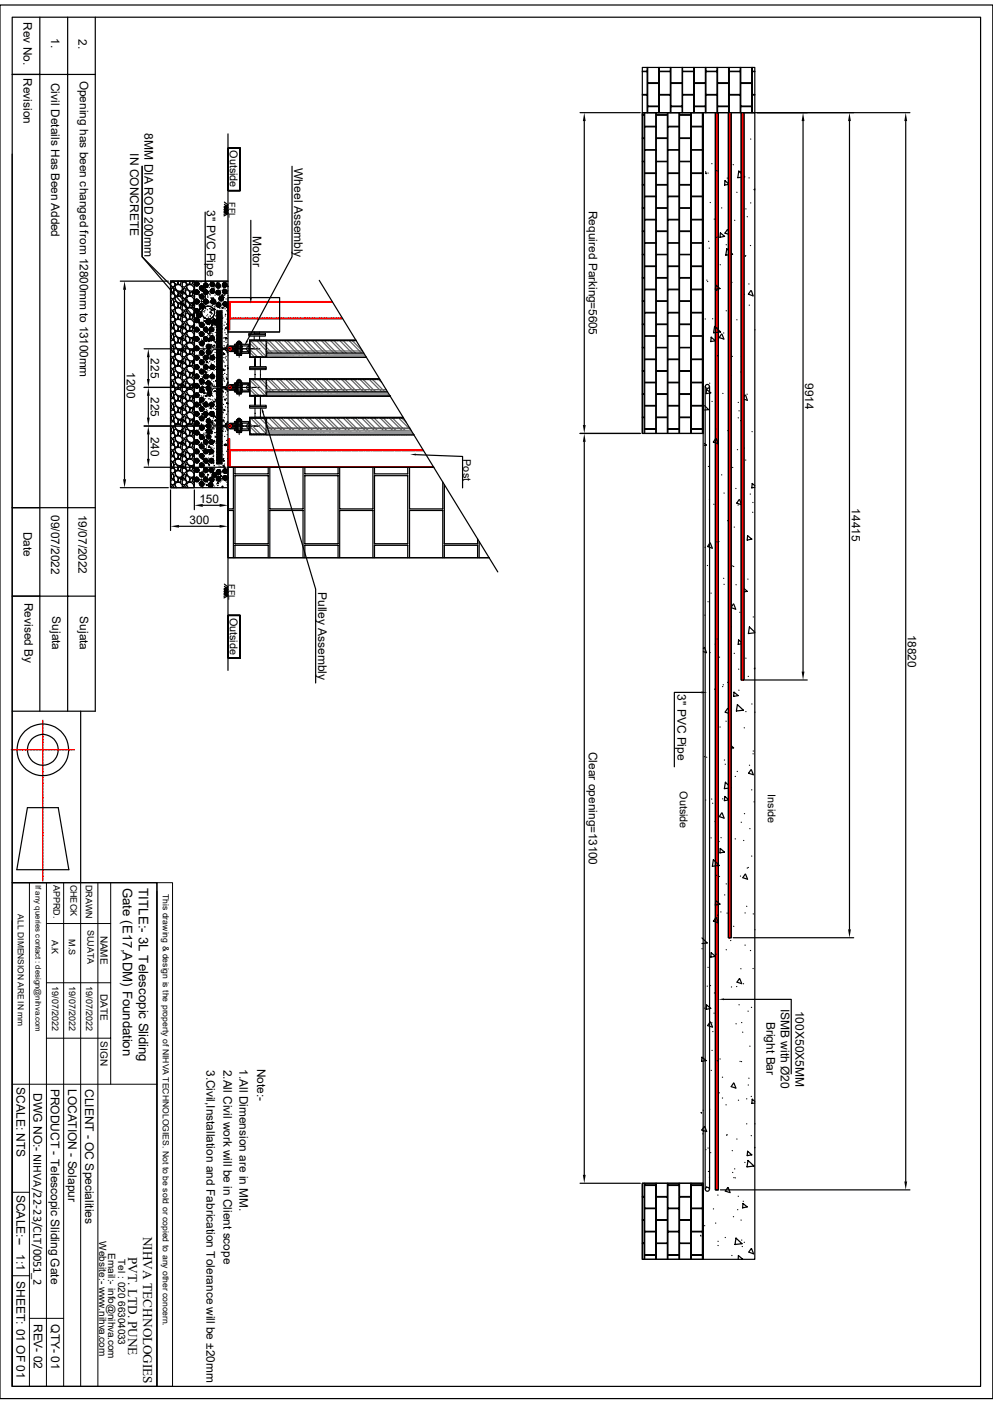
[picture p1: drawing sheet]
<svg xmlns="http://www.w3.org/2000/svg" width="210mm" height="297mm" viewBox="0 0 210 297" stroke-linecap="round" stroke-linejoin="round" font-family="sans-serif">
<defs><g id="words">
<g font-size="2.8">
<text x="26" y="187.7" transform="rotate(90 26 187.7)">Gate (E17,ADM) Foundation</text>
<text x="29.3" y="187.8" transform="rotate(90 29.3 187.8)">TITLE:- 3L Telescopic Sliding</text>
<text x="30.3" y="261.6" transform="rotate(90 30.3 261.6)">NIHVA TECHNOLOGIES</text>
<text x="27.1" y="265.9" transform="rotate(90 27.1 265.9)">PVT. LTD. PUNE</text>
</g>
<g font-size="2.5">
<text x="5" y="4.7" transform="rotate(90 5 4.7)">Rev No.</text>
<text x="10.8" y="8.1" transform="rotate(90 10.8 8.1)">1.</text>
<text x="16.6" y="8.3" transform="rotate(90 16.6 8.3)">2.</text>
<text x="5" y="16.6" transform="rotate(90 5 16.6)">Revision</text>
<text x="10.8" y="17.5" transform="rotate(90 10.8 17.5)">Civil Details Has Been Added</text>
<text x="16.9" y="17.1" transform="rotate(90 16.9 17.1)">Opening has been changed from 12800mm to 13100mm</text>
<text x="30.6" y="28.2" transform="rotate(90 30.6 28.2)">8MM DIA ROD 200mm</text>
<text x="27.5" y="32.4" transform="rotate(90 27.5 32.4)">IN CONCRETE</text>
<text x="62.2" y="35.5" transform="rotate(90 62.2 35.5)">Wheel Assembly</text>
<text x="43.7" y="44.4" transform="rotate(90 43.7 44.4)">3'' PVC Pipe</text>
<text x="124.5" y="44.6" transform="rotate(90 124.5 44.6)">Required Parking=5605</text>
<text x="53.5" y="49.9" transform="rotate(90 53.5 49.9)">Motor</text>
<text x="31.9" y="75.8" transform="rotate(90 31.9 75.8)">225</text>
<text x="26.8" y="78.7" transform="rotate(90 26.8 78.7)">1200</text>
<text x="31.9" y="84" transform="rotate(90 31.9 84)">225</text>
<text x="170.3" y="81.1" transform="rotate(90 170.3 81.1)">9914</text>
<text x="31.9" y="92.4" transform="rotate(90 31.9 92.4)">240</text>
<text x="42.2" y="106.4">150</text>
<text x="180.2" y="107.5" transform="rotate(90 180.2 107.5)">14415</text>
<text x="5" y="112.5" transform="rotate(90 5 112.5)">Date</text>
<text x="10.8" y="109" transform="rotate(90 10.8 109)">09/07/2022</text>
<text x="16.6" y="108.9" transform="rotate(90 16.6 108.9)">19/07/2022</text>
<text x="40.1" y="110.8">300</text>
<text x="67.3" y="125.2" transform="rotate(90 67.3 125.2)">Pulley Assembly</text>
<text x="5.2" y="127.5" transform="rotate(90 5.2 127.5)">Revised By</text>
<text x="11" y="130.4" transform="rotate(90 11 130.4)">Sujata</text>
<text x="16.9" y="130.4" transform="rotate(90 16.9 130.4)">Sujata</text>
<text x="192" y="134.2" transform="rotate(90 192 134.2)">18820</text>
<text x="143.3" y="146.8" transform="rotate(90 143.3 146.8)">3'' PVC Pipe</text>
<text x="124.5" y="159" transform="rotate(90 124.5 159)">Clear opening=13100</text>
<text x="165.1" y="213.4" transform="rotate(90 165.1 213.4)">ISMB with Ø20</text>
<text x="168.2" y="213.8" transform="rotate(90 168.2 213.8)">100X50X5MM</text>
<text x="162.1" y="216.1" transform="rotate(90 162.1 216.1)">Bright Bar</text>
<text x="43.6" y="226.3" transform="rotate(90 43.6 226.3)">3.Civil,Installation and Fabrication Tolerance will be ±20mm</text>
<text x="47.3" y="226.3" transform="rotate(90 47.3 226.3)">2.All Civil work will be in Client scope</text>
<text x="50.6" y="226.2" transform="rotate(90 50.6 226.2)">1.All Dimension are in MM.</text>
<text x="54.4" y="226.1" transform="rotate(90 54.4 226.1)">Note:-</text>
<text x="3.5" y="230" transform="rotate(90 3.5 230)">SCALE: NTS</text>
<text x="7.1" y="231.2" transform="rotate(90 7.1 231.2)">DWG NO:- NIHVA/22-23/CLT/0051_2</text>
<text x="10.8" y="230.3" transform="rotate(90 10.8 230.3)">PRODUCT - Telescopic Sliding Gate</text>
<text x="14.4" y="230.3" transform="rotate(90 14.4 230.3)">LOCATION - Solapur</text>
<text x="18" y="230.4" transform="rotate(90 18 230.4)">CLIENT - OC Specialities</text>
<text x="3.5" y="252.7" transform="rotate(90 3.5 252.7)">SCALE:--</text>
<text x="3.5" y="265.3" transform="rotate(90 3.5 265.3)">1:1</text>
<text x="3.5" y="271" transform="rotate(90 3.5 271)">SHEET: 01 OF 01</text>
<text x="7.2" y="280" transform="rotate(90 7.2 280)">REV- 02</text>
<text x="10.8" y="280.2" transform="rotate(90 10.8 280.2)">QTY- 01</text>
</g>
<g font-size="2.3">
<text x="48.6" y="31.8" transform="rotate(90 48.6 31.8)">Outside</text>
<text x="98" y="97.2" transform="rotate(90 98 97.2)">Post</text>
<text x="48.6" y="130.7" transform="rotate(90 48.6 130.7)">Outside</text>
<text x="143.8" y="167.4" transform="rotate(90 143.8 167.4)">Outside</text>
<text x="162.4" y="168.1" transform="rotate(90 162.4 168.1)">Inside</text>
</g>
<g font-size="2.1">
<text x="21.3" y="197.9" transform="rotate(90 21.3 197.9)">NAME</text>
<text x="21.3" y="210.3" transform="rotate(90 21.3 210.3)">DATE</text>
<text x="21.3" y="220.3" transform="rotate(90 21.3 220.3)">SIGN</text>
<text x="21" y="262.6" transform="rotate(90 21 262.6)">Website:- www.nihva.com</text>
<text x="22.9" y="265" transform="rotate(90 22.9 265)">Email:- info@nihva.com</text>
<text x="25" y="266.3" transform="rotate(90 25 266.3)">Tel : 020 66304033</text>
</g>
<g font-size="1.9">
<text x="48.4" y="42.8" transform="rotate(90 48.4 42.8)">FFL</text>
<text x="48.3" y="123.6" transform="rotate(90 48.3 123.6)">FFL</text>
<text x="11.3" y="187.2" transform="rotate(90 11.3 187.2)">APPRD.</text>
<text x="14.9" y="187.1" transform="rotate(90 14.9 187.1)">CHECK</text>
<text x="18.1" y="187.2" transform="rotate(90 18.1 187.2)">DRAWN</text>
<text x="18.5" y="196.7" transform="rotate(90 18.5 196.7)">SUJATA</text>
<text x="11" y="198.8" transform="rotate(90 11 198.8)">A.K</text>
<text x="14.6" y="198.6" transform="rotate(90 14.6 198.6)">M.S</text>
<text x="11" y="208.6" transform="rotate(90 11 208.6)">19/07/2022</text>
<text x="14.6" y="208.6" transform="rotate(90 14.6 208.6)">19/07/2022</text>
<text x="18.2" y="208.6" transform="rotate(90 18.2 208.6)">19/07/2022</text>
</g>
<g font-size="1.8">
<text x="34.5" y="189.1" transform="rotate(90 34.5 189.1)">This drawing &amp; design is the property of NIHVA TECHNOLOGIES. Not to be sold or copied to any other concern.</text>
<text x="3.8" y="193.4" transform="rotate(90 3.8 193.4)">ALL DIMENSION ARE IN mm</text>
</g>
<text font-size="1.7" x="7.5" y="187.2" transform="rotate(90 7.5 187.2)">If any queries contact : design@nihva.com</text>
</g></defs>
<g fill="none" stroke="#000" stroke-width=".25">
<path d="M135.8 14.3h23.8v9.5h-23.8zM135.8 15.2h1.1v4.8h-1.1M136.9 14.3v.8h-1.1M137 14.3v3.2h2.3v-3.2M137 17.7h2.3v4.7h-2.3zM139.4 14.3v.8h2.4v-.8M139.4 15.2h2.4v4.8h-2.4zM141.9 14.3v3.2h2.4v-3.2M141.9 17.7h2.4v4.7h-2.4zM144.4 14.3v.8h2.3v-.8M144.4 15.2h2.3v4.8h-2.3zM146.8 14.3v3.2h2.4v-3.2"/>
<path d="M146.8 17.7h2.4v4.7h-2.4zM149.3 14.3v.8h2.3v-.8M149.3 15.2h2.3v4.8h-2.3zM151.8 14.3v3.2h2.3v-3.2M151.8 17.7h2.3v4.7h-2.3zM154.2 14.3v.8h2.3v-.8M154.2 15.2h2.3v4.8h-2.3zM156.7 14.3v3.2h2.3v-3.2M156.7 17.7h2.3v4.7h-2.3zM159.1 14.3v.8h.5M159.6 15.2h-.5v4.8h.5M122.7 23.8h12.7"/>
<path d="M123.6 25.6v64.3M135.8 23.8h12.9v67.9h-12.9zM135.8 24.4h.4v4.8h-.4M135.8 29.3h.4v4.8h-.4M135.8 34.2h.4v4.8h-.4M135.8 39.2h.4v4.7h-.4M135.8 20.1h1.1v3.7M136.2 23.8v.5h-.4M136.4 23.8v2.9h2.3v-2.9M136.4 26.8h2.3v4.9h-2.3zM136.4 31.7h2.3v4.9h-2.3zM136.4 36.7h2.3v4.8h-2.3z"/>
<path d="M137 23.8v-1.2h2.3v1.2M138.8 23.8v.5h2.3v-.5M138.8 24.4h2.3v4.8h-2.3zM138.8 29.3h2.3v4.8h-2.3zM138.8 34.2h2.3v4.8h-2.3zM138.8 39.2h2.3v4.7h-2.3zM139.4 23.8v-3.7h2.4v3.7M141.3 23.8v2.9h2.3v-2.9M141.3 26.8h2.3v4.9h-2.3zM141.3 31.7h2.3v4.9h-2.3zM141.3 36.7h2.3v4.8h-2.3zM141.9 23.8v-1.2h2.4v1.2"/>
<path d="M143.7 23.8v.5h2.4v-.5M143.7 24.4h2.4v4.8h-2.4zM143.7 29.3h2.4v4.8h-2.4zM143.7 34.2h2.4v4.8h-2.4zM143.7 39.2h2.4v4.7h-2.4zM144.4 23.8v-3.7h2.3v3.7M146.2 23.8v2.9h2.3v-2.9M146.2 26.8h2.3v4.9h-2.3zM146.2 31.7h2.3v4.9h-2.3zM146.2 36.7h2.3v4.8h-2.3zM146.8 23.8v-1.2h2.4v1.2M148.6 23.8l.1 .5"/>
<path d="M148.7 24.4v4.8M148.7 29.3v4.8M148.7 34.2v4.8M148.7 39.2v4.7M149.2 36.7h.1M149.2 36.3l.2 .4M149.3 23.8v-3.7h2.3v3.7M149.7 36.6h.1M150.5 34.6h.1M151.3 23.8h.6v227.9h-.6zM151.6 36.1h.1M151.8 23.8v-1.2h2.3v1.2"/>
<path d="M153.8 37.7h.1M154.1 23.8h.5v174.6h-.5zM154.2 39l-1 .2 .1-1 .9 .8M154.2 23.8v-3.7h2.3v3.7M154.6 31h.1M155.1 34.8h.1M156.6 36.3h.1M156.7 23.8v-1.2h2.3v1.2M156.8 23.8h.6v120h-.6zM157.2 34h.1M157.5 37.4l-1.2-1.2-.3 1.4 1.5-.2M157.5 23.8h34.9"/>
<path d="M158.4 37.6h.1M158.7 29.4h.1M159.6 40l-.1 .1 .1 .1M159.6 20.1h-.5v3.7M169.8 25.6v116.5M179.7 25.6v171M191.6 25.6v224.3M36.1 59.5h12.1M135.8 44.1h.4v4.8h-.4M135.8 49h.4v4.8h-.4M135.8 53.9h.4v4.8h-.4M135.8 58.8h.4v4.8h-.4"/>
<path d="M136.4 41.6h2.3v4.8h-2.3zM136.4 46.5h2.3v4.9h-2.3zM136.4 51.4h2.3v4.9h-2.3zM136.4 56.4h2.3v4.8h-2.3zM138.8 44.1h2.3v4.8h-2.3zM138.8 49h2.3v4.8h-2.3zM138.8 53.9h2.3v4.8h-2.3zM138.8 58.8h2.3v4.8h-2.3zM141.3 41.6h2.3v4.8h-2.3zM141.3 46.5h2.3v4.9h-2.3zM141.3 51.4h2.3v4.9h-2.3zM141.3 56.4h2.3v4.8h-2.3z"/>
<path d="M143.7 44.1h2.4v4.8h-2.4zM143.7 49h2.4v4.8h-2.4zM143.7 53.9h2.4v4.8h-2.4zM143.7 58.8h2.4v4.8h-2.4zM146.2 41.6h2.3v4.8h-2.3zM146.2 46.5h2.3v4.9h-2.3zM146.2 51.4h2.3v4.9h-2.3zM146.2 56.4h2.3v4.8h-2.3zM148.7 44.1v4.8M148.7 49v4.8M148.7 53.9v4.8M148.7 58.8v4.8"/>
<path d="M149.5 59.3h.1M149.6 59.6h.1M149.9 51.1h.1M150 52.5h.1M150.2 42.8h.1M151 46.4h.1M151.6 50.2h.1M152.3 56h.1M152.4 49.3l.8 .7-.9 .2zM152.6 44h.1M153.6 51.8h.1M153.7 52.6l1.2 1.2-1.4 .2z"/>
<path d="M153.8 48.6l-.5 .7 1 .3M153.9 48.6l.4 1.1M154.8 59.7h.1M155.4 46.6h.1M155.8 40.7h.1M156.9 55.6h.1M157.1 50.4h.1M157.6 54.2h.1M157.7 54.1h.1M157.7 44.2h.1M158 45.8h.1M158.7 51.9h.1"/>
<path d="M158.7 42.9h.1M48.2 62.9h10.9v7.3h-10.9zM135.8 78.5h.4v4.8h-.4M135.8 63.8h.4v4.7h-.4M135.8 68.7h.4v4.8h-.4M135.8 73.6h.4v4.8h-.4M136.4 61.3h2.3v4.8h-2.3zM136.4 66.2h2.3v4.8h-2.3zM136.4 71.1h2.3v4.8h-2.3zM136.4 76.1h2.3v4.8h-2.3zM138.8 63.8h2.3v4.7h-2.3zM138.8 68.7h2.3v4.8h-2.3z"/>
<path d="M138.8 73.6h2.3v4.8h-2.3zM138.8 78.5h2.3v4.8h-2.3zM141.3 61.3h2.3v4.8h-2.3zM141.3 66.2h2.3v4.8h-2.3zM141.3 71.1h2.3v4.8h-2.3zM141.3 76.1h2.3v4.8h-2.3zM143.7 63.8h2.4v4.7h-2.4zM143.7 68.7h2.4v4.8h-2.4zM143.7 73.6h2.4v4.8h-2.4zM143.7 78.5h2.4v4.8h-2.4zM146.2 61.3h2.3v4.8h-2.3zM146.2 66.2h2.3v4.8h-2.3z"/>
<path d="M146.2 71.1h2.3v4.8h-2.3zM146.2 76.1h2.3v4.8h-2.3zM148.7 78.5v4.8M148.7 63.8v4.7M148.7 68.7v4.8M148.7 73.6v4.8M149.1 67.5h.1M150.4 71.3l.9 .8-1 .2zM150.7 67.4h.1M151.1 69l-.2 1.4M151.2 69l1.2 1.2-1.4 .2M151.4 60.3l.9 .7-1 .2z"/>
<path d="M151.5 61.5h.1M151.7 75.2h.1M152.6 70.7l-.5 .7 .9 .3M152.7 70.7l.4 1.1M153 70.4h.1M153.6 65.7h.1M154.1 69.6h.1M154.6 79.4h.1M154.9 75.4h.1M155.8 67.6h.1M156.7 78.7h.1M156.8 75.4h.1"/>
<path d="M157 70.5h.1M157.4 62.3h.1M158.4 60.1h.1M158.5 64.6h.1M158.8 61.5l-.5 .7 .9 .4M158.9 61.5l.4 1.1M159.6 69.8h.1M49.4 98.8v8.9h-1.2M49.7 98.8v1.4h7v-1.4M57.1 98.8v8.9h7v-8.9M64.5 98.8v1.4h7v-1.4M71.8 98.8v8.9h7.1v-8.9"/>
<path d="M79.2 98.8v1.4h7v-1.4M86.6 98.8v8.9h7v-5.7M91.7 98.8h-43.5v19.2h55.3M122.7 91.7h12.7M123.6 93.5v155M135.8 83.4h.4v4.8h-.4M135.8 88.3h.4v3.4M136.4 81h2.3v4.8h-2.3zM136.4 85.9h2.3v4.8h-2.3zM136.4 91.7v-.9h2.3v.9M138.8 83.4h2.3v4.8h-2.3zM138.8 91.7v-3.4h2.3v3.4"/>
<path d="M141.3 81h2.3v4.8h-2.3zM141.3 85.9h2.3v4.8h-2.3zM141.3 91.7v-.9h2.3v.9M143.7 83.4h2.4v4.8h-2.4zM143.7 91.7v-3.4h2.4v3.4M146.2 81h2.3v4.8h-2.3zM146.2 85.9h2.3v4.8h-2.3zM146.2 91.7v-.9h2.3v.9M148.7 83.4v4.8M148.7 88.3l-.1 3.4M149 93.8l.4 .3-.4 .1M149 85.8l.9 .9h-.9"/>
<path d="M149.1 81.7v169.9M149.4 82.4l.9 .7-.9 .2zM149.8 98.7h.1M150.1 81.1h.1M150.1 81.7v169.9M150.6 84.9h.1M151.3 90.8h.1M151.4 92.8l-.5 .7 .9 .4M151.5 92.8l.4 1.1M152.9 83.2h.1M153.9 91.1h.1M154.9 98.9h.1"/>
<path d="M156 95.1h.1M156.1 85.1h.1M156.1 88.4h.1M156.3 86.9h.1M156.6 89h.1M157.4 94.8h.1M157.6 83.6l-.5 .7 .9 .4M157.7 97.3h.1M157.7 83.6l.4 1.1M158 83.4h.1M159 91.3h.1M48.2 108h1.2v10"/>
<path d="M49.7 100.6h7v14.4h-7zM49.7 118v-2.6h7v2.6M57.1 118v-10h7v10M64.5 100.6h7v14.4h-7zM64.5 118v-2.6h7v2.6M71.8 118v-10h7.1v10M79.2 100.6h7v14.4h-7zM79.2 118v-2.6h7v2.6M86.6 118v-10h7v10M94 102.5v12.5h7v-1M94 118v-2.6h7v2.6M101.3 114.6v3.4"/>
<path d="M149.1 115.8h.1M149.6 119.6h.1M150 105.7h.1M150.2 114.9l-.6 .7 1 .4M150.2 114.9l.5 1.1M151 106.7h.1M151.6 114.6h.1M152 114.6h.1M152.6 100.5h.1M153.1 104.3h.1M153.9 110.2h.1M154.9 119.7h.1"/>
<path d="M155.2 119.8h.1M155.3 111.5h.1M155.6 103.3h.1M156.1 106.8h.1M156.3 105.7l-.5 .7 1 .4M156.4 105.7l.4 1.1M157.1 114.8h.1M158.1 113.3l.9 .7-1 .3zM158.7 104.5h.1M159.2 108.4h.1M159.2 106.3h.1M159.6 102.7l-.5-.4-.1 .9 .6-.1"/>
<path d="M148.8 137.8l.5 .2M148.9 136.9l-.1 .3M149 137l.4 1.1M149.1 130.1h.1M149.7 127.3h.1M150.2 138h.1M150.4 125.5h.1M151.3 136.3h.1M151.7 135.2h.1M152.1 139h.1M153 122.3h.1M153.1 123.6h.1"/>
<path d="M154.2 130.3h.1M154.2 136.1h.1M154.6 127.9h.1M154.6 132.6h.1M155.1 127.8l-.5 .7 .9 .4M155.2 127.8l.4 1.1M155.3 138.2h.1M155.7 123.7h.1M156.2 135.4l.9 .7-1 .2zM156.5 129.5h.1M157.1 124.3v1l.9-.2-.8-.8M157.7 139.2h.1"/>
<path d="M158.2 122.5h.1M159.3 130.5h.1M159.6 133.7l-1.1-1.1-.2 1.4 1.3-.1M151.1 145.8h.1M152.3 153.8h.1M152.8 145.2h.1M153 144.9h.1M153.5 152.6h.1M153.9 144.4h.1M153.9 149.9l-.5 .7 .9 .4M154 149.9l.4 1.1M154.2 154.6h.1"/>
<path d="M154.3 157.4l.9 .8-1 .2zM154.3 154.2h.1M154.7 158.4h.1M155.2 146.4l.9 .8-.9 .1zM156 149.1l1.2 1.1-1.5 .2zM156.2 141.6h.1M156.3 146h.1M157.4 154h.1M157.5 143.8h13.2M157.7 150.5h.1M158.2 143.1h.1M159 148.9h.1"/>
<path d="M159.3 159.5h.1M159.3 158.9h.1M159.6 150.7h.1M159.6 141.3v.2M149 160.1h.1M149.2 169.2h.1M149.4 160.2h.1M150.4 177.2h.1M150.5 169h.1M150.7 169.9h.1M151.2 173.8h.1M152 179.6h.1"/>
<path d="M152.1 178h.1M152.3 179.5v.9l.9-.1-.8-.8M152.5 177.2h.1M152.7 172l-.6 .7 1 .4M152.7 172l.5 1.1M152.8 169h.1M153.2 160.8h.1M153.3 168.5l.9 .7-1 .2zM153.4 161.7h.1M153.4 165.5l1.2 1.2-1.4 .1zM154.3 169.5h.1M155.5 177.5h.1"/>
<path d="M155.5 164.3h.1M155.9 163.2h.1M156.8 173.9h.1M157.3 177.8h.1M157.4 172.1h.1M158.5 161.9h.1M158.6 175.3h.1M158.8 162.8l-.5 .8 1 .3M158.9 162.9l.4 1M159 167.1h.1M159.5 169.6h.1M148.5 198.4l1.1 1.1-1.1 .1"/>
<path d="M150.9 194.9l.9 .3M150.9 181.9l1.2 1.2-1.4 .2zM151.4 190.5l.9 .8-1 .2zM151.4 194.1l-.5 .8M151.5 185.2h.1M151.5 194.1l.4 1.1M151.8 193.6h.1M152.1 185.4h.1M152.4 192.9h.1M153.2 189.3h.1M153.6 187h.1M153.8 193.2h.1"/>
<path d="M154.5 199h.1M155.1 198.4h25.5M155.2 196h.1M156.6 185.3h.1M157.6 193.1h.1M157.6 199.9h.1M157.6 184.9l-.5 .8 .9 .3M157.7 185l.4 1M157.9 191.7h.1M158 183.6h.1M158.2 183.5h.1M159 181.1h.1"/>
<path d="M159.3 193.3h.1M159.6 196.7h.1M148.5 200.7h.1M149 213.3h.1M149.4 212.6l.9 .7-.9 .2zM149.6 208.6h.1M149.7 204.6h.1M150.2 216.2l-.6 .8 1 .3M150.2 208.5h.1M150.3 216.2l.4 1.1M150.4 201.5l.9 .8-1 .2zM150.5 216.4h.1"/>
<path d="M150.7 218.2h.1M151 214.3h.1M151.1 210.1h.1M151.5 201.8h.1M153.6 200.9h.1M154.7 208.8h.1M155.7 216.6h.1M155.8 208.7h.1M156.3 212.6h.1M156.4 207l-.5 .8 .9 .3M156.5 207.1l.4 1M156.7 204.9h.1"/>
<path d="M156.8 216.3h.1M157.1 218.4h.1M157.2 208.1h.1M158.2 213.9h.1M158.7 201.1h.1M158.9 213.1h.1M159.3 204.9h.1M148.3 235.3v.1M148.5 223.6l.9 .8-1 .1zM148.6 239.9h.1M148.7 234.9h.1M148.8 239.4h.1"/>
<path d="M149 238.3l-.6 .8 1 .3M149.1 238.3l.4 1.1M150.1 234.7h.1M150.4 226.4h.1M150.6 222.2h.1M151.7 224.4h.1M152.1 231.2h.1M152.3 224h.1M152.8 232.3h.1M152.8 227.9h.1M153.5 233.7h.1M155.2 229.1l-.6 .8 1 .3"/>
<path d="M155.2 229.2l.5 1M156.2 232.7h.1M156.5 224.5h.1M156.8 224.6h.1M157.9 232.5h.1M157.9 237.7h.1M158.2 229.5h.1M158.4 228.1h.1M158.6 221.3h.1M158.9 231.9h.1M159.6 237.7h.1M159.6 233l-.5-.5-.1 .9 .6-.1"/>
<path d="M122.7 250.3h12.7M135.8 250.3h12.9v16.1h-12.9zM135.8 253.2h.4v4.8h-.4M135.8 258.1h.4v4.9h-.4M136.2 250.3v2.8h-.4M136.4 250.3v.4h2.3v-.4M136.4 250.8h2.3v4.8h-2.3zM136.4 255.7h2.3v4.8h-2.3zM138.8 250.3v2.8h2.3v-2.8M138.8 253.2h2.3v4.8h-2.3zM138.8 258.1h2.3v4.9h-2.3zM141.3 250.3v.4h2.3v-.4"/>
<path d="M141.3 250.8h2.3v4.8h-2.3zM141.3 255.7h2.3v4.8h-2.3zM143.7 250.3v2.8h2.4v-2.8M143.7 253.2h2.4v4.8h-2.4zM143.7 258.1h2.4v4.9h-2.4zM146.2 250.3v.4h2.3v-.4M146.2 250.8h2.3v4.8h-2.3zM146.2 255.7h2.3v4.8h-2.3zM148.6 250.3l.1 2.8M148.7 253.2v4.8M148.7 258.1v4.9M149 259.3h.1"/>
<path d="M149.3 243.2h.1M149.4 251.1h.1M149.7 242.9h.1M149.8 247.8h.1M150 249h.1M150.3 243.8h.1M150.9 255.7h.1M151.3 258.7h.1M151.8 252.8h.1M152.4 251.7h40M153.4 252l.9 .3M153.7 240.2h.1"/>
<path d="M153.8 240h.1M153.9 251.2l-.5 .8M154 251.2l.4 1.1M154.9 243.4h.1M154.9 248h.1M155.1 257.4h.1M155.2 249.1h.1M155.4 247.3h.1M155.5 249.2h.1M155.8 241h.1M156 255.9h.1M156.1 253.1h.1"/>
<path d="M156.7 258.1h.1M157.1 254.6l.9 .7-.9 .2zM157.2 254.1h.1M157.5 245.9h.1M158.1 243.5l.9 .8-1 .2zM158.2 245.5l1.3 1.2-1.5 .1zM158.9 240.2h.1M159.6 242.7v.1M135.8 263.1h.4v3.3M136.4 260.6h2.3v4.8h-2.3zM136.4 266.4v-.9h2.3v.9M138.8 266.4v-3.3h2.3v3.3"/>
<path d="M141.3 260.6h2.3v4.8h-2.3zM141.3 266.4v-.9h2.3v.9M143.7 266.4v-3.3h2.4v3.3M146.2 260.6h2.3v4.8h-2.3zM146.2 266.4v-.9h2.3v.9M148.2 261.3l.1 .2M148.7 263.1l-.1 3.3M151.8 262.6h.1M151.8 263.5h.1M153.4 261.8h.1M154.8 265.6h.1M155.7 261.9l1.2 1.2-1.5 .2z"/>
<path d="M156.1 266.4l.1-.8 .9 .8h-.3M156.8 262.3h.1M157 263.7h.1M157.4 262.8h.1M158.9 264.1l-.5 .8 .9 .3M159 264.2l.4 1.1"/>
<circle cx="149.6" cy="81.7" r=".43"/>
<circle cx="149.6" cy="251.6" r=".43"/>
</g>
<g fill="#000">
<path d="M123.6 23.8l.3 1.8h-.6zM169.8 23.8l.3 1.8h-.6zM179.7 23.8l.3 1.8h-.6zM191.6 23.8l.3 1.8h-.6zM48.2 90.1v.4zM48.2 90.2v.3zM48.2 89.8v.3zM48.3 90.3v.2zM48.3 90.3l-.1 .2zM48.3 89.8v.2zM48.3 89.8l-.1 .3zM123.3 89.9h.6l-.3 1.8z"/>
<path d="M123.6 91.7l.3 1.8h-.6zM169.5 142.1h.6l-.3 1.7zM179.4 196.6h.6l-.3 1.8zM123.3 248.5h.6l-.3 1.8zM191.3 249.9h.6l-.3 1.8z"/>
</g>
<path d="M151.4 23.8v227.9M151.8 23.8v227.9M154.1 23.8v174.6M154.6 23.8v174.6M156.8 23.8v120M157.3 23.8v120" fill="none" stroke="#939598" stroke-width=".21"/>
<g fill="none" stroke="#f00" stroke-width=".25">
<path d="M151.5 23.8h.2v227.9h-.2zM154.2 23.8h.3v174.6h-.3zM156.9 23.8h.3v120h-.3zM48.2 63.8h.4v6h-.4zM48.6 67.2l.3 .2M48.6 64.3v.1M48.6 64.6v.2M48.6 65v.2M48.6 65.4v.1M48.6 65.7v.2M48.6 66.1v.1M48.6 66.5v.1"/>
<path d="M48.6 66.8v.2M48.6 63.8l.1 .1M48.6 67.4h.1M48.7 67.3l.1 .1M48.7 63.8l.1 .1h-.2v.2M48.9 63.8l.1 .1M48.9 67.3l.1 .1M48.9 63.8l.2 .1M49.1 63.8l.1 .1h-.2M49.1 67.3h-.1l.1 .1M49.1 67.3l.2 .1M49.1 63.8l.2 .1"/>
<path d="M49.2 67.3l.2 .1M49.3 63.8l.1 .1M49.4 63.8l.1 .1h-.1M49.6 63.8l.1 .1M49.6 67.4l-.2-.1 .1 .1M49.7 67.3l.1 .1M49.7 63.8l.2 .1M49.7 67.3h.2M49.7 67.3l.2 .1M49.8 63.8l.2 .1M49.9 67.3l.1 .1M49.9 63.8l.1 .1"/>
<path d="M50 67.3l.1 .1M50 63.8l.2 .1M50.1 67.3l.2 .1M50.1 67.3l.1 .1M50.1 63.8l.2 .1h-.2M50.3 63.8l.1 .1M50.4 67.3l.1 .1M50.4 63.8l.2 .1-.1-.1M50.6 67.3h-.1l.1 .1M50.6 67.3l.2 .1M50.6 63.8l.2 .1M50.7 67.3l.1 .1"/>
<path d="M50.8 63.8l.1 .1M50.8 67.3h.1M50.9 67.3l.1 .1M50.9 63.8l.1 .1h-.2M51 67.3l.1 .1M51.1 63.8l.1 .1M51.1 67.3l.2 .1-.1-.1h.1M51.1 63.8l.2 .1M51.2 63.9h.2M51.3 63.8l.1 .1M51.4 67.3l.1 .1M51.4 63.8l.1 .1"/>
<path d="M51.4 67.3l.2 .1M51.5 63.8l.1 .1M51.5 67.3l.3 .1M51.6 67.3l.1 .1M51.6 63.8l.1 .1h-.1M51.8 63.8l.3 .1M51.9 67.3l.1 .1M51.9 63.8l.1 .1M52 63.8l.2 .1M52 67.3l.1 .1M52.1 63.8l.1 .1M52.2 67.3l.3 .1"/>
<path d="M52.3 63.8l.1 .1M52.3 63.9h.2M52.3 67.3l.2 .1M52.3 63.8l.2 .1M52.3 67.4l-.1-.1v.1M52.5 63.8l.1 .1M52.6 67.3l.1 .1M52.6 63.8l.1 .1M52.6 67.3h.1M52.7 63.9h.1M52.7 67.3l.1 .1M52.7 63.8l.2 .1"/>
<path d="M52.8 67.3l.2 .1M52.8 63.8l.2 .1M52.9 67.3l.1 .1M53 67.3h.1M53 63.8l.1 .1M53.1 67.3l.1 .1M53.1 63.8l.1 .1h-.2M53.2 67.3l.1 .1M53.3 63.8l.3 .1M53.3 67.3l.2 .1M53.3 63.8l.2 .1M53.3 67.3h.2"/>
<path d="M53.4 67.3l.1 .1M53.5 63.8l.1 .1M53.6 67.3l.1 .1M53.6 63.8l.1 .1M53.6 67.3l.2 .1M53.7 63.8l.1 .1M53.7 67.3l.2 .1M53.8 63.9h.1M53.8 63.8l.1 .1M53.9 67.3l.1 .1M54 63.8l.1 .1M54.1 63.8l.1 .1"/>
<path d="M54.1 63.9h.2M54.1 67.3l.2 .1M54.2 63.8l.2 .1M54.2 67.3h-.1l.1 .1M54.3 63.8l.4 .1-.2-.1M54.3 67.3l.1 .1M54.4 67.3l.1 .1M54.4 67.3h.2M54.5 63.8l.1 .1M54.5 67.3l.2 .1M54.6 67.3l.1 .1M54.7 63.8l.1 .1"/>
<path d="M54.8 63.8l.2 .1M54.9 67.3l.1 .1M54.9 63.8l.2 .1M54.9 67.3h-.1l.1 .1M55 63.8l.2 .1M55 67.3l.2 .1M55.1 67.3l.1 .1M55.2 67.3l.2 .1M55.2 63.9h.2M55.2 63.8l.1 .1M55.3 63.8l.1 .1M55.4 67.3l.1 .1"/>
<path d="M55.5 63.8l.2 .1M55.6 67.3l.1 .1M55.7 63.8l.1 .1M55.7 67.3h-.2l.2 .1M55.8 63.8l.1 .1M55.8 67.3l.1 .1M55.8 67.3l.2 .1M55.9 67.3h.1M55.9 63.9h.2M55.9 63.8l.1 .1M56 63.8l.1 .1M56 67.3l.1 .1"/>
<path d="M56.1 67.3l.1 .1M56.2 63.8l.2 .1M56.3 63.8l.1 .1M56.4 63.8l.2 .1M56.5 67.4l-.2-.1 .1 .1M56.5 63.8l.1 .1M56.5 67.3l.1 .1M56.7 63.8l.1 .1h-.1M56.7 63.8l.2 .1M56.7 67.3l.2 .1M56.7 67.4l-.1-.1 .3 .1M56.9 63.8l.3 .1"/>
<path d="M57 63.8l.1 .1M57.1 67.3l.1 .1M57.1 67.3h-.1l.1 .1M57.1 63.8l.2 .1M57.2 63.8l.2 .1M57.2 67.3l.2 .1M57.4 63.8l.1 .1h-.1M57.4 67.4l-.1-.1 .3 .1M57.5 63.8l.1 .1M57.6 67.3l.1 .1M57.7 63.8l.1 .1M57.7 63.8l.2 .1"/>
<path d="M57.7 63.9h.2M57.8 67.3l.1 .1M57.8 67.3h-.1l.2 .1M58 63.8l.1 .1-.2-.1M58 67.3l.1 .1M58.1 63.8l.2 .1h-.2M58.2 67.4l-.2-.1 .3 .1M58.2 63.8l.1 .1M58.3 67.3l.1 .1M58.4 63.8l.2 .1M58.4 67.3h.2M58.5 63.8l.1 .1"/>
<path d="M58.5 67.3l.1 .1M58.5 67.3l.2 .1M58.6 63.8l.2 .1M58.7 63.8l.4 .1M58.7 67.3l.1 .1M58.9 67.4l-.1-.1 .3 .1M59 67.3l.1 .1M59.1 63.8l.3 .1M59.2 63.8l.1 .1M59.3 67.3l.1 .1M59.3 67.3h-.1l.1 .1M59.4 63.8l.1 .1"/>
<path d="M59.4 63.8l.3 .1-.1-.1M59.4 67.3l.2 .1M59.6 67.3h-.1l.1 .1M59.7 63.8l.1 .1M59.7 67.3l.1 .1M59.8 67.3l.1 .1M59.9 63.8l.1 .1M59.9 67.3l.3 .1M59.9 67.3l.2 .1M59.9 63.8l.2 .1h-.2M60.1 63.8l.1 .1M60.2 63.8l.3 .1-.2-.1"/>
<path d="M60.2 67.3l.1 .1M60.4 67.3h-.2l.2 .1M60.4 63.8l.1 .1M60.4 67.3l.1 .1M60.5 67.3l.1 .1M60.6 63.8l.1 .1M60.7 63.8l.1 .1h-.1M60.8 63.8l.2 .1M60.9 67.4l-.3-.1 .2 .1M60.9 63.8l.3 .1M60.9 67.3l.1 .1M61 67.3l.3 .1"/>
<path d="M61 67.3l.1 .1M61.1 63.8l.1 .1M61.2 63.8l.1 .1M61.2 67.3l.1 .1M61.3 63.8l.1 .1M61.3 67.3l.3 .1M61.4 63.8l.1 .1M61.4 63.9h.2M61.4 67.3l.1 .1M61.6 63.8l.1 .1M61.6 63.8l.3 .1-.1-.1M61.6 67.3l.2 .1"/>
<path d="M61.8 67.3h-.1l.1 .1M61.9 63.8l.1 .1M61.9 67.3l.1 .1M62 67.3l.1 .1M62.1 63.8l.1 .1M62.1 67.3l.3 .1M62.1 63.8l.2 .1h-.2M62.1 67.3l.2 .1M62.3 63.8l.1 .1M62.4 63.8l.2 .1M62.4 67.3l.1 .1M62.5 63.8l.2 .1"/>
<path d="M62.6 67.3h-.2l.2 .1M62.6 63.8l.1 .1M62.6 67.3l.1 .1M62.7 67.3l.1 .1M62.8 63.8l.1 .1M62.8 67.3l.3 .1M62.9 63.8l.1 .1h-.1M62.9 67.3l.1 .1M63 63.8l.4 .1-.1-.1M63.1 63.8l.1 .1M63.1 67.3l.1 .1M63.3 67.3v.1"/>
<path d="M63.3 67.3l.2 .1M63.4 63.8l.1 .1M63.4 67.3l.1 .1M63.5 63.8l.2 .1-.1-.1M63.5 67.3l.3 .1M63.6 67.3l.1 .1M63.8 63.8l.1 .1M63.8 63.8l.2 .1M63.8 67.3l.2 .1M63.9 67.3h.1M63.9 67.3l.2 .1M63.9 63.9h.2"/>
<path d="M64 63.8l.1 .1M64.1 63.8l.1 .1M64.1 67.3l.1 .1M64.2 67.3l.1 .1M64.2 67.3l.4 .1M64.3 63.8l.1 .1M64.3 63.8l.2 .1h-.2M64.3 67.3l.2 .1M64.5 63.8l.3 .1M64.6 63.8l.1 .1M64.6 67.3l.1 .1M64.6 67.3h.1"/>
<path d="M64.6 67.3l.2 .1M64.7 63.8l.2 .1M64.8 63.8l.1 .1M64.8 67.3l.1 .1M64.9 67.3l.1 .1M65 63.8l.1 .1M65 67.3l.2 .1M65 63.9h.2M65.1 63.8l.1 .1M65.2 67.3l.1 .1M65.2 63.8l.2 .1M65.3 63.8l.1 .1"/>
<path d="M65.4 63.9h.1M65.4 67.3l.1 .1M65.5 63.8l.1 .1M65.6 63.8l.3 .1-.1-.1M65.6 67.3l.1 .1-.4-.1 .1 .1M65.7 63.8l.1 .1M65.7 67.3h.1M65.8 67.3l.1 .1M65.9 67.3l.1 .1M66 63.8l.1 .1M66 63.8l.3 .1M66.1 67.3l.2 .1"/>
<path d="M66.2 63.8l.1 .1M66.2 67.3h-.2l.2 .1M66.3 63.8l.1 .1M66.3 67.3l.1 .1M66.4 67.3l.1 .1M66.4 67.3h.1M66.5 63.9h.1M66.5 63.8l.1 .1M66.5 63.8l.2 .1M66.5 67.3l.2 .1M66.6 67.3l.2 .1M66.7 63.8l.3 .1"/>
<path d="M66.8 63.8l.1 .1M66.8 67.3l.2 .1M66.9 63.8l.2 .1M66.9 67.3h-.1l.1 .1M67 63.8l.1 .1M67 67.3l.1 .1M67.1 67.3l.1 .1M67.1 67.3h.2M67.2 63.9h.2M67.2 63.8l.1 .1M67.3 63.8l.1 .1M67.3 67.3l.1 .1"/>
<path d="M67.4 67.3l.1 .1M67.4 63.8l.3 .1M67.5 63.8l.1 .1M67.6 67.4l-.1-.1 .2 .1M67.7 63.8l.1 .1M67.7 67.3l.2 .1M67.8 63.8l.1 .1M67.9 63.8l.2 .1h-.2M67.9 67.4v-.1l.3 .1M68 63.8l.1 .1M68 67.3l.1 .1M68.2 63.8l.3 .1"/>
<path d="M68.2 63.8l.2 .1M68.3 67.3l.2 .1M68.4 67.3h-.2l.2 .1M68.4 63.8l.1 .1M68.5 63.8l.1 .1M68.5 67.3l.1 .1M68.7 63.8l.1 .1h-.1M68.7 67.4l-.1-.1 .3 .1M68.7 63.8l.2 .1M68.8 67.3l.2 .1M68.9 63.8l.1 .1M69 63.8l.1 .1"/>
<path d="M69 63.9h.2M69 67.3l.2 .1M69.1 67.3h-.1l.1 .1M69.1 63.8l.2 .1M69.2 63.8l.1 .1M69.2 67.3l.1 .1M69.4 63.8l.1 .1h-.1M69.4 67.4l-.1-.1 .3 .1M69.5 63.8l.1 .1M69.6 67.3l.1 .1M69.6 63.8l.3 .1M69.7 67.3h.2"/>
<path d="M69.7 63.8l.1 .1M69.7 67.3l.2 .1M69.8 67.3l.1 .1M69.9 63.8l.1 .1M69.9 67.3l.2 .1M70 63.8l.3 .1-.1-.1M70 67.3l.1 .1M70.1 67.3l.2 .1M70.1 63.8l.2 .1M70.3 67.3l.1 .1M70.3 63.8h-21.7v3.6h23.9M70.4 67.3h.2"/>
<path d="M70.4 67.3l.2 .1M70.5 67.3l.2 .1M70.7 67.3l.1 .1M70.9 67.3h-.1l.1 .1M71 67.3l.1 .1M71 67.3l.2 .1M71.2 67.3l.2 .1M71.3 67.3h-.1l.1 .1M71.4 67.3l.1 .1M71.6 67.4l-.1-.1 .3 .1M71.8 67.3l.1 .1M71.9 67.3l.2 .1"/>
<path d="M72.1 67.3l.2 .1M72.4 67.3h-.2l.2 .1M48.2 92.8h.4v6h-.4zM48.6 98.6l.3 .2M48.6 95.7v.1M48.6 96.1v.1M48.6 96.4v.2M48.6 96.8v.1M48.6 97.2v.1M48.6 97.5v.2M48.6 97.9v.1M48.6 98.2v.2"/>
<path d="M48.6 95.3h.1M48.6 98.8h.1M48.6 95.2l.2 .1M48.7 95.2l.2 .1M48.8 95.3h-.2v.2M48.8 98.7l.1 .1M48.9 95.2l.3 .1M49 95.2l.1 .1M49.1 98.7l.1 .1M49.1 98.7h-.1l.1 .1M49.1 95.2l.2 .1M49.2 98.7l.2 .1"/>
<path d="M49.2 95.2l.3 .1-.1-.1M49.3 98.7l.1 .1M49.4 98.7h.1M49.4 95.2l.2 .1M49.4 98.7l.2 .1M49.5 98.7l.2 .1M49.6 95.2l.1 .1M49.7 95.2l.2 .1M49.8 98.7l.1 .1M49.9 98.7h-.2l.1 .1M49.9 95.2l.1 .1M50 98.7l.1 .1"/>
<path d="M50 95.2l.1 .1M50 98.7l.2 .1M50.1 98.7l.2 .1M50.1 95.3h.2M50.1 95.2l.1 .1M50.2 95.2l.1 .1M50.3 98.7l.1 .1M50.4 95.2l.2 .1M50.5 95.2l.1 .1M50.5 98.7l.2 .1M50.6 98.7h-.2l.2 .1M50.6 95.2l.2 .1"/>
<path d="M50.7 95.2l.1 .1M50.7 98.7l.1 .1M50.8 98.7l.1 .1M50.8 98.7l.3 .1M50.8 95.3h.2M50.8 95.2l.2 .1M50.9 95.2l.2 .1M51 98.7l.1 .1M51.1 95.2l.3 .1M51.2 95.2l.1 .1M51.4 95.2l.1 .1M51.4 98.8l-.2-.1 .1 .1"/>
<path d="M51.4 98.7l.2 .1M51.4 95.2l.3 .1-.1-.1M51.6 98.8l-.1-.1 .4 .1M51.6 98.7l.2 .1M51.7 95.2l.1 .1M51.8 95.2l.3 .1M51.9 95.2l.1 .1M52 98.7l.1 .1M52 98.7h-.1l.1 .1M52.1 95.2l.1 .1M52.2 98.7l.1 .1M52.2 95.2l.1 .1"/>
<path d="M52.3 95.2l.2 .1h-.2M52.4 98.8l-.2-.1 .3 .1M52.4 95.2l.1 .1M52.5 98.7l.1 .1M52.6 95.2l.1 .1M52.6 98.7h.1M52.7 95.3h.1M52.7 95.2l.1 .1M52.7 98.7l.1 .1M52.7 98.7l.2 .1M52.9 98.7l.1 .1M52.9 95.2l.1 .1-.2-.1"/>
<path d="M53 95.2l.2 .1h-.2M53.1 98.8l-.1-.1 .3 .1M53.1 95.2l.2 .1M53.2 98.7l.1 .1M53.3 95.2l.3 .1M53.3 98.7l.3 .1M53.4 98.7l.1 .1M53.4 95.2l.1 .1M53.6 95.2l.1 .1M53.6 98.7l.2 .1M53.6 95.2l.3 .1M53.8 95.2l.1 .1"/>
<path d="M53.9 95.2l.1 .1M53.9 98.7l.2 .1-.4-.1 .1 .1M54.1 98.7h.1M54.1 95.2l.1 .1-.2-.1M54.1 98.7l.1 .1M54.2 98.7l.1 .1M54.3 95.2l.1 .1M54.4 95.2l.3 .1-.2-.1M54.4 98.7l.1 .1M54.6 98.7h-.2l.2 .1M54.6 98.7l.1 .1M54.6 95.2l.1 .1"/>
<path d="M54.7 98.7l.1 .1M54.8 98.7h.1M54.9 95.2l.1 .1-.2-.1M55 95.2l.2 .1M55.1 98.7l.1 .1M55.1 95.2l.1 .1M55.1 98.8l-.2-.1 .1 .1M55.2 95.2l.2 .1h-.2M55.3 98.8l-.1-.1 .3 .1M55.3 95.2l.2 .1M55.4 98.7l.1 .1M55.5 98.7l.3 .1"/>
<path d="M55.5 95.2l.1 .1M55.6 98.7l.1 .1M55.6 95.2l.1 .1h-.1M55.8 95.2l.1 .1M55.8 98.7l.2 .1M55.8 95.2l.3 .1M55.9 98.7l.3 .1M55.9 98.7l.1 .1M56 95.2l.1 .1M56.1 95.2l.1 .1M56.1 98.7l.2 .1M56.2 95.2l.1 .1"/>
<path d="M56.3 98.7l.2 .1M56.3 98.7l.1 .1M56.3 95.2l.1 .1h-.1M56.5 95.2l.1 .1M56.6 95.2l.2 .1M56.6 98.7l.2 .1M56.7 98.8l-.1-.1 .3 .1M56.7 95.2l.2 .1M56.8 95.2l.1 .1M56.9 98.7l.1 .1M57 98.7l.3 .1M57 95.2l.1 .1"/>
<path d="M57.1 98.7l.1 .1M57.1 95.2l.1 .1h-.2M57.2 95.2l.2 .1M57.3 98.7l.1 .1M57.3 95.2l.2 .1M57.3 98.7h.2M57.4 98.7l.1 .1M57.4 95.2l.2 .1M57.5 95.2l.2 .1M57.5 98.7l.2 .1M57.6 98.7l.1 .1M57.7 98.7l.3 .1"/>
<path d="M57.7 95.2l.1 .1M57.8 98.7l.1 .1M57.8 95.2l.1 .1h-.2M58 95.2l.1 .1M58 95.2l.2 .1M58.1 95.3h.2M58.1 98.7l.2 .1M58.2 98.7h-.2l.2 .1M58.2 95.2l.1 .1M58.3 98.7l.1 .1M58.3 95.2l.1 .1M58.3 98.7l.2 .1"/>
<path d="M58.4 98.7l.3 .1M58.4 95.2l.2 .1M58.5 95.2l.1 .1h-.1M58.5 98.7l.1 .1M58.7 95.2l.1 .1M58.8 98.7l.1 .1M58.8 95.2l.1 .1M58.8 98.7h.1M58.8 95.3h.2M58.8 98.7l.2 .1M58.9 95.2l.2 .1M59 98.7l.1 .1"/>
<path d="M59 95.2l.1 .1M59.1 98.7l.1 .1M59.1 98.7l.4 .1M59.2 95.2l.1 .1M59.3 95.2l.1 .1h-.2M59.3 98.7l.1 .1M59.4 95.2l.3 .1M59.5 95.2l.1 .1M59.5 98.7l.1 .1M59.5 98.7h.1M59.6 98.7l.1 .1M59.6 95.2l.2 .1"/>
<path d="M59.7 95.2l.2 .1M59.7 98.7l.2 .1M59.8 98.7l.1 .1M59.9 98.7l.2 .1M59.9 95.2l.1 .1M59.9 95.3h.2M60 95.2l.1 .1M60.1 98.7l.1 .1M60.2 95.2l.3 .1M60.2 95.2l.2 .1M60.3 98.7l.2 .1M60.4 98.7h-.2l.2 .1"/>
<path d="M60.4 95.2l.1 .1M60.5 95.2l.3 .1-.2-.1M60.5 98.7l.2 .1-.2-.1M60.6 98.7h.1M60.7 95.2l.1 .1M60.7 98.7l.1 .1M60.8 98.7l.1 .1M60.9 95.2l.1 .1M61 95.2l.2 .1M61 98.7l.2 .1M61.1 98.7h-.1l.1 .1M61.1 95.2l.2 .1"/>
<path d="M61.2 95.2l.1 .1M61.2 98.7l.1 .1M61.3 98.7l.1 .1M61.3 98.7l.3 .1M61.4 95.3h.2M61.4 95.2l.1 .1M61.5 95.2l.1 .1M61.6 98.7l.1 .1M61.6 95.2l.3 .1M61.7 95.2l.1 .1M61.8 98.7l.1 .1M61.8 98.7h-.1l.1 .1"/>
<path d="M61.8 95.2l.2 .1M61.9 95.2l.2 .1M61.9 98.7l.2 .1M62 98.7l.1 .1M62.1 98.7l.2 .1M62.1 95.3h.2M62.1 95.2l.1 .1M62.2 95.2l.1 .1M62.3 98.7l.1 .1M62.4 95.2l.2 .1M62.6 95.2l.1 .1M62.7 98.7l.1 .1"/>
<path d="M62.7 98.8l-.3-.1 .2 .1M62.7 95.2l.3 .1-.2-.1M62.9 95.2l.1 .1M62.9 98.8l-.1-.1 .3 .1M62.9 98.7l.1 .1M63.1 95.2l.2 .1M63.2 95.2l.1 .1M63.2 98.7l.2 .1M63.3 98.7h-.1l.1 .1M63.3 95.2l.2 .1M63.4 95.2l.1 .1M63.4 98.7l.1 .1"/>
<path d="M63.6 95.2l.1 .1h-.1M63.6 98.8l-.1-.1 .3 .1M63.7 95.2l.1 .1M63.8 98.7l.1 .1M63.8 95.2l.2 .1M63.9 95.3h.2M63.9 95.2l.2 .1M64 98.7l.1 .1M64 98.7h-.1l.1 .1M64.1 95.2l.1 .1M64.1 95.2l.2 .1M64.1 98.7l.2 .1"/>
<path d="M64.3 95.2l.1 .1h-.1M64.3 98.8l-.1-.1 .3 .1M64.4 95.2l.1 .1M64.5 98.7l.1 .1M64.6 95.2l.2 .1M64.6 98.7l.3 .1M64.6 98.7l.2 .1M64.8 95.2l.1 .1M64.9 98.7l.1 .1M64.9 95.2l.3 .1M64.9 98.7l.2 .1M65 98.7l.2 .1"/>
<path d="M65 95.2l.2 .1M65.1 95.2l.1 .1M65.2 98.7l.1 .1M65.3 98.7h.2M65.4 95.2l.1 .1-.2-.1M65.4 98.7l.1 .1M65.4 98.7l.2 .1M65.5 95.2l.2 .1M65.6 98.7l.1 .1M65.6 95.2l.3 .1-.1-.1M65.8 98.7h-.1l.1 .1M65.9 98.7l.1 .1"/>
<path d="M65.9 95.2l.1 .1M66 98.7l.1 .1M66 98.7h.2M66.1 98.7l.1 .1M66.1 95.2l.2 .1-.3-.1M66.2 98.7l.1 .1M66.3 95.2l.1 .1M66.3 95.2l.3 .1-.1-.1M66.3 98.7l.2 .1M66.5 98.8l-.1-.1 .3 .1M66.6 95.2l.1 .1M66.7 98.7l.1 .1"/>
<path d="M66.8 95.2l.1 .1M66.8 98.7l.3 .1M66.8 98.7l.2 .1M66.8 95.2l.2 .1h-.2M67 95.2l.1 .1M67.1 98.7l.1 .1M67.1 95.2l.3 .1M67.2 95.2l.2 .1M67.3 95.2l.2 .1M67.3 98.8l-.2-.1 .3 .1M67.4 98.7l.1 .1M67.5 95.2l.1 .1"/>
<path d="M67.5 98.7l.3 .1M67.6 95.2l.1 .1h-.1M67.6 98.7l.1 .1M67.7 95.2l.2 .1M67.8 95.2l.3 .1M67.9 98.7l.1 .1M67.9 98.8v-.1l.3 .1M68 95.2l.1 .1M68.1 95.2l.1 .1M68.2 98.7l.1 .1M68.2 95.2l.2 .1M68.3 98.7l.2 .1z"/>
<path d="M68.3 95.2l.2 .1h-.2M68.5 95.2l.1 .1M68.5 98.7l.2 .1M68.5 95.2l.3 .1M68.6 98.7h.1M68.6 98.7l.1 .1M68.7 95.2l.1 .1M68.8 95.2l.1 .1M68.8 98.7l.1 .1M68.9 98.7l.1 .1M69 98.7l.3 .1M69 95.2l.1 .1"/>
<path d="M69 98.7l.2 .1M69 95.2l.2 .1h-.2M69.2 95.2l.1 .1M69.3 95.2l.1 .1M69.3 98.7l.1 .1M69.3 98.7h.2M69.3 98.7l.2 .1M69.4 95.3h.1M69.5 95.2l.1 .1M69.5 95.2l.2 .1M69.5 98.7l.1 .1M69.6 98.7l.1 .1"/>
<path d="M69.7 98.7l.3 .1M69.7 95.2l.1 .1M69.8 95.2l.1 .1h-.1M69.8 98.7l.1 .1M69.9 95.2l.2 .1M70 95.2l.1 .1M70 98.7l.1 .1M70.1 98.7h.1M70.1 95.3h.2M70.1 98.7l.1 .1M70.2 95.2l.1 .1M70.3 98.7l.1 .1"/>
<path d="M70.3 95.2l.1 .1M70.4 95.2l.1 .1M70.5 98.8l-.1-.1 .3 .1M70.5 98.7l.2 .1M70.5 95.2l.2 .1M70.7 95.2l.3 .1-.1-.1M70.7 98.7l.2 .1M70.7 95.2l.2 .1M70.9 98.7l.1 .1M71 95.2l.1 .1M71 98.7l.1 .1M71.1 98.7l.1 .1"/>
<path d="M71.2 98.7h.1M71.2 95.2l.1 .1M71.2 95.3h.1M71.2 98.7l.2 .1M71.2 95.2l.2 .1M71.3 98.7l.2 .1M71.4 95.2l.3 .1M71.5 95.2l.1 .1M71.5 98.7l.2 .1M71.7 95.2l.1 .1M71.7 98.7h-.2l.1 .1M71.7 98.7l.1 .1"/>
<path d="M71.7 95.2l.2 .1M71.8 98.7l.1 .1M71.9 98.7h.1M71.9 95.2l.1 .1M72 98.7l.1 .1M72 95.2l.1 .1h-.2M72.1 98.7l.1 .1M72.1 95.2l.2 .1M72.2 95.2l.2 .1M72.3 98.7l.1 .1M72.4 95.2l.1 .1M72.4 98.7h-.2l.1 .1"/>
<path d="M72.5 98.7l.1 .1M72.5 95.2l.1 .1M72.6 98.7l.1 .1M72.6 98.7l.3 .1M72.6 95.2l.2 .1M72.6 95.3h.2M72.7 98.7l.2 .1M72.7 95.2l.2 .1M72.9 95.2l.3 .1M72.9 95.2l.2 .1M73 98.7l.2 .1M73.1 98.7h-.2l.2 .1"/>
<path d="M73.1 95.2l.1 .1M73.2 98.7l.1 .1M73.2 95.2l.1 .1M73.3 98.7l.1 .1M73.3 98.7l.3 .1M73.4 95.2l.1 .1M73.4 95.3h.1M73.4 95.2l.2 .1M73.5 98.7l.2 .1M73.6 95.2l.3 .1M73.7 95.2l.1 .1M73.9 95.2l.1 .1"/>
<path d="M73.9 98.7l.1 .1M73.9 98.8l-.2-.1 .1 .1M73.9 95.2l.2 .1M74.1 95.2l.2 .1h-.2M74.1 98.8l-.1-.1 .4 .1M74.2 98.7l.1 .1M74.2 95.2l.1 .1M74.3 95.2l.3 .1M74.4 95.2l.1 .1M74.5 98.7l.1 .1M74.5 98.7h-.1l.1 .1M74.6 95.2l.1 .1"/>
<path d="M74.7 98.7l.1 .1M74.7 95.2l.1 .1M74.8 95.2l.2 .1h-.2M74.9 98.7l.2 .1M74.9 98.7h-.1l.1 .1M74.9 95.2l.2 .1M75 98.7l.1 .1M75.1 95.2l.1 .1M75.1 95.2l.2 .1M75.2 95.3h.2M75.2 98.7l.2 .1M75.3 98.7h-.2l.2 .1"/>
<path d="M75.3 95.2l.1 .1M75.4 98.7l.1 .1M75.4 95.2l.1 .1M75.6 95.2l.1 .1h-.1M75.6 98.8l-.1-.1 .3 .1M75.6 95.2l.2 .1M75.7 98.7l.2 .1M75.8 95.2l.3 .1M75.9 98.7l.2 .1M75.9 98.7l.1 .1M75.9 95.2l.1 .1M76.1 95.2l.1 .1"/>
<path d="M76.1 98.7l.1 .1M76.2 95.2l.2 .1-.1-.1M76.2 98.7l.1 .1M76.2 98.7l.3 .1M76.4 95.2l.1 .1M76.5 98.7l.1 .1M76.5 95.2l.3 .1-.2-.1M76.6 98.7h.2M76.6 98.7l.2 .1M76.7 98.7l.1 .1M76.8 95.2l.1 .1M76.9 98.7l.1 .1"/>
<path d="M76.9 95.2l.3 .1-.2-.1M77.1 98.7h-.1l.1 .1M77.1 98.7l.2 .1M77.1 95.2l.2 .1M77.2 98.7l.1 .1M77.3 95.2l.2 .1M77.3 98.7h.2M77.3 98.7l.2 .1M77.4 98.7l.2 .1M77.5 95.2l.1 .1M77.6 98.7l.1 .1M77.6 95.2l.3 .1-.1-.1"/>
<path d="M77.8 98.8l-.1-.1 .3 .1M77.9 95.2l.1 .1M77.9 98.7l.2 .1M78 95.2l.1 .1M78.1 98.7l.2 .1M78.1 98.7l.1 .1M78.1 95.2l.1 .1h-.1M78.3 95.2l.1 .1M78.3 98.7l.1 .1M78.4 95.2l.2 .1-.1-.1M78.5 98.8l-.1-.1 .3 .1M78.6 95.2l.1 .1"/>
<path d="M78.7 98.7l.1 .1M78.7 95.2l.2 .1M78.8 98.7l.2 .1M78.8 95.3h.2M78.8 95.2l.2 .1M79 95.2l.1 .1M79.1 95.2l.2 .1M79.2 98.7l.1 .1M79.2 98.8l-.1-.1 .4 .1M79.2 95.2l.2 .1M79.3 95.2l.2 .1M79.4 98.7l.1 .1"/>
<path d="M79.5 95.2l.1 .1M79.5 95.2l.2 .1h-.2M79.7 98.8l-.2-.1 .3 .1M79.7 95.2l.1 .1M79.8 98.7l.1 .1M79.8 95.2l.3 .1M79.8 98.7h.2M79.9 98.7l.1 .1M80 95.2l.1 .1M80.1 98.7l.1 .1M80.1 95.2l.1 .1M80.1 98.7l.2 .1"/>
<path d="M80.2 95.2l.1 .1M80.2 98.7l.3 .1M80.3 98.7l.1 .1M80.3 95.2l.1 .1h-.1M80.5 95.2l.1 .1M80.5 98.7l.2 .1M80.6 95.2l.1 .1M80.7 95.2l.1 .1h-.2M80.7 98.7h-.1l.1 .1M80.8 98.7l.1 .1M80.8 95.2l.1 .1M80.9 98.7l.1 .1"/>
<path d="M80.9 95.2l.2 .1M80.9 98.7l.3 .1M81 98.7l.2 .1M81 95.2l.2 .1h-.2M81.2 95.2l.1 .1M81.3 98.7l.1 .1M81.3 95.2l.1 .1M81.3 98.7h.1M81.4 95.3h.1M81.4 98.7l.1 .1M81.4 95.2l.2 .1M81.5 98.7l.2 .1"/>
<path d="M81.5 95.2l.2 .1M81.6 98.7l.1 .1M81.7 98.7l.3 .1M81.7 95.2l.2 .1h-.2M81.7 98.7l.2 .1M81.7 95.2l.2 .1M81.9 95.2l.4 .1-.1-.1M82 98.7l.1 .1M82 95.2l.1 .1M82.2 98.7v.1M82.3 98.7l.1 .1M82.3 95.2l.1 .1"/>
<path d="M82.3 98.7l.2 .1M82.4 95.2l.1 .1M82.4 98.7h.1M82.5 95.3h.1M82.5 98.7l.1 .1M82.5 95.2l.1 .1M82.6 98.7l.1 .1M82.7 95.2l.3 .1M82.7 98.7l.2 .1-.1-.1M82.8 98.7h.1M82.8 95.2l.1 .1M82.9 95.2l.2 .1"/>
<path d="M83 98.7l.1 .1M83 95.2l.1 .1M83.1 98.7l.1 .1M83.1 98.7h.2M83.1 95.2l.2 .1M83.2 98.7l.2 .1M83.2 95.2l.2 .1h-.2M83.3 98.7l.1 .1M83.4 95.2l.3 .1M83.5 95.2l.1 .1M83.6 98.7l.1 .1M83.7 98.7h-.2l.1 .1"/>
<path d="M83.7 95.2l.1 .1M83.7 95.2l.2 .1M83.9 98.7l.2 .1M83.9 98.8l-.1-.1 .1 .1M83.9 95.2l.1 .1M83.9 95.3h.2M83.9 95.2l.2 .1M84 98.7l.2 .1M84.1 95.2l.1 .1M84.2 95.2l.1 .1M84.3 95.3h.1M84.3 98.7l.1 .1"/>
<path d="M84.4 98.7h-.2l.1 .1M84.4 95.2l.1 .1M84.5 98.7l.1 .1M84.5 95.2l.3 .1-.1-.1M84.5 98.7l.2 .1M84.6 98.7l.2 .1M84.6 95.2l.2 .1M84.8 98.7l.1 .1M84.9 95.2l.2 .1M84.9 98.7l.2 .1M85 98.7h.1M85 95.2l.1 .1"/>
<path d="M85 98.7l.1 .1M85.1 95.2l.2 .1M85.2 98.7l.1 .1M85.2 95.2l.1 .1M85.3 98.7l.1 .1M85.3 98.7l.3 .1M85.3 95.2l.2 .1h-.1M85.4 98.7l.2 .1M85.4 95.2l.2 .1M85.6 95.2l.3 .1M85.7 95.2l.1 .1M85.8 98.7l.1 .1"/>
<path d="M85.8 98.7h-.1l.1 .1M85.9 95.2l.1 .1M85.9 98.7l.2 .1M85.9 95.2l.2 .1M86.1 95.3h.1l-.1-.1 .2 .1M86.1 98.7l.2 .1M86.2 98.7h-.2l.1 .1M86.2 98.7l.2 .1M86.3 95.2l.3 .1M86.4 95.2l.1 .1M86.5 98.7l.1 .1M86.5 98.7h-.1l.1 .1"/>
<path d="M86.6 95.2l.1 .1M86.7 98.7l.1 .1M86.7 95.2l.1 .1M86.8 95.2l.2 .1h-.2M86.9 98.8l-.2-.1 .3 .1M86.9 95.2l.1 .1M87 98.7l.1 .1M87.1 95.2l.2 .1M87.2 95.2l.1 .1M87.2 98.7l.1 .1M87.3 98.7h-.2l.2 .1M87.3 95.2l.2 .1"/>
<path d="M87.4 98.7l.1 .1M87.4 95.2l.1 .1M87.5 98.7l.1 .1M87.5 98.7l.3 .1M87.5 95.2l.2 .1h-.2M87.6 95.2l.2 .1M87.7 98.7l.1 .1M87.8 95.2l.2 .1-.1-.1M87.8 98.7h.2M87.9 98.7l.1 .1M88 98.7l.1 .1M88.1 95.2l.1 .1"/>
<path d="M88.1 98.7l.2 .1M88.3 95.2l.1 .1-.3-.1M88.3 95.2l.2 .1M88.4 98.7l.2 .1M88.5 98.8l-.3-.1 .1 .1M88.5 95.2l.3 .1M88.6 98.7h.1M88.6 95.2l.1 .1M88.6 98.7l.1 .1M88.7 98.7l.1 .1M88.8 95.2l.1 .1M88.9 98.7l.1 .1"/>
<path d="M89 95.2l.2 .1-.3-.1M89.1 95.2l.1 .1M89.2 98.7l.1 .1M89.2 98.8l-.3-.1 .2 .1M89.3 95.2l.1 .1M89.3 98.7h.2M89.4 95.3h.2M89.4 95.2l.1 .1M89.4 98.7l.1 .1M89.4 98.7l.2 .1M89.5 95.2h-40.9v3.6h43.1M89.6 98.7l.1 .1"/>
<path d="M89.9 98.7l.1 .1M90 98.8l-.3-.1 .1 .1M90 98.7l.3 .1M90.1 98.7l.1 .1M90.4 98.7l.2 .1M90.5 98.8l-.1-.1 .3 .1M90.6 98.7l.2 .1M90.9 98.8l-.1-.1 .2 .1M91.1 98.7l.1 .1M91.1 98.7h.2M91.1 98.7l.2 .1M91.3 98.7l.1 .1"/>
<path d="M91.4 98.7l.1 .1M91.5 98.7l.2 .1M91.6 98.7l.1 .1"/>
</g>
<path d="M48.4 63.8v6M48.4 92.8v6" fill="none" stroke="#f00" stroke-width=".38"/>
<g fill="none" stroke="#000" stroke-width=".21">
<path d="M48.2 62.9h10.9M48.2 70.2h10.9M52.6 70.5h3.5v.4h-3.5zM52.6 70.7h3.5v.4h-3.5zM53.8 70.2v.3h1.1v-.3M53.8 71.1v.9M54.9 71.1v.9M50.1 90.7h.1M50.2 90.6h.1M50.3 90.7l-.3 .3M50.3 90.8l-.2 .2M50.3 90.9l-.1 .1"/>
<path d="M50.3 90.4l-.1 .1M50.3 90.5h-.1M50.3 90.7l-.3 .2M50.8 90.4h.1M50.8 89.9h.1M50.8 89.3h.1M50.9 90.4l-.1 .2M50.9 90.6h-.1M50.9 90.6v.1M50.9 89.7l-.1 .1M50.9 89.3l-.1 .1M51 89.3l-.2 .2"/>
<path d="M51 90.7l-.2 .2M51.1 89.5h-.1M51.1 90.7l-.3 .3 .3-.2M51.1 90.9l-.2 .1M51.1 89.3l-.3 .2M51.1 89.4l-.3 .2M51.1 90.9l-.1 .1"/>
</g>
<g fill="#bababa">
<path d="M48.1 89.2v1.9z"/>
<path d="M48.2 89.2l-.1 1.9z"/>
<path d="M48.1 89.2v1.8z"/>
<path d="M48 89.2v1.8z"/>
<path d="M48.1 89.2l-.1 1.8z"/>
<path d="M48 89.3v1.7z"/>
<path d="M48 89.3l-.1 1.1z"/>
<path d="M48 89.3v1.7l-.1-.6z"/>
<path d="M47.9 89.8l-.1 .6z"/>
<path d="M47.8 89.9v.5z"/>
<path d="M47.8 89.9v.4z"/>
<path d="M47.7 90v.3z"/>
<path d="M47.8 90v.3z"/>
</g>
<path d="M45.2 90.1h2.5" fill="none" stroke="#bababa" stroke-width=".34"/>
<g fill="#bababa">
<path d="M45.1 90v.3z"/>
<path d="M45.2 90l-.1 .3z"/>
<path d="M45 89.9v.4z"/>
<path d="M45.1 90l-.1 .3z"/>
<path d="M45 89.9v.5z"/>
<path d="M45 89.8v.6z"/>
<path d="M44.8 89.3l.2 .5-.2 1.2z"/>
<path d="M45 89.8v.6l-.2 .6z"/>
<path d="M44.8 89.3v1.7z"/>
<path d="M44.8 89.2v1.8z"/>
<path d="M44.7 89.2v1.8z"/>
<path d="M44.8 89.2l-.1 1.8z"/>
<path d="M44.7 89.2v1.9z"/>
<path d="M44.6 89.2v1.9z"/>
<path d="M44.7 89.2l-.1 1.9z"/>
</g>
<path d="M48.2 90.1l.4 .4M48.3 90l.4 .5M48.3 90.2l.2 .3M48.3 90l.5 .4M48.3 89.9l.6 .5zM48.4 89.8l.5 .5M48.4 89.8l.5 .5-.4-.5M48.5 89.8l.4 .4M48.6 89.8l.3 .3M48.8 89.8l.1 .2" fill="none" stroke="#bababa" stroke-width=".25"/>
<g fill="none" stroke="#000" stroke-width=".21">
<path d="M44.7 89.3l-.1-.1 .1 1.9M44.7 91h.1M44.8 89.3l.4 .7h2.5l.3-.7M45 90.4l-.2 .6M45.2 90.3h2.5M45.2 90.3l-.2 .2M46.7 90.1h.3M47.1 90.1h.1M47.2 90.1h.4M47.7 90.1h.1M47.7 90.3l.2 .2M47.9 90.1h.4"/>
<path d="M47.9 90.4l.1 .6M48.1 89.3l.1-.1-.1 1.9M48.1 91h.1M48.2 89.8l.1 .1M48.3 90.1h.6M48.3 90.4l-.1 .1M48.6 89.6h.1M48.6 90.6v.1M48.6 90.7h.1M48.6 90.6h.1M48.6 89.5h1.6M48.7 89.5l-.1 .2a.48 .48 0 0 1 .4 .4 .48 .48 0 0 1-.4 .5"/>
<path d="M48.9 89.5l-.2 .2M49.1 89.5l-.2 .3M49.1 90.1h.4M49.3 89.5l-.4 .5M49.5 89.5l-.5 .6M49.6 90.1h1.1M49.6 89.5v-.3h3.2v1.9h-3.2v-.4l.3-.2M49.6 90.8h.1M49.6 89.5h.1M49.7 90.7v.3h.6h-.3l.3-.1h-.3v-.2h.2h-.3M49.7 89.5l-1.1 1.2h1.6M49.9 91.1l1.3 .1z"/>
<path d="M49.9 89.1l1.3 .1zM49.9 90.1h.4zM49.9 89.6l-1.1 1.1M49.9 89.8l-.9 .9M49.9 90l-.7 .7M49.9 90.3l-.5 .4M49.9 90.7h-.1M49.9 89.5l.3 .6-.3 .6zM49.9 90.1l.3 .6M50 89.4h.3l-.1 .5 .6-.1M50 91.2v.3h.3M50 91.4h1.1"/>
<path d="M50.1 89.3h-.1M50.1 89.1h.9M50.2 88.7h.8M50.2 89.3l-.2 .1M50.2 91.5h.8M50.2 89.5v1.2M50.2 89.3l-.2 .2M50.2 90.4h.1M50.2 89.5l-.3 .6M50.3 88.6h.5M50.3 89.3l-.3 .2v-.1M50.3 89.3h-.6v.2"/>
<path d="M50.3 89.3h-.3l.3 .1-.2 .1M50.3 91.2v.3M50.3 88.6v.4M50.3 89.2v1.9M50.3 89.4l-.1 .1M50.3 89.5h-.1M50.3 89.6h-.1M50.3 89.6v.1M50.3 89.8h-.1M50.3 88.6v.1M50.3 88.6h.1M50.3 89.2v.6"/>
<path d="M50.5 90.9l.1 .4M50.5 88.3v.6M50.5 89v.4M50.5 89.5v.1M50.5 89.7v.5M50.5 90.3v.3M50.5 90.7v.1M50.6 91.4h.1M50.6 91.5v.4M50.8 88.6h.1M50.8 88.6v.1M50.8 90.1h.7"/>
<path d="M50.8 88.6v.4h-.5M50.8 91.2v.3h-.5M50.8 88.8h-.8v.2h.3M50.8 89.2v.6M50.8 90.4h.1M50.8 90.1h.4l-.3 .6h1.6M50.8 88.8h.3v.2h-.3M50.8 89.2v1.9M50.8 89.9h.1M50.9 90.1l.3-.6v.6M50.9 90.1l.3 .6M51.1 89.5v-.1h-.3l.3-.1h-.3h1.8v1.7h-1.8h.3l-.3-.1h.3v-.2h-.2h.3"/>
<path d="M51.1 91.2v.3h-.3M51.2 90.1v.6M51.6 90.1h.3M52 90.1h.1M52.2 90.1h.5M52.5 89.7a.48 .48 0 0 0-.4 .4 .48 .48 0 0 0 .4 .5M52.5 89.6h.1M52.5 90.6v.1M52.5 89.5h-1.6l.3 .6M52.8 90.1h.4M53.3 90.1h.1M53.4 90.1h.5"/>
<path d="M54 90.1h.4M54.5 90.1h.1M54.7 90.1h.2"/>
</g>
<circle cx="48.6" cy="90.1" r=".34" fill="none" stroke="#f00" stroke-width=".21"/>
<g fill="none" stroke="#000" stroke-width=".25">
<path d="M52.8 88.6v3.1M52.8 91.9h.1M52.8 88.6l.2-.1-.1 .1M52.8 91.7l.1 .1M52.8 88.3v.1M52.9 91.7l.1 .1M52.9 88.8v.1M52.9 89.2v.1M52.9 89.5v.2M52.9 89.9v.1M52.9 90.3v.1M52.9 90.6v.2"/>
<path d="M52.9 91v.1M52.9 91.4v.1M53 91.9h.2M53 88.3h.2M53.1 91.8h.3M53.2 88.5h.2M53.4 91.9h.2M53.4 88.3h.2M53.5 91.8h.2M53.6 88.5h.1M53.8 91.9h.1M53.8 88.3h.1"/>
<path d="M53.8 91.8h.3M53.9 88.5h.2M54.1 91.9h.2M54.1 88.3h.2M54.2 91.8h.2M54.3 88.5h.1M54.5 91.9h.2M54.5 88.3h.2M54.6 91.8h.2M54.7 88.5h.1M54.9 91.9h.1M54.9 88.3h.1"/>
<path d="M54.9 91.8h.3M55 88.5h.2M55.2 91.9h.2M55.2 88.3h.2M55.3 91.8h.2M55.4 88.5h.1M55.6 91.9h.2M55.6 88.3h.2M55.7 91.8h.2M55.8 88.5h.1M56 91.9h.1M56 88.3h.1"/>
<path d="M56.1 88.5h.2M56.1 88.5l.2 .1M56.3 88.8v.1M56.3 89.2v.1M56.3 89.5v.2M56.3 89.9v.1M56.3 90.3v.1M56.3 90.6v.2M56.3 91v.1M56.3 91.4v.1M56.3 91.7v.1h-.3M56.3 88.3l.1 .1"/>
<path d="M56.4 91.7v.2h.2M56.4 88.6v.2M56.4 89v.1M56.4 89.3v.2M56.4 89.7v.1M56.4 90v.2M56.4 90.4v.2M56.4 91v.3M56.4 91.4v.3M56.5 88.5h.1M56.6 90.6h-.2v.3M56.6 91.8l-.3 .1"/>
<path d="M56.8 90.6h.1M56.8 91.8h.1M56.8 88.5h.2M56.8 91.9h.1M57.1 90.6h.2M57.1 91.8h.2M57.2 91.9h.1M57.2 88.5h.1M57.5 90.6h.1M57.5 91.8h.1M57.5 91.9h.2M57.6 88.5h.1"/>
<path d="M57.8 90.6h.2M57.9 91.8h.1M57.9 88.5h.2M57.9 91.9h.1M58.2 90.6h.2M58.2 91.8h.2M58.3 91.9h.1M58.3 88.5h.1M58.6 90.6h.1M58.6 91.8h.1M58.6 88.5h.2M58.6 91.9h.2"/>
<path d="M58.9 90.6h.2M58.9 91.8h.2M59 91.9h.1M59 88.5h.1M59.3 90.6h.1M59.3 91.8h.1M59.4 88.5h.1M59.4 91.9h.1M59.6 90.6h.2M59.6 91.8h.2M59.7 91.9h.2M59.7 88.5h.2"/>
<path d="M60 90.6h.2M60 91.8h.2M60.1 91.9h.1M60.1 88.5h.1M60.4 90.6h.1M60.4 91.8h.1M60.5 88.5h.1M60.5 91.9h.1M60.7 90.6h.2M60.7 91.8h.2M60.8 91.9h.2M60.8 88.5h.2"/>
<path d="M61.1 90.6h.2M61.1 91.8h.2M61.2 88.5h.1M61.2 91.9h.1M61.5 90.6h.1M61.5 91.8h.1M61.5 91.9h.2M61.6 88.5h.1M61.8 90.6h.2M61.8 91.8h.2M61.9 88.5h.2M61.9 91.9h.1"/>
<path d="M62.2 90.6h.2M62.2 91.8h.2M62.3 88.5h.1M62.3 91.9h.1M62.6 90.6h.1M62.6 91.8h.1M62.6 91.9h.2M62.7 88.5h.1M62.9 90.6h.2M62.9 91.8h.2M63 88.5h.2M63 91.9h.1"/>
<path d="M63.3 90.6h.2M63.3 91.8h.2M63.3 91.9h.2M63.4 88.5h.1M63.7 90.6h.1M63.7 91.8h.1M63.7 88.5h.2M63.7 91.9h.1M64 90.6h.2M64 91.8h.2M64.1 91.9h.1M64.1 88.5h.1"/>
<path d="M64.4 90.6h.1M64.4 91.8h.1M64.4 91.9h.2M64.5 88.5h.1M64.8 90.6h.1M64.8 91.8h.1M64.8 88.5h.2M64.8 91.9h.1M65.1 90.6h.2M65.1 91.8h.2M65.2 91.9h.1M65.2 88.5h.1"/>
<path d="M65.5 90.6h.1M65.5 91.8h.1M65.5 88.5h.2M65.5 91.9h.2M65.8 90.6h.2M65.8 91.8h.2M65.9 91.9h.1M65.9 88.5h.1M66.2 90.6h.1M66.2 91.8h.1M66.3 88.5h.1M66.3 91.9h.1"/>
<path d="M66.5 90.6h.2M66.5 91.8h.2M66.6 88.5h.2M66.6 91.9h.2M66.9 90.6h.2M66.9 91.8h.2M67 91.9h.1M67 88.5h.1M67.3 90.6h.1M67.3 91.8h.1M67.4 88.5h.1M67.4 91.9h.1"/>
<path d="M67.6 90.6h.2M67.6 91.8h.2M67.7 91.9h.2M67.7 88.5h.2M68 90.6h.2M68 91.8h.2M68.1 88.5h.1M68.1 91.9h.1M68.4 90.6h.1M68.4 91.8h.1M68.4 91.9h.2M68.5 88.5h.1"/>
<path d="M68.7 90.6h.2M68.7 91.8h.2M68.8 91.9h.1M68.8 88.5h.2M69.1 90.6h.2M69.1 91.8h.2M69.2 88.5h.1M69.2 91.9h.1M69.5 90.6h.1M69.5 91.8h.1M69.5 91.9h.2M69.6 88.5h.1"/>
<path d="M69.8 90.6h.2M69.9 91.8h.1M69.9 88.5h.2M69.9 91.9h.1M70.2 90.6h.2M70.2 91.8h.2M70.2 91.9h.2M70.3 88.5h.1M70.6 90.6h.1M70.6 91.8h.1M70.6 88.5h.2M70.6 91.9h.1"/>
<path d="M70.9 90.6h.2M70.9 91.8h.2M71 88.5h.1M71 91.9h.1M71.3 90.6h.1M71.3 91.8h.1M71.3 91.9h.2M71.4 88.5h.1M71.7 90.6h.1M71.7 91.8h.1M71.7 88.5h.2M71.7 91.9h.1"/>
<path d="M72 90.6h.2M72 91.8h.2M72.1 91.9h.1M72.1 88.5h.1M72.4 90.6h.1M72.4 91.8h.1M72.4 88.5h.2M72.4 91.9h.2M72.7 90.6h.2M72.7 91.8h.2M72.8 91.9h.1M72.8 88.5h.1"/>
<path d="M73.1 90.6h.1M73.1 91.8h.1M73.2 91.9h.1M73.2 88.5h.1M73.5 90.6h.1M73.5 91.8h.1M73.5 88.5h.2M73.5 91.9h.2M73.8 90.6h.2M73.8 91.8h.2M73.9 91.9h.1M73.9 88.5h.1"/>
<path d="M74.2 90.6h.1M74.2 91.8h.1M74.3 88.5h.1M74.3 91.9h.1M74.5 90.6h.2M74.5 91.8h.2M74.6 91.9h.2M74.6 88.5h.2M74.9 90.6h.2M74.9 91.8h.2M75 88.5h.1M75 91.9h.1"/>
<path d="M75.3 90.6h.1M75.3 91.8h.1M75.4 88.5h.1M75.4 91.9h.1M75.6 90.6h.2M75.6 91.8h.2M75.7 91.9h.2M75.7 88.5h.2M76 90.6h.2M76 91.8h.2M76.1 88.5h.1M76.1 91.9h.1"/>
<path d="M76.4 90.6h.1M76.4 91.8h.1M76.4 91.9h.2M76.5 88.5h.1M76.8 90.6h.1M76.8 91.8h.1M76.8 88.5h.2M76.8 91.9h.1M77.1 90.6h.2M77.1 91.8h.2M77.1 91.9h.2M77.2 88.5h.1"/>
<path d="M77.5 90.6h.1M77.5 91.8h.1M77.5 91.9h.1M77.6 88.5h.1M77.8 90.6h.2M77.9 91.8h.1M77.9 88.5h.2M77.9 91.9h.1M78.2 90.6h.1M78.2 91.8h.2M78.2 91.9h.2M78.3 88.5h.1"/>
<path d="M78.6 90.6h.1M78.6 91.8h.1M78.6 88.5h.2M78.6 91.9h.1M78.9 90.6h.2M78.9 91.8h.2M79 91.9h.1M79 88.5h.1M79.3 90.6h.1M79.3 91.8h.1M79.3 88.5h.2M79.3 91.9h.2"/>
<path d="M79.6 90.6h.2M79.6 91.8h.2M79.7 91.9h.1M79.7 88.5h.1M80 90.6h.1M80 91.8h.1M80.1 91.9h.1M80.1 88.5h.1M80.4 90.6h.1M80.4 91.8h.1M80.4 88.5h.2M80.4 91.9h.2"/>
<path d="M80.7 90.6h.2M80.7 91.8h.2M80.8 91.9h.1M80.8 88.5h.1M81.1 90.6h.1M81.1 91.8h.1M81.2 88.5h.1M81.2 91.9h.1M81.4 90.6h.2M81.4 91.8h.2M81.5 91.9h.2M81.5 88.5h.2"/>
<path d="M81.8 90.6h.2M81.8 91.8h.2M81.9 88.5h.1M81.9 91.9h.1M82.2 90.6h.1M82.2 91.8h.1M82.3 88.5h.1M82.3 91.9h.1M82.5 90.6h.2M82.6 91.8h.1M82.6 91.9h.2M82.6 88.5h.2"/>
<path d="M82.9 90.6h.2M82.9 91.8h.2M83 88.5h.1M83 91.9h.1M83.3 90.6h.1M83.3 91.8h.1M83.3 91.9h.2M83.4 88.5h.1M83.7 90.6h.1M83.7 91.8h.1M83.7 88.5h.2M83.7 91.9h.1"/>
<path d="M84 90.6h.2M84 91.8h.2M84 91.9h.2M84.1 88.5h.1M84.4 90.6h.1M84.4 91.8h.1M84.4 91.9h.1M84.5 88.5h.1M84.8 90.6h.1M84.8 91.8h.1M84.8 88.5h.2M84.8 91.9h.1"/>
<path d="M85.1 90.6h.2M85.1 91.8h.2M85.1 91.9h.2M85.2 88.5h.1M85.3 88.3h-32.5v3.6h34.7M85.5 90.6h.1M85.5 91.8h.1M85.5 91.9h.1M85.8 90.6h.2M85.8 91.8h.2M85.9 91.9h.1M86.2 90.6h.1"/>
<path d="M86.2 91.8h.1M86.2 91.9h.2M86.5 90.6h.2M86.5 91.8h.2M86.6 91.9h.1M86.9 91.8h.1M87 91.9h.1M87 91.1h-30.6v.8h31.1M87.3 91.8h.1M87.3 91.9h.2"/>
</g>
<g fill="none" stroke="#636466" stroke-width=".25">
<path d="M52.9 89.6l2.2 2.2M52.9 91.6l.2 .2M52.9 90.3l1.5 1.5M53 88.5l2.3 2.2M53.7 88.5l1.6 1.5M55 88.5l.3 .2M55.4 90.1l.4 .4M55.4 88.9l1.7 1.6M55.4 90.8l1 1M55.7 88.5l2 2M55.8 90.6l1.3 1.2M57 88.5l2 2"/>
<path d="M57.1 90.6l1.2 1.2M57.6 88.5l2 2M57.8 90.6l1.2 1.2M58.9 88.5l2.1 2M59.1 90.6l1.2 1.2M59.6 88.5l2 2M59.8 90.6l1.2 1.2M60.9 88.5l2 2M61.1 90.6l1.2 1.2M61.6 88.5l2 2M61.7 90.6l1.2 1.2M62.8 88.5l2.1 2"/>
<path d="M63 90.6l1.2 1.2M63.5 88.5l2 2M63.7 90.6l1.2 1.2M64.8 88.5l2 2M65 90.6l1.2 1.2M65.4 88.5l2.1 2M65.7 90.6l1.1 1.2M66.8 88.5l2 2M66.9 90.6l1.3 1.2M67.4 88.5l2 2M67.6 90.6l1.2 1.2M68.7 88.5l2 2"/>
<path d="M68.9 90.6l1.2 1.2M69.4 88.5l2 2M69.6 90.6l1.1 1.2M70.7 88.5l2 2M70.9 90.6l1.2 1.2M71.3 88.5l2.1 2M71.5 90.6l1.2 1.2M72.6 88.5l2.1 2M72.8 90.6l1.2 1.2M73.3 88.5l2 2M73.5 90.6l1.2 1.2M74.6 88.5l2 2"/>
<path d="M74.8 90.6l1.2 1.2M75.2 88.5l2.1 2M75.4 90.6l1.2 1.2M76.5 88.5l2.1 2M76.8 90.6l1.1 1.2M77.2 88.5l2 2M77.4 90.6l1.2 1.2M78.5 88.5l2 2M78.7 90.6l1.2 1.2M79.2 88.5l2 2M79.3 90.6l1.2 1.2M80.5 88.5l2 2"/>
<path d="M80.6 90.6l1.2 1.2M81.1 88.5l2 2M81.3 90.6l1.2 1.2M82.4 88.5l2.1 2M82.6 90.6l1.2 1.2M83.1 88.5l2 2M83.3 90.6l1.2 1.2M84.4 88.5l2 2M84.6 90.6l1.2 1.2M85 88.5l.9 .8M85.2 90.6l1.2 1.2M86.5 90.6l.4 .4"/>
<path d="M86.7 90.6h-30.3v1.2h31"/>
</g>
<g fill="#939598">
<path d="M87 91.1l.4 .7-.4 .1z"/>
<path d="M87 91.9l.4-.1z"/>
<path d="M86.9 91v.9z"/>
<path d="M87 91.1l-.1 .8z"/>
<path d="M56.4 91h30.5l-30.5 .9z"/>
<path d="M56.4 91.9l30.5-.9v.9z"/>
</g>
<g fill="none" stroke="#000" stroke-width=".21">
<path d="M50.1 82.5l-.1 .1M50.2 82.2h.1M50.2 82.8h.1M50.3 82.6l-.3 .2M50.3 82.6l-.2 .2M50.3 82.7l-.1 .1M50.3 82.5l-.3 .2 .2-.2M50.3 82.2l-.1 .1M50.3 82.3h-.1M50.3 82.4h-.1M50.3 82.4l-.1 .1M50.8 82.2v.1"/>
<path d="M50.8 81.1h.1M50.9 82.3h-.1M50.9 82.3l-.1 .2M50.9 82.5h-.1M50.9 82.6h-.1M50.9 81.6v.1M50.9 81.1l-.1 .1M51 82.6l-.2 .1M51 81.1l-.2 .2M51.1 81.3l-.1 .1M51.1 82.5l-.3 .3 .3-.2M51.1 82.7l-.2 .1"/>
<path d="M51.1 81.1l-.3 .2M51.1 81.2l-.3 .3M51.1 82.8h-.1"/>
</g>
<path d="M48.2 82v.3zM48.2 81.6v.4zM48.3 82.1v.2zM48.3 82.1l-.1 .2zM48.3 81.6v.2zM48.2 81.6v.3zM48.3 81.6l-.1 .3zM48.3 82.2v.1zM48.3 81.7v.1z" fill="#000"/>
<g fill="#bababa">
<path d="M48.1 81.1v1.7z"/>
<path d="M48.2 81.1l-.1 1.7z"/>
<path d="M48 81.1v1.7z"/>
<path d="M48.1 81.1l-.1 1.7z"/>
<path d="M48 81.1l-.1 1.2z"/>
<path d="M48 81.1v1.7l-.1-.5z"/>
<path d="M47.8 81.7v.6z"/>
<path d="M47.9 81.7l-.1 .6z"/>
<path d="M47.8 81.7v.5z"/>
<path d="M47.7 81.8v.3z"/>
<path d="M47.8 81.8v.4z"/>
</g>
<path d="M45.2 82h2.5" fill="none" stroke="#bababa" stroke-width=".34"/>
<g fill="#bababa">
<path d="M45.1 81.8v.3z"/>
<path d="M45.2 81.8l-.1 .3z"/>
<path d="M45.1 81.8v.4z"/>
<path d="M45 81.7v.5z"/>
<path d="M45.1 81.8l-.1 .4z"/>
<path d="M45 81.7v.6z"/>
<path d="M44.8 81.1l.2 .6-.2 1.1z"/>
<path d="M45 81.7v.6l-.2 .5z"/>
<path d="M44.8 81.1v1.7z"/>
<path d="M44.7 81.1v1.7z"/>
<path d="M44.8 81.1l-.1 1.7z"/>
<path d="M44.6 81.1v1.7z"/>
<path d="M44.7 81.1l-.1 1.7z"/>
</g>
<path d="M48.2 82l.4 .3M48.3 81.8l.5 .5M48.3 81.9l.4 .4M48.3 82.1l.1 .2M48.3 81.7l.5 .6M48.3 81.7l.6 .5M48.4 81.7l.5 .4M48.5 81.6l.4 .5M48.6 81.6l.4 .4M48.7 81.6l.2 .3" fill="none" stroke="#bababa" stroke-width=".25"/>
<g fill="none" stroke="#000" stroke-width=".21">
<path d="M44.7 81.1h-.1v1.7h.1M44.8 81.1l.4 .6M45.2 82.1h2.5M45.2 82.2l-.4 .6M45.2 81.8h2.5M46.7 82h.3M47.2 82h-.1M47.6 82h-.4M47.7 82.2l.2 .1 .1 .5M47.8 82h-.1M48 81.1l-.3 .6M48.1 81.1h.1v1.7h-.1"/>
<path d="M48.2 81.6l.1 .1M48.3 82h-.4M48.3 82.2l-.1 .1M48.6 81.4h.1M48.6 82.5h.1M48.6 81.5a.48 .48 0 0 1 .4 .5 .48 .48 0 0 1-.4 .4M48.6 81.4h1.6M48.8 81.4l-.2 .1M48.9 82h-.6M48.9 82l.7-.6v-.4h3.2v1.9h-3.2v-.4M49 81.4l-.2 .2M49 82h-.1"/>
<path d="M49.2 81.4l-.3 .3M49.4 81.4l-.5 .4M49.5 82h-.4M49.6 82.6h.1M49.6 81.3h.1M49.8 81.4l-1.2 1.1M49.9 82.9l1.3 .1zM49.9 80.9l1.3 .1zM49.9 81.5l-1 1M49.9 81.7l-.8 .8M49.9 82l-.6 .5M49.9 82.4l-.2 .4h.6h-.3l.3-.1h-.3v-.1"/>
<path d="M49.9 82.2l-.4 .4M49.9 81.4l.3 .6-.3 .5zM49.9 82l.3 .5M50 83.2h1.1M50 81.2h.3M50.1 81.1l-.1 .1M50.1 80.9h.9M50.2 81.1l-.2 .1M50.2 81.4v.1M50.2 82.5l-1.6 .1M50.2 81.4v1.1M50.2 81.4l-.3 .6"/>
<path d="M50.2 82.2h.1M50.2 81.1l-.2 .2M50.3 81.2l-.2 .2M50.3 81.3l-.1 .1M50.3 81.5l-.1 .1M50.3 81.6l-.1 .1M50.3 81.7h.1M50.3 81.6h.5M50.3 81.1l-.3 .3v-.2M50.3 81.1h-.6v.3M50.3 81.1h-.3l.3 .1M50.3 83v.3l.2 .1 .3-.1v-.3"/>
<path d="M50.3 80.6h.5M50.3 80.9h-.3v-.3h1.1v.3h-.3M50.3 81v1.9M50.3 80.4h.5v.5h-.5zM50.3 80.4v.2M50.3 81v.6M50.5 82.7l.1 .5M50.5 80.2v.4M50.5 80.7v.1M50.5 80.9v.3M50.5 81.3v.7M50.5 82.1v.4"/>
<path d="M50.5 82.6h.1M50.6 83.3v.5M50.7 82h-1.1M50.8 80.4v.2M50.8 81v.6M50.8 82h.4l-.3 .5h1.6M50.8 81v1.9M50.8 82.2h.1M50.8 81.7h.1M50.9 82l.3-.6v.6M50.9 82l.3 .5v-.5M51.1 82.6v.1h-.3"/>
<path d="M51.1 81.4v-.2h-.3l.3-.1h-.3h1.8v1.7h-1.8h.3l-.3-.1v-.5M51.1 83v.3h-1.1v-.3M51.5 82h-.7M51.9 82h-.3M52.1 82h-.1M52.5 81.5a.48 .48 0 0 0-.4 .5 .48 .48 0 0 0 .4 .4M52.5 81.4h.1M52.5 82.5h.1M52.5 81.4h-1.6l.3 .6M52.7 82h-.5M53.2 82h-.4M53.3 82h.1"/>
<path d="M53.9 82h-.5M54.4 82h-.4M54.6 82h-.1M54.9 82h-.2"/>
</g>
<circle cx="48.6" cy="82" r=".34" fill="none" stroke="#f00" stroke-width=".21"/>
<g fill="none" stroke="#000" stroke-width=".25">
<path d="M52.8 80.4v3.1M52.8 80.4l.2-.1-.1 .1M52.8 83.5l.2 .2-.1-.2M52.8 83.7v.1M52.8 80.1v.1M52.9 80.6v.2M52.9 81v.2M52.9 81.4v.1M52.9 81.7v.2M52.9 82.1v.1M52.9 82.5v.1M52.9 82.8v.2"/>
<path d="M52.9 83.2v.1M53 83.8h.2M53 80.1h.2M53.2 83.7h.2M53.2 80.3h.2M53.4 83.8h.2M53.4 80.1h.2M53.5 83.7h.2M53.6 80.3h.1M53.8 83.8h.1M53.8 80.1h.1M53.9 83.7h.2"/>
<path d="M53.9 80.3h.2M54.1 83.8h.2M54.1 80.1h.2M54.3 83.7h.1M54.3 80.3h.2M54.5 83.8h.2M54.5 80.1h.2M54.6 83.7h.2M54.7 80.3h.1M54.9 83.8h.1M54.9 80.1h.1M55 83.7h.2"/>
<path d="M55 80.3h.2M55.2 83.8h.2M55.2 80.1h.2M55.3 83.7h.2M55.4 80.3h.1M55.6 83.8h.2M55.6 80.1h.2M55.7 83.7h.2M55.8 80.3h.1M56 83.8h.1M56 80.1h.1M56.1 83.7h.1"/>
<path d="M56.3 80.6v.2M56.3 81v.2M56.3 81.4v.1M56.3 81.7v.2M56.3 82.1v.1M56.3 82.5v.1M56.3 82.8v.2M56.3 83.2v.1M56.3 83.5l-.2 .2M56.3 80.3h-.2l.2 .1M56.3 80.1l.1 .1M56.4 83.7l-.1 .1"/>
<path d="M56.4 83.6v.2h.2M56.4 80.4v.2M56.4 80.8v.1M56.4 81.2v.1M56.4 81.5v.2M56.4 81.9v.1M56.4 82.3v.1M56.4 82.6v.2M56.4 82.8v.3M56.4 83.2v.3M56.4 83.7h.2M56.5 80.3h.1"/>
<path d="M56.6 82.4h-.2v.2M56.8 83.7h.1M56.8 82.4h.1M56.9 80.3h.1M56.9 83.8h.1M57.2 83.7h.1M57.2 82.4h.1M57.2 83.8h.2M57.2 80.3h.2M57.5 83.7h.2M57.5 82.4h.2M57.6 80.3h.1"/>
<path d="M57.6 83.8h.1M57.9 83.7h.1M57.9 82.4h.1M58 80.3h.1M58 83.8h.1M58.3 83.7h.1M58.3 82.4h.1M58.3 83.8h.2M58.3 80.3h.2M58.6 83.7h.2M58.6 82.4h.2M58.7 80.3h.1"/>
<path d="M58.7 83.8h.1M59 83.7h.1M59 82.4h.1M59 83.8h.2M59.1 80.3h.1M59.4 83.7h.1M59.4 82.4h.1M59.4 80.3h.2M59.4 83.8h.1M59.7 83.7h.2M59.7 82.4h.2M59.7 83.8h.2"/>
<path d="M59.8 80.3h.1M60.1 83.7h.1M60.1 82.4h.1M60.1 83.8h.1M60.2 80.3h.1M60.4 82.4h.2M60.5 83.7h.1M60.5 80.3h.2M60.5 83.8h.1M60.8 83.7h.2M60.8 82.4h.2M60.8 83.8h.2"/>
<path d="M60.9 80.3h.1M61.2 83.7h.1M61.2 82.4h.1M61.2 80.3h.2M61.2 83.8h.1M61.5 83.7h.2M61.5 82.4h.2M61.6 83.8h.1M61.6 80.3h.1M61.9 83.7h.1M61.9 82.4h.1M61.9 80.3h.2"/>
<path d="M61.9 83.8h.2M62.2 83.7h.2M62.2 82.4h.2M62.3 83.8h.1M62.3 80.3h.1M62.6 83.7h.1M62.6 82.4h.1M62.7 83.8h.1M62.7 80.3h.1M63 83.7h.1M63 82.4h.1M63 80.3h.2"/>
<path d="M63 83.8h.2M63.3 83.7h.2M63.3 82.4h.2M63.4 83.8h.1M63.4 80.3h.1M63.7 83.7h.1M63.7 82.4h.1M63.8 80.3h.1M63.8 83.8h.1M64.1 83.7h.1M64.1 82.4h.1M64.1 83.8h.2"/>
<path d="M64.1 80.3h.2M64.4 83.7h.2M64.4 82.4h.2M64.5 80.3h.1M64.5 83.8h.1M64.8 82.4h.1M64.8 83.7h.1M64.9 80.3h.1M64.9 83.8h.1M65.2 83.7h.1M65.2 82.4h.1M65.2 83.8h.2"/>
<path d="M65.2 80.3h.2M65.5 83.7h.2M65.5 82.4h.2M65.6 80.3h.1M65.6 83.8h.1M65.9 83.7h.1M65.9 82.4h.1M65.9 83.8h.2M66 80.3h.1M66.3 83.7h.1M66.3 82.4h.1M66.3 80.3h.2"/>
<path d="M66.3 83.8h.1M66.6 83.7h.2M66.6 82.4h.2M66.6 83.8h.2M66.7 80.3h.1M67 83.7h.1M67 82.4h.1M67 83.8h.1M67.1 80.3h.1M67.4 83.7h.1M67.4 82.4h.1M67.4 80.3h.2"/>
<path d="M67.4 83.8h.1M67.7 83.7h.2M67.7 82.4h.2M67.7 83.8h.2M67.8 80.3h.1M68.1 83.7h.1M68.1 82.4h.1M68.1 80.3h.2M68.1 83.8h.1M68.4 83.7h.2M68.4 82.4h.2M68.5 83.8h.1"/>
<path d="M68.5 80.3h.1M68.8 83.7h.1M68.8 82.4h.1M68.8 80.3h.2M68.8 83.8h.2M69.1 83.7h.2M69.1 82.4h.2M69.2 80.3h.1M69.2 83.8h.1M69.5 83.7h.2M69.5 82.4h.1M69.6 83.8h.1"/>
<path d="M69.6 80.3h.1M69.9 83.7h.1M69.9 82.4h.1M69.9 80.3h.2M69.9 83.8h.2M70.2 83.7h.2M70.2 82.4h.2M70.3 83.8h.1M70.3 80.3h.1M70.6 83.7h.1M70.6 82.4h.1M70.7 80.3h.1"/>
<path d="M70.7 83.8h.1M71 83.7h.1M71 82.4h.1M71 83.8h.2M71 80.3h.2M71.3 83.7h.2M71.3 82.4h.2M71.4 83.8h.1M71.4 80.3h.1M71.7 83.7h.1M71.7 82.4h.1M71.8 80.3h.1"/>
<path d="M71.8 83.8h.1M72.1 83.7h.1M72.1 82.4h.1M72.1 83.8h.2M72.1 80.3h.2M72.4 83.7h.2M72.4 82.4h.2M72.5 80.3h.1M72.5 83.8h.1M72.8 83.7h.1M72.8 82.4h.1M72.8 83.8h.2"/>
<path d="M72.9 80.3h.1M73.2 83.7h.1M73.2 82.4h.1M73.2 80.3h.2M73.2 83.8h.1M73.5 83.7h.2M73.5 82.4h.2M73.6 80.3h.1M73.6 83.8h.1M73.9 83.7h.1M73.9 82.4h.1M73.9 83.8h.2"/>
<path d="M74 80.3h.1M74.3 83.7h.1M74.3 82.4h.1M74.3 80.3h.2M74.3 83.8h.1M74.6 83.7h.2M74.6 82.4h.2M74.6 83.8h.2M74.7 80.3h.1M75 83.7h.1M75 82.4h.1M75 80.3h.2"/>
<path d="M75 83.8h.1M75.3 83.7h.2M75.3 82.4h.2M75.4 83.8h.1M75.4 80.3h.1M75.7 83.7h.1M75.7 82.4h.1M75.7 83.8h.2M75.8 80.3h.1M76.1 83.7h.1M76.1 82.4h.1M76.1 80.3h.2"/>
<path d="M76.1 83.8h.1M76.4 83.7h.2M76.4 82.4h.2M76.5 83.8h.1M76.5 80.3h.1M76.8 83.7h.1M76.8 82.4h.1M76.8 80.3h.2M76.8 83.8h.2M77.1 83.7h.2M77.1 82.4h.2M77.2 83.8h.1"/>
<path d="M77.2 80.3h.1M77.5 83.7h.1M77.5 82.4h.1M77.6 80.3h.1M77.6 83.8h.1M77.9 83.7h.1M77.9 82.4h.1M77.9 80.3h.2M77.9 83.8h.2M78.2 83.7h.2M78.2 82.4h.2M78.3 83.8h.1"/>
<path d="M78.3 80.3h.1M78.6 83.7h.1M78.6 82.4h.1M78.7 80.3h.1M78.7 83.8h.1M79 83.7h.1M79 82.4h.1M79 83.8h.2M79 80.3h.2M79.3 83.7h.2M79.3 82.4h.2M79.4 80.3h.1"/>
<path d="M79.4 83.8h.1M79.7 83.7h.1M79.7 82.4h.1M79.7 83.8h.2M79.8 80.3h.1M80.1 83.7h.1M80.1 82.4h.1M80.1 83.8h.1M80.1 80.3h.2M80.3 80.1h-27.5v3.7h29.7h-.2M80.4 82.4h.2M80.4 83.7h.2"/>
<path d="M80.5 83.8h.1M80.8 83.7h.1M80.8 82.4h.1M80.8 83.8h.2M81.2 83.7h.1M81.2 82.4h.1M81.2 83.8h.1M81.5 83.7h.2M81.5 82.4h.2M81.5 83.8h.2M81.9 83.7h.1M81.9 83.8h.1"/>
<path d="M82.2 83.7h.2"/>
</g>
<g fill="none" stroke="#636466" stroke-width=".25">
<path d="M52.9 81.8l1.8 1.9M52.9 80.5l2.4 2.3M52.9 82.4l1.2 1.3M53.4 80.3l1.9 1.9M54.7 80.3l.6 .6M55.4 80.3l2 2M55.4 82.3h.1M55.4 81l1.3 1.3M55.4 83l.6 .7M55.5 82.4l1.2 1.3M56.6 80.3l2.1 2M56.8 82.4l1.2 1.3"/>
<path d="M57.3 80.3l2 2M57.5 82.4l1.2 1.3M58.6 80.3l2 2M58.8 82.4l1.2 1.3M59.2 80.3l2.1 2M59.4 82.4l1.2 1.3M60.5 80.3l2.1 2M60.7 82.4l1.2 1.3M61.2 80.3l2 2M61.4 82.4l1.2 1.3M62.5 80.3l2 2M62.7 82.4l1.2 1.3"/>
<path d="M63.2 80.3l2 2M63.3 82.4l1.2 1.3M64.5 80.3l2 2M64.6 82.4l1.2 1.3M65.1 80.3l2 2M65.3 82.4l1.2 1.3M66.4 80.3l2.1 2M66.6 82.4l1.2 1.3M67.1 80.3l2 2M67.3 82.4l1.2 1.3M68.4 80.3l2 2M68.6 82.4l1.2 1.3"/>
<path d="M69 80.3l2.1 2M69.2 82.4l1.2 1.3M70.3 80.3l2 2M70.5 82.4l1.2 1.3M71 80.3l2 2M71.2 82.4l1.1 1.3M72.3 80.3l2 2M72.5 82.4l1.2 1.3M72.9 80.3l2.1 2M73.1 82.4l1.2 1.3M74.3 80.3l2 2M74.4 82.4l1.2 1.3"/>
<path d="M74.9 80.3l2 2M75.1 82.4l1.2 1.3M76.2 80.3l2 2M76.4 82.4l1.2 1.3M76.8 80.3l2.1 2M77 82.4l1.2 1.3M78.1 80.3l2.1 2M78.4 82.4l1.1 1.3M78.8 80.3l2.1 2M79 82.4l1.2 1.3M80.1 80.3l.6 .6M80.3 82.4l1.2 1.3"/>
<path d="M80.9 82.4l1.3 1.3M81.7 82.4h-25.3v1.3h26"/>
</g>
<g fill="#939598">
<path d="M82 82.9l.4 .8h-.4z"/>
<path d="M82 83.7h.4z"/>
<path d="M81.9 82.8v.9z"/>
<path d="M82 82.9l-.1 .8z"/>
<path d="M56.4 82.8h25.5l-25.5 .9z"/>
<path d="M56.4 83.7l25.5-.9v.9z"/>
</g>
<path d="M82 82.9h-25.6v.9h26.1" fill="none" stroke="#000" stroke-width=".25"/>
<g fill="none" stroke="#000" stroke-width=".21">
<path d="M50 74.6l.3-.2-.2 .2M50.1 74.4h-.1M50.2 74.4l-.2 .1M50.2 74h.1M50.3 74.3l-.3 .2M50.3 74.5v.1M50.3 74.1h-.1M50.3 74.1l-.1 .1M50.3 74.3h-.1M50.3 74.2l-.1 .1M50.8 72.9v.1M50.9 74l-.1 .1"/>
<path d="M50.9 74.2l-.1 .1M50.9 74.4h-.1M50.9 73.3v.2M50.9 74.5l.2-.1zM50.9 74.4l-.1 .1M50.9 72.9l-.1 .1M51 72.9l-.2 .2M51 74.4l-.2 .1M51.1 73l-.3 .2M51.1 73.1l-.2 .1M51.1 73.2h-.1M51.1 72.9l-.3 .3"/>
<path d="M51.1 74.5l-.1 .1"/>
</g>
<path d="M48.2 73.8v.4zM48.2 73.4v.4zM48.3 73.9v.2zM48.3 74v.1zM48.3 73.9l-.1 .3zM48.3 73.4v.3zM48.2 73.4v.3zM48.3 73.4l-.1 .3zM48.3 73.4v.2zM48.3 73.5v.1z" fill="#000"/>
<path d="M48.2 73.7l.4 .5M48.3 73.7l.4 .4M48.3 73.9l.2 .2M48.3 73.6l.5 .5M48.3 73.5l.6 .5M48.4 73.5l.5 .5M48.4 73.4l.5 .6M48.5 73.4l.4 .5M48.8 73.4l.1 .2M49 73.7l-.4-.3 .4 .4" fill="none" stroke="#bababa" stroke-width=".25"/>
<g fill="#bababa">
<path d="M48.1 72.9v1.8z"/>
<path d="M48.2 72.9l-.1 1.8z"/>
<path d="M48 72.9v1.8z"/>
<path d="M48.1 72.9l-.1 1.8z"/>
<path d="M48 72.9v1.7z"/>
<path d="M48 72.9l-.1 1.2z"/>
<path d="M48 72.9v1.7l-.1-.5z"/>
<path d="M47.9 73.5l-.1 .5z"/>
<path d="M47.9 73.5v.6z"/>
<path d="M47.8 73.5v.5z"/>
<path d="M47.8 73.6v.4z"/>
<path d="M47.8 73.6l-.1 .4z"/>
<path d="M47.7 73.6v.4z"/>
</g>
<path d="M45.2 73.8h2.5" fill="none" stroke="#bababa" stroke-width=".34"/>
<g fill="#bababa">
<path d="M45.1 73.6v.4z"/>
<path d="M45.2 73.6l-.1 .4z"/>
<path d="M45 73.6v.4z"/>
<path d="M45.1 73.6l-.1 .4z"/>
<path d="M45 73.5v.5z"/>
<path d="M45 73.5v.6z"/>
<path d="M44.8 72.9l.2 .6-.2 1.1z"/>
<path d="M45 73.5v.6l-.2 .5z"/>
<path d="M44.8 72.9v1.8z"/>
<path d="M44.7 72.9v1.8z"/>
<path d="M44.8 72.9l-.1 1.8z"/>
<path d="M44.6 72.9v1.8z"/>
<path d="M44.7 72.9l-.1 1.8z"/>
</g>
<g fill="none" stroke="#000" stroke-width=".21">
<path d="M44.7 72.9h-.1v1.8l.1-.1M44.8 72.9l.2 .6M45 74.1l-.2 .5M45 73.4l.2 .2h2.5l.2-.2M45.2 74h2.5M45.2 74l-.2 .1M46.7 73.8h.3M47.2 73.8h-.1M47.6 73.8h-.4M47.7 74l.2 .1M47.8 73.8h-.1M47.9 74.1l.1 .5"/>
<path d="M48 72.9l-.1 .6M48.1 72.9h.1l-.1 1.8M48.1 74.6v.1M48.2 73.4l.1 .1M48.3 73.8h-.4M48.3 74l-.1 .2M48.6 73.3a.48 .48 0 0 1 .4 .5 .48 .48 0 0 1-.4 .5M48.6 73.3h.1M48.6 74.3h.1M48.6 73.2h.1M48.6 73.2h1.6M48.7 74.2l-.1 .1"/>
<path d="M48.9 73.8h-.6M48.9 73.2l-.2 .2M49 73.8h-.1M49.1 73.2l-.3 .2M49.3 73.2l-.4 .4M49.5 73.8h-.4M49.5 73.2l-.6 .5M49.6 73.2v-.4h3.2v2h-3.2v-.4l.3-.3M49.6 74.5h.1M49.6 73.1h.1M49.7 74.4v.2h.6h-.3l.3-.1h-.3v-.1M49.9 74.8h1.3z"/>
<path d="M49.9 72.7l1.3 .1zM49.9 73.8h.4zM49.9 73.2l-1.2 1.2M49.9 73.4l-1 1M49.9 73.7l-.8 .7M49.9 73.8l.3 .6v-.6M49.9 73.8v.6l.3-.6M49.9 73.9l-.5 .5M49.9 74.3l-.1 .1M50 73h.3M50 74.8v.3h.3M50 72.6h.3"/>
<path d="M50 75.1h1.1M50.1 72.9l-.1 .1M50.1 72.7h.9M50.2 72.4h.8M50.2 72.9l-.2 .1M50.2 75.2h.8M50.2 73.8l-.3-.6v.6M50.2 73.2v.6M50.2 73.2l-.3 .6M50.2 72.9l-.2 .2M50.3 72.2h.5v.5h-.5zM50.3 74l-.1 .4h-1.6"/>
<path d="M50.3 72.9h-.6v.3l-.8 .8M50.3 72.9l-.3 .3v-.2M50.3 72.9h-.3l.3 .1M50.3 72.8v2M50.3 74.8v.3M50.3 73l-.2 .2M50.3 73.1l-.1 .1M50.3 73.2h-.1M50.3 73.2l-.1 .1M50.3 73.3l-.1 .1M50.3 73.4h-.1M50.3 73.5h-.1"/>
<path d="M50.3 72.2v.2M50.3 72.8v.6M50.5 74.5l.1 .4M50.5 72v.4M50.5 72.5v.1M50.5 72.7v.4M50.5 73.2v.5M50.5 73.7v.1M50.5 73.9v.4M50.5 74.4v.1M50.6 75v.1M50.6 75.1v.5"/>
<path d="M50.7 73.8h-1.1M50.8 72.2v.2M50.8 74.8v.3h-.5M50.8 72.4h-.8v.3M50.8 72.8v.6M50.8 74h.1M50.8 73.4l-.6 .1M50.8 73.8h.4l-.3 .6h1.6M50.8 72.4h.3v.3M50.8 72.8v2M50.8 72.6h.3M50.8 73.5h.1"/>
<path d="M50.9 73.8l.3-.6v.6M50.9 73.8l.3 .6v-.6M51.1 73.2v-.2h-.3l.3-.1h-.3h1.8v1.7h-1.8h.3l-.3-.1h.3v-.1M51.1 74.8v.3h-.3M51.5 73.8h-.7M51.9 73.8h-.3M52.1 73.8h-.1M52.5 73.3a.48 .48 0 0 0-.4 .5 .48 .48 0 0 0 .4 .5M52.5 73.2v.1M52.5 73.2h-1.6l.3 .6M52.5 74.3h.1M52.7 73.8h-.5"/>
<path d="M53.2 73.8h-.4M53.3 73.8h.1M53.9 73.8h-.5M54.4 73.8h-.4M54.6 73.8h-.1M54.9 73.8h-.2"/>
</g>
<circle cx="48.6" cy="73.8" r=".34" fill="none" stroke="#f00" stroke-width=".21"/>
<g fill="none" stroke="#636466" stroke-width=".25">
<path d="M52.9 74l1.5 1.4M52.9 72.6l2.4 2.4M52.9 74.6l.9 .8M53 72.1l2.3 2.3M54.3 72.1l1 1M55 72.1l.3 .3M55.4 72.5l1.6 1.7M55.4 74.5l.9 .9M55.4 73.2l.9 1M55.4 75.1l.3 .3M56.3 72.1l2 2.1M56.5 74.3l1.2 1.1"/>
<path d="M56.9 72.1l2.1 2.1M57.1 74.3l1.2 1.1M58.3 72.1l2 2.1M58.4 74.3l1.2 1.1M58.9 72.1l2 2.1M59.1 74.3l1.2 1.1M60.2 72.1l2 2.1M60.4 74.3l1.2 1.1M60.8 72.1l2.1 2.1M61 74.3l1.2 1.1M62.1 72.1l2.1 2.1M62.4 74.3l1.1 1.1"/>
<path d="M62.8 72.1l2.1 2.1M63 74.3l1.2 1.1M64.1 72.1l2 2.1M64.3 74.3l1.2 1.1M64.8 72.1l2 2.1M64.9 74.3l1.3 1.1M66.1 72.1l2 2.1M66.3 74.3l1.1 1.1M66.7 72.1l2 2.1M66.9 74.3l1.2 1.1M68 72.1l2.1 2.1M68.2 74.3l1.2 1.1"/>
<path d="M68.7 72.1l2 2.1M68.9 74.3l1.2 1.1M70 72.1l2 2.1M70.2 74.3l1.2 1.1M70.7 72.1l2 2.1M70.8 74.3l1.2 1.1M71.9 72.1l2.1 2.1M72.1 74.3l1.2 1.1M72.6 72.1l2 2.1M72.8 74.3l1.2 1.1M73.9 72.1l2 2.1M74.1 74.3l1.2 1.1"/>
<path d="M74.5 72.1l2.1 2.1M74.8 74.3l1.1 1.1M76 74.3l1.3 1.1M76.7 74.3h-20.3v1.2h21"/>
</g>
<g fill="none" stroke="#000" stroke-width=".25">
<path d="M52.8 72.3v3.1M52.8 75.5v.1M52.8 72v.1M52.9 72.1l-.1 .1M52.9 75.4l.1 .1M52.9 72.1v.1M52.9 72.1h.1M52.9 72.5v.1M52.9 72.8v.2M52.9 73.2v.1M52.9 73.5v.2M52.9 73.9v.1"/>
<path d="M52.9 74.3v.1M52.9 74.6v.2M52.9 75v.1M53 75.6h.2M53 72h.2M53.1 72.1h.3M53.2 75.5h.2M53.4 75.6h.2M53.4 72h.2M53.5 72.1h.2M53.6 75.5h.1M53.8 72.1h.3"/>
<path d="M53.8 75.6h.1M53.8 72h.1M53.9 75.5h.2M54.1 75.6h.2M54.1 72h.2M54.2 72.1h.2M54.3 75.5h.1M54.5 72.1h.3M54.5 75.6h.2M54.5 72h.2M54.7 75.5h.1M54.9 75.6h.1"/>
<path d="M54.9 72h.1M54.9 72.1h.3M55 75.5h.2M55.2 75.6h.2M55.2 72h.2M55.3 72.1h.2M55.4 75.5h.1M55.6 72.1h.3M55.6 75.6h.2M55.6 72h.2M55.8 75.5h.1M56 75.6h.1"/>
<path d="M56 72h.1M56 72.1h.3v.1M56.3 72.5v.1M56.3 72.8v.2M56.3 73.2v.1M56.3 73.5v.2M56.3 73.9v.1M56.3 74.3v.1M56.3 74.6v.2M56.3 75v.1M56.3 75.4l-.2 .1M56.3 72l.2 .1"/>
<path d="M56.4 75.5l-.1 .1M56.4 75.4l.1 .2M56.4 72.3v.1M56.4 72.6v.2M56.4 73v.2M56.4 73.4v.1M56.4 73.7v.2M56.4 74.1v.5M56.4 74.7v.2M56.4 75.1v.2M56.7 75.6h.2M56.7 72.1h.2"/>
<path d="M57.1 72.1h.1M57.1 75.6h.1M57.4 72.1h.2M57.4 75.6h.2M57.8 75.6h.2M57.8 72.1h.2M58.2 72.1h.1M58.2 75.6h.1M58.5 75.6h.2M58.5 72.1h.2M58.9 72.1h.2M58.9 75.6h.1"/>
<path d="M59.2 75.6h.2M59.3 72.1h.1M59.6 75.6h.1M59.6 72.1h.2M60 72.1h.2M60 75.6h.1M60.3 75.6h.2M60.4 72.1h.1M60.7 72.1h.2M60.7 75.6h.1M61 75.6h.2M61.1 72.1h.1"/>
<path d="M61.4 72.1h.2M61.4 75.6h.2M61.8 72.1h.1M61.8 75.6h.1M62.1 75.6h.2M62.2 72.1h.1M62.5 72.1h.2M62.5 75.6h.2M62.9 75.6h.1M62.9 72.1h.1M63.2 72.1h.2M63.2 75.6h.2"/>
<path d="M63.6 75.6h.2M63.6 72.1h.2M64 75.6h.1M64 72.1h.1M64.3 72.1h.2M64.3 75.6h.2M64.7 75.6h.2M64.7 72.1h.2M65.1 72.1h.1M65.1 75.6h.1M65.4 75.6h.2M65.4 72.1h.2"/>
<path d="M65.8 72.1h.2M65.8 75.6h.1M66.2 72.1h.1M66.2 75.6h.1M66.5 75.6h.2M66.5 72.1h.2M66.9 72.1h.2M66.9 75.6h.1M67.2 75.6h.2M67.3 72.1h.1M67.6 72.1h.2M67.6 75.6h.1"/>
<path d="M67.9 75.6h.2M68 72.1h.1M68.3 75.6h.2M68.4 72.1h.1M68.7 72.1h.2M68.7 75.6h.1M69 75.6h.2M69.1 72.1h.1M69.4 72.1h.2M69.4 75.6h.2M69.8 75.6h.1M69.8 72.1h.1"/>
<path d="M70.1 72.1h.2M70.1 75.6h.2M70.5 72.1h.2M70.5 75.6h.2M70.9 75.6h.1M70.9 72.1h.1M71.2 72.1h.2M71.2 75.6h.2M71.6 75.6h.2M71.6 72.1h.2M72 72.1h.1M72 75.6h.1"/>
<path d="M72.3 75.6h.2M72.3 72.1h.2M72.7 75.6h.1M72.7 72.1h.2M73.1 72.1h.1M73.1 75.6h.1M73.4 75.6h.2M73.4 72.1h.2M73.8 72.1h.2M73.8 75.6h.1M74.1 75.6h.2M74.2 72.1h.1"/>
<path d="M74.5 72.1h.2M74.5 75.6h.1M74.8 75.6h.2M74.9 72.1h.1M75.2 75.6h.2M75.3 72.1h.1M75.3 72h-22.5v3.6h24.6M75.6 75.6h.1M75.9 75.6h.2M76.3 75.6h.2M76.7 75.6h.1M77 75.6h.2"/>
</g>
<g fill="#939598">
<path d="M76.9 74.6l.5 .8-.5 .1z"/>
<path d="M76.9 75.5l.5-.1z"/>
<path d="M56.4 74.6h20.5l-20.5 .9z"/>
<path d="M56.4 75.5l20.5-.9v.9z"/>
</g>
<g fill="none" stroke="#000" stroke-width=".25">
<path d="M0 1.1h210v294.8h-210zM2.6 3.6h204.8v289.7h-204.8zM2.6 15.7h17.6M8.4 3.6v146.9M14.3 3.6v146.9M20.2 3.6v146.9h-17.6v-117.9M48.2 31.3h2.6v9h-2.5v-9h2.5v9h-2.5v-9h2.5v9h-2.6zM48.2 28.3v113.5M48.3 31.4h2.5v8.9h-2.5zM61.8 35.2v19.1l-9.6 17.8M148.7 23.8h10.9v242.6h-10.9zM151.3 23.8h.6v227.9h-.6z"/>
<path d="M154.1 23.8h.5v174.6h-.5zM156.8 23.8h.6v120h-.6zM25.4 59.5h10.2M36.1 59.5h.1M36.1 59.5h5v43.7h-5zM36.6 59.5h-.1M37.6 59.5v.4l-.2 .3-.4-.1-.2-.6M37.7 59.5v.6l.4 .1M38.3 59.5l-.2 .7M38.4 59.5l.1 .1v-.1M38.6 59.8l.4-.2 .3 .2 .2 .4-.2 .4-.3 .1-.4-.1zM39.1 59.5h-.2"/>
<path d="M40.1 59.5v.4l-.2 .3-.4-.1-.3-.6M40.2 59.5l-.1 .6 .4 .1M40.7 59.5l-.2 .7M40.9 59.5v.1l.1-.1M41.1 59.8l-.1 .4 .1 .4M42.5 59.6h.1M43.4 44.9v18.8M44.5 59.5h.1M44.6 59.9h.1M45.1 59.7h.1M45.8 59.9h.1M45.9 59.9h.2"/>
<path d="M46 59.7l-.1 .2M46.1 59.8l.1 .2M46.4 59.6h.1M47.5 42.8l.7 .5-.8 .5M47.5 43.2l.7 .6-.8 .5M47.5 43.6l.7 .6-.8 .5M47.5 43.9l.7 .6-.8 .5M47.5 44.3l.7 .6-.8 .4M47.5 44.6l.7 .6-.8 .5M47.9 59.6h.1M47.9 59.9h.1M48.2 59.5h-12.1v43.7h12.1"/>
<path d="M53 46.6v16.4M67.5 59.3l37.8 61.7M26.3 61.3v40.1M30.5 73.8h13.7M31.4 75.6v4.6M36.1 76.4v.4M36.1 78.9v.3M36.1 74v.3M36.1 71.5v.3M36.1 69v.4M36.1 66.6v.3M36.1 64.1v.3"/>
<path d="M36.1 61.6v.4M36.1 71.2h.1M36.1 62.6l.1-.4 .3-.1 .4 .2 .1 .4-.2 .4-.3 .1-.3-.1-.1-.4M36.1 60.2l.1-.4 .3-.2 .4 .2 .1 .4-.2 .4-.3 .1-.3-.1-.1-.4M36.1 77.4l.1-.4 .3-.1 .4 .1 .1 .4-.2 .4-.3 .2-.3-.1-.1-.4M36.1 79.8l.1-.3 .3-.2 .4 .2 .1 .4-.2 .4-.3 .1-.3-.1-.1-.4M36.1 75.5v.7M36.1 63.2v.6M36.1 60.7v.7M36.1 65.7v.6M36.1 68.1v.7M36.1 73v.7"/>
<path d="M36.1 77.9v.7M36.1 70.6v.6M36.5 74.4l-.3 .1-.1 .4M36.5 71.9l-.3 .2-.1 .4M36.5 69.5l-.3 .1-.1 .4M36.5 67l-.3 .2-.1 .4M36.5 64.6l-.3 .1-.1 .4M36.5 63.4l.2 .1v.4l-.2 .5-.2-.2-.1-.6zM36.5 65.8l.2 .1-.1 1-.3-.2-.1-.6zM36.5 78.1l.2 .1v.5l-.2 .5-.2-.2-.1-.6zM36.5 70.7l.2 .1-.1 1-.3-.2-.1-.6zM36.5 75.7h.2v.5l-.2 .6-.2-.3-.1-.6z"/>
<path d="M36.5 73.2l.2 .1v.4l-.2 .6-.2-.3-.1-.5zM36.5 68.3l.2 .1-.1 .9-.3-.2-.1-.5zM36.5 60.9l.2 .1v.5l-.2 .5-.2-.2-.1-.6zM36.5 64.6l.4 .1 .1 .4-.2 .4-.3 .2-.3-.2-.1-.3M36.5 67.1l.4 .1 .1 .4-.2 .4-.3 .1-.3-.1-.1-.4M36.5 69.5l.4 .1 .1 .5-.2 .3-.3 .2-.3-.2-.1-.3M36.5 72l.4 .1 .1 .4-.2 .4-.3 .2-.3-.2-.1-.3M36.5 74.4l.4 .2 .1 .4-.2 .4-.3 .1-.3-.1-.1-.4M36.8 66.3l.3-.1 .5 .4v.6l-.2 .4-.4-.1-.2-.6zM36.8 76.2l.3-.2 .5 .5v.6l-.2 .3-.4-.1-.2-.5zM36.8 73.7l.3-.2 .5 .5v.6l-.2 .3-.4-.1-.2-.5zM36.8 61.4l.3-.1 .5 .4v.6l-.2 .4-.4-.2-.2-.5z"/>
<path d="M36.8 63.9l.3-.2 .5 .4v.7l-.2 .3-.4-.1-.2-.5zM36.8 68.8l.3-.2 .5 .4v.7l-.2 .3-.4-.1-.2-.5zM36.8 71.2l.3-.1 .5 .4v.7l-.2 .3-.4-.1-.2-.5zM36.8 78.6l.3-.2 .5 .5v.6l-.2 .4-.4-.1-.2-.6zM37.1 75.1l1-.1 .5 .6-.1 .6-.4 .2-.6-.2-.5-.5zM37.1 77.6l.4-.2 .6 .1 .5 .5-.1 .6-.4 .3-.6-.2-.5-.6zM37.1 72.7l1-.2 .5 .6-.1 .6-.4 .3-.6-.3-.5-.5zM37.1 70.2l1-.1 .5 .6-.1 .5-.4 .3-.6-.2-.5-.6zM37.1 67.8l.4-.2h.6l.5 .6-.1 .5-.4 .3-.6-.2-.5-.5zM37.1 65.3l.4-.2 .6 .1 .5 .5-.1 .6-.4 .3-.6-.2-.5-.6zM37.1 62.9l.4-.2h.6l.5 .5-.1 .6-.4 .3-.6-.2-.5-.5zM37.1 60.4l.4-.2h.6l.5 .6-.1 .6-.4 .2-.6-.1-.5-.6z"/>
<path d="M37.8 61.9l.3-.2 .2 .3-.1 .5-.1 .2-.4-.2zM37.8 64.4l.3-.2 .2 .2-.1 .5-.1 .2-.4-.1zM37.8 66.8l.3-.2 .2 .3-.1 .5-.1 .2-.4-.1zM37.8 79.2l.3-.2 .2 .2-.2 .7-.4-.1zM37.8 76.7l.3-.2 .2 .3-.2 .6-.4-.1zM38.1 70.1l.2-.8-.2-.2-.3 .2-.1 .6 .2 .2M38.1 72.5l.2-.7-.2-.2-.3 .2-.1 .6 .2 .1M38.1 75l.2-.7-.2-.3-.3 .2-.1 .6 .2 .2M38.3 79l.2-.1v.4zM38.3 76.5l.2-.1v.5zM38.3 71.6l.2-.1v.4zM38.3 74l.2-.1v.5z"/>
<path d="M38.3 69.1l.2-.1v.5zM38.3 66.6l.2-.1v.5zM38.3 64.2l.2-.1v.5zM38.3 61.7l.2-.1v.5zM38.6 62.2l.4-.1 .3 .2 .2 .4-.2 .4-.3 .1-.4-.1zM38.6 77l.4-.1 .3 .1 .2 .4-.2 .4-.3 .2-.4-.1zM38.6 79.5l.4-.2 .3 .2 .2 .4-.2 .4-.3 .1-.4-.1zM38.7 63.6l.3-.2a.77 .77 0 0 1 0 1l-.3-.2zM38.7 78.4l.3-.3a.77 .77 0 0 1 0 1.1l-.3-.2zM38.7 75.9l.3-.2h.2l-.1 1-.4-.2zM38.7 73.5l.3-.3 .2 .1-.1 1-.4-.3zM38.7 61.2l.3-.3a.77 .77 0 0 1 0 1.1l-.3-.2z"/>
<path d="M39 64.6l-.4 .1-.1 .4 .1 .4 .4 .2 .3-.2 .2-.4-.2-.4-.3-.1M39 67l-.4 .2-.1 .4 .1 .4 .4 .1 .3-.1 .2-.4-.2-.4-.3-.1M39 69.5l-.4 .1-.1 .5 .1 .3 .4 .2 .3-.2 .2-.3-.2-.5-.3-.1M39 71.9l-.4 .2-.1 .4 .1 .4 .4 .2 .3-.2 .2-.4-.2-.4-.3-.1M39 74.4l-.4 .1-.1 .5 .1 .4 .4 .1 .3-.1 .2-.4-.2-.4-.3-.2M39 70.7l.2 .1-.1 1-.4-.2v-.6zM39 65.8l.2 .1-.1 1-.4-.2v-.6zM39 68.3l.2 .1-.1 .9-.4-.2v-.5zM39.3 63.9l.3-.2 .5 .4v.7l-.2 .3-.4-.1-.3-.5zM39.3 61.4l.3-.1 .5 .4v.6l-.2 .4-.4-.2-.3-.5zM39.3 66.3l.3-.1 .5 .4v.6l-.2 .4-.4-.1-.3-.6zM39.3 68.8l.3-.2 .5 .4v.7l-.2 .3-.4-.1-.3-.5z"/>
<path d="M39.3 71.2l.3-.1 .5 .4v.7l-.2 .3-.4-.1-.3-.5zM39.3 73.7l.3-.2 .5 .5v.6l-.2 .3-.4-.1-.3-.5zM39.3 76.2l.3-.2 .5 .5v.6l-.2 .3-.4-.1-.3-.5zM39.3 78.6l.3-.2 .5 .5v.6l-.2 .4-.4-.1-.3-.6zM39.5 75.1l1-.1 .5 .6v.6l-.4 .2-.7-.2-.4-.5zM39.5 77.6l.5-.2 .5 .1 .5 .5v.6l-.4 .3-.7-.2-.4-.6zM39.5 72.7l1-.2 .5 .6v.6l-.4 .3-.7-.3-.4-.5zM39.5 70.2l1-.1 .5 .6v.5l-.4 .3-.7-.2-.4-.6zM39.5 67.8l.5-.2h.5l.5 .6v.5l-.4 .3-.7-.2-.4-.5zM39.5 65.3l.5-.2 .5 .1 .5 .5v.6l-.4 .3-.7-.2-.4-.6zM39.5 62.9l.5-.2h.5l.5 .5v.6l-.4 .3-.7-.2-.4-.5zM39.5 60.4l.5-.2h.5l.5 .6v.6l-.4 .2-.7-.1-.4-.6z"/>
<path d="M40.2 61.9l.3-.2 .2 .3v.5l-.2 .2-.4-.2zM40.2 64.4l.3-.2 .2 .2v.5l-.2 .2-.4-.1zM40.2 66.8l.3-.2 .2 .3v.5l-.2 .2-.4-.1zM40.2 79.2l.3-.2 .2 .2-.2 .7-.4-.1zM40.2 76.7l.3-.2 .2 .3-.2 .6-.4-.1zM40.5 70.1l.2-.8-.2-.2-.3 .2-.1 .6 .2 .2M40.5 72.5l.2-.7-.2-.2-.3 .2-.1 .6 .2 .1M40.5 75l.2-.7-.2-.3-.3 .2-.1 .6 .2 .2M40.7 79l.3-.1-.1 .4zM40.7 76.5l.3-.1-.1 .5zM40.7 74l.3-.1-.1 .5zM40.7 71.6l.3-.1-.1 .4z"/>
<path d="M40.7 69.1l.3-.1-.1 .5zM40.7 66.6l.3-.1-.1 .5zM40.7 64.2l.3-.1-.1 .5zM40.7 61.7l.3-.1-.1 .5zM40.8 64.9l-10.7-10.6v-19.1v19.1l15.4 18M41.1 72.1l-.1 .4 .1 .4M41.1 74.5l-.1 .5 .1 .4M41.1 64.7l-.1 .4 .1 .5M41.1 77l-.1 .4 .1 .5M41.1 79.5l-.1 .4 .1 .4M41.1 62.2l-.1 .5 .1 .4M41.1 67.1l-.1 .5 .1 .4"/>
<path d="M41.1 69.6l-.1 .5 .1 .4M41.2 63.6l-.1 .1M41.2 61.2h-.1M42.2 69.7v.2M42.2 68.1v.2l.2-.1-.2-.1M42.2 70.4h.1M42.2 66.3h.1M42.2 60.8h.1M42.2 69.9h.1M42.2 65.4h.2M42.2 68.5h.1M42.2 75.2h.1"/>
<path d="M42.2 68.6h.1M42.2 76.5h.1M42.3 62.4l.2 .2-.3 .1zM42.3 76h.1M42.3 65.2l-.1 .2M42.4 65.9l.1 .1h-.1zM42.4 62.3h.1M42.4 65.3l.1 .2M42.4 68.3h.1M42.5 74.6h.1M42.5 70.2h.1M42.5 70.3h.1"/>
<path d="M42.5 77.2h.1M42.5 78h.1M42.5 60.8v.2h.1M42.5 69h.1M42.6 63.7l.2 .1h-.3zM42.6 61.3h.1M42.6 63.9h.1M42.6 71.8h.1M42.7 60.9l.1 .2M42.7 70.2h.1M42.7 79.6h.1M42.7 76.8l.2 .1"/>
<path d="M42.7 62.1h.1M42.8 61.5l.1 .1h-.1zM42.8 79.1h.1M42.8 76.4h.1M42.8 78.8h.1M42.8 77.2h.1M42.8 61.4h.1M42.8 72.1h.1M42.8 76.7l-.1 .1M42.8 79.9h.1M42.8 65.5h.1M42.9 73.4h.1"/>
<path d="M42.9 63.2h.1M42.9 75.5h.1M42.9 76.7l.1 .2M42.9 72.1h.1M43 73.9h.1M43 72.3h.1M43 67.1h.1M43.1 78.2h.1M43.1 72.9h.1M43.1 72.2l-.1 .2 .1 .1M43.1 74.9h.1M43.1 63.2h.1"/>
<path d="M43.1 70.6h.1M43.1 65.2h.1M43.1 73.9h.1M43.1 69h.1M43.2 72.3v.2M43.2 74.1h.1M43.2 66h.1M43.2 67.4h.1M43.2 60.8h.1M43.3 78.4l.2 .2-.3 .1zM43.3 68.7h.1M43.3 65.7h.1"/>
<path d="M43.3 76.5h.1M43.3 67.8l-.1 .2h.2M43.3 64.1h.1M43.3 80h.1M43.4 67.9l.1 .2M43.4 67.1h.1M43.4 62.4h.1M43.4 76h.1M43.4 65h.1M43.4 75.6h.1M43.5 70.2h.1M43.5 78.7l.2 .1-.2 .1z"/>
<path d="M43.5 60.7h.1M43.5 78.1h.1M43.6 76.8h.1M43.6 60.2h.1M43.6 63.4l-.2 .1 .2 .1M43.6 63.5l.1 .2M43.6 64h.1M43.6 69.1h.1M43.7 78h.1M43.7 71.8h.1M43.7 79.4l.2 .1M43.7 76.5l.2 .1-.2 .1z"/>
<path d="M43.7 69.8h.1M43.7 66.8h.1M43.7 77.5h.1M43.7 79.7h.1M43.8 79.2l-.1 .2M43.8 62.1h.1M43.9 60.2h.1M43.9 65.5h.1M43.9 79.3l.1 .2M43.9 74.3v.2l.2-.1-.2-.1M43.9 71h.1M43.9 73.4h.1"/>
<path d="M43.9 79.9h.1M43.9 62.9h.1M43.9 78.4h.1M44 75.3l-.2-.2-.1 .3h.3M44 68.6h.1M44 76.8h.1M44 79.2h.1M44.1 67.1h.1M44.1 74.8l-.2 .2 .3 .1M44.1 72.1l.2 .1-.2 .1zM44.1 75h.1M44.1 64.1h.1"/>
<path d="M44.1 75.1h.1M44.2 74.8v.3M44.2 73h.1M44.2 73.5h.1M44.2 62.1h.1M44.2 71.9h.1M44.2 73.7h.1M44.2 60.8h.1M44.3 71.8l.2 .3h-.3zM44.3 68.7h.1M44.3 70.4l-.1 .2h.2M44.3 69.8l.2 .2-.2 .1z"/>
<path d="M44.3 76.5h.1M44.3 70.4h.1M44.3 70.2h.1M44.3 79.5h.1M44.4 66h.1M44.4 68.6h.1M44.4 77.8h.1M44.4 70.4l.1 .3M44.4 74.9h.1M44.4 66.8h.1M44.4 76.2h.1M44.4 67h.1"/>
<path d="M44.5 62.4h.1M44.5 67.6l.2 .2h-.2zM44.5 70.3h.1M44.5 63.8h.1M44.5 74.5h.1M44.5 78.1h.1M44.5 66v.1l.1 .1M44.5 65.3h.1M44.6 63.7h.1M44.6 72.9h.1M44.6 67.9h.1M44.7 66v.3"/>
<path d="M44.7 64h.1M44.7 76.8h.1M44.7 72.2h.1M44.7 62h.1M44.7 71.2h.1M44.7 71.8h.1M44.7 69.6h.1M44.7 60.4h.1M44.7 77.6h.1M44.7 79.7h.1M44.8 65.7h.1M44.8 67.9h.1"/>
<path d="M44.8 61h.1M44.8 61.6l-.1 .1 .2 .1M44.9 61.6l.1 .2M44.9 65.6l-.2-.2v.2h.2M44.9 65.6h.1M44.9 69.9h.1M44.9 61.3h.1M44.9 66.3h.1M44.9 78.8h.1M44.9 64.6h.1M45 70.7h.1M45 63h.1"/>
<path d="M45 68.7l-.2-.2-.1 .3h.3M45 63.4h-.1v-.2l.2 .2M45 77.4v.2h.1M45 62.9h.1M45.1 61l.2 .2h-.3zM45.1 67.4h.1M45.1 61.4h.1M45.1 67.1h.1M45.1 77.4l.1 .3M45.1 71.8h.1M45.1 75h.1M45.2 63.7h.1"/>
<path d="M45.2 63.1h.1M45.3 75.8h.1M45.3 60.9h.1M45.3 65.2l.3 .3h-.3zM45.3 64.9h.1M45.3 68.7h.1M45.3 73l-.1 .2h.2M45.3 76.5h.1M45.4 73l.1 .2M45.4 69.2h.1M45.5 74.5h.1M45.5 64.9h.1"/>
<path d="M45.5 62.4h.1M45.5 70.3h.1M45.6 78.1h.1M45.6 68.6l-.2 .1 .2 .1M45.6 77.6h.1M45.6 66.8h.1M45.6 68.6l.1 .2M45.6 75.7h.1M45.7 67.6h.1M45.7 64.1h.1M45.7 71.8h.1M45.7 71h.1"/>
<path d="M45.8 64.1l-.1 .2h.1M45.8 66.7h.1M45.8 62l.3 .2h-.3zM45.8 68.7h.1M45.8 79.7h.1M45.8 78.3l.2 .1h-.2zM45.8 60.7h.1M45.9 64.2l.1 .2M45.9 65.6h.1M45.9 74h1v7.8h-1zM45.9 65.8h1v7.8h-1zM45.9 77.6h.1"/>
<path d="M45.9 79.4h.1M45.9 76.2l1 1.1M45.9 72.9l.7 .7M45.9 73.2l.4 .4M45.9 74.3l1 1M45.9 74.6l1 1M45.9 74.9l1 1M45.9 75.2l1 1M45.9 75.6l1 1M45.9 75.9l1 1M45.9 76.5l1 1.1M45.9 76.9l1 1"/>
<path d="M45.9 77.2l1 1M45.9 77.5l1 1M45.9 77.9l1 1M45.9 78.1l1 1.1M45.9 78.5l1 1M45.9 78.8l1 1M45.9 79.2l1 1M45.9 79.5l1 1M45.9 79.8l1 1M45.9 66.1l1 1M45.9 66.4l1 1M45.9 66.7l1 1.1"/>
<path d="M45.9 67.1l1 1M45.9 67.4l1 1M45.9 67.7l1 1M45.9 68l1 1.1M45.9 68.4l1 1M45.9 68.7l1 1M45.9 69l1 1.1M45.9 69.3l1 1.1M45.9 69.7l1 1M45.9 70l1 1M45.9 70.3l1 1M45.9 70.7l1 1"/>
<path d="M45.9 71l1 1M45.9 71.3l1 1M45.9 71.6l1 1M45.9 72l1 1M45.9 72.3l1 1M45.9 72.6l1 1M45.9 73.6h.1M45.9 73.4h.1M45.9 74l1 1M45.9 65.8l1 1M45.9 78.4h.1M46 76.8h.1"/>
<path d="M46 61.8h.1M46 72.8h.1M46 80l-.1 .1 .2 .1M46.1 76l.1 .2h-.2zM46.1 70.7h.1M46.1 67.2h.1M46.1 68.5h.1M46.1 73.5h.1M46.1 79.6h.1M46.2 71.5h.1M46.2 74h.2M46.2 75.1h-.1"/>
<path d="M46.2 71.8h.1M46.3 60.9h.1M46.3 75.6l-.1 .1 .2 .1M46.3 74l.6 .6M46.3 65.8l.6 .7M46.3 63.8h.1M46.3 70.2h.1M46.3 72.6h.1M46.3 68.7h.1M46.4 74.6h.1M46.4 64.5h.1M46.4 68.5h.1"/>
<path d="M46.4 76.6h.1M46.4 75.6l.1 .2M46.4 70.3h.1M46.4 71.6l.2 .2h-.2zM46.4 66.9h.1M46.5 65.3h.1M46.5 62.5h.1M46.5 65.7h.1M46.5 70.4h.1M46.5 71.2l-.1 .1 .2 .1M46.6 74.6h.1M46.6 63.6h.1"/>
<path d="M46.6 71.2l.1 .2M46.6 78.2h.1M46.6 74l.3 .3M46.6 65.8l.3 .3M46.7 76.4h.1M46.7 62h.1M46.7 75.4h.1M46.7 61.4h.1M46.7 72.1h.1M46.7 60.3h.1M46.7 64.1h.1M46.7 78v.2"/>
<path d="M46.7 71.9h.1M46.8 78l.2 .2h-.3M46.8 69.6h-.2v-.2l.2 .2M46.8 66.7l-.1 .2h.2M46.8 67.6h.1M46.8 67.2l.2 .2h-.2zM46.8 79.8h.1M46.8 76.5h.1M46.9 66.8v.2M46.9 68.4h.1M46.9 65.7h.1M46.9 62.5h.2"/>
<path d="M46.9 74h.1M46.9 65.8h.1M46.9 78.2h.1M46.9 60.7h.1M47 65l.2 .2h-.2zM47 73.5h.1M47 63.2h.1M47 69.6h.1M47 62.3l-.1 .1M47.1 79.7h.1M47.1 78.4h.1M47.1 61.5h.1"/>
<path d="M47.1 62.4l.1 .2M47.1 67.2h.1M47.2 78h.1M47.2 75l.1-.3 .2 .2-.3 .1M47.2 62.8l.2 .1-.2 .1zM47.2 79.2h.1M47.2 62.6h.1M47.2 75.1h.1M47.2 76.4h.1M47.3 61h.1M47.3 71.5h.1M47.3 74.7h.1"/>
<path d="M47.3 78.1l-.1 .2 .2 .1M47.3 65h.1M47.3 75.6h.1M47.4 78.2l.1 .2M47.4 60.6v.2l.2-.1-.2-.1M47.4 72.3h.1M47.4 73.1h.1M47.4 68.8h.1M47.4 76.6h.1M47.5 71.5h.1M47.5 64.6h.1M47.5 62.5h.1"/>
<path d="M47.5 69.8h.1M47.5 79h.1M47.5 73.4h.1M47.6 65.3h.1M47.6 68.2h.1M47.6 77.4h.1M47.6 70.4h.1M47.6 66.8h.1M47.6 77.5h.1M47.6 78.2h.1M47.7 75.7h.1M47.7 66.5h.1"/>
<path d="M47.7 74h.1M47.7 74.1h.1M47.7 64.9h.1M47.8 71.4l-.1 .3M47.8 60.3h.1M47.8 64.1h.1M47.8 71.9h.1M47.8 69.3l-.1 .2 .1 .1M47.8 71.4l.2 .2-.2 .1M47.8 63.2h.1M47.8 75.4h.1M47.8 72.4h.1"/>
<path d="M47.8 79.8h.1M47.8 70.8h.1M47.9 69.3l.1 .3M47.9 76.2h.1M47.9 61.6h.1M47.9 68.6h.1M47.9 79.2h.1M47.9 69.2h.1M47.9 65.1h.2M48 65.7h.1M48 64.9l-.1 .1M48 68.5h.1"/>
<path d="M48 67.5h.1M48 77.3h.1M48 65.9h.1M48.1 69.2h.1M48.1 62.1h.1M48.1 64.9l.1 .3M48.1 64.2h.1M48.1 67.2h.1M48.2 61.5h.1M48.2 77.9v.1M48.2 75.1h.1M48.2 60.5v.2"/>
<path d="M48.2 62.6h.1M48.2 70.4h.1M52.8 77.8v.1M53.9 75.4h1.2M76.9 74.7h-20.5v.9h21.1M30.5 90.1h13.7M30.5 98.8h17.3M30.5 82h13.7M31.4 83.7v4.6M31.4 91.9v5.2M36.1 98.6v.3M36.1 96.1v.3"/>
<path d="M36.1 93.6v.4M36.1 91.2v.3M36.1 88.7v.4M36.1 86.3v.3M36.1 83.8v.3M36.1 81.3v.4M36.1 88.4v.1M36.1 82.3l.1-.4 .3-.1 .4 .2 .1 .3-.2 .5-.3 .1-.3-.1-.1-.4M36.1 92.2l.1-.4 .3-.1 .4 .1 .1 .4-.2 .4-.3 .2-.3-.2-.1-.4M36.1 97.1l.1-.4 .3-.1 .4 .1 .1 .4-.2 .4-.3 .2-.3-.2-.1-.3M36.1 99.5l.1-.4 .3-.1 .4 .2 .1 .4-.2 .3-.3 .2-.3-.1-.1-.4M36.1 82.9v.6"/>
<path d="M36.1 85.3v.7M36.1 95.2v.6M36.1 80.4v.7M36.1 90.3v.6M36.1 92.7v.7M36.1 97.6v.7M36.1 87.8v.6M36.5 89.2l-.3 .1-.1 .4 .1 .4 .3 .2 .3-.2 .2-.4-.1-.4-.4-.1M36.5 94.1l-.3 .1-.1 .4M36.5 86.7l-.3 .2-.1 .3M36.5 84.2l-.3 .2-.1 .4M36.5 88l.2 .1-.1 .9-.3-.2-.1-.5z"/>
<path d="M36.5 85.5l.2 .1-.1 1-.3-.2-.1-.6zM36.5 90.4l.2 .1-.1 1-.3-.2-.1-.6zM36.5 97.8l.2 .1v.5l-.2 .5-.2-.2-.1-.6zM36.5 95.4h.2v.5l-.2 .5-.2-.2-.1-.6zM36.5 92.9l.2 .1v.4l-.2 .6-.2-.3-.1-.5zM36.5 83.1h.2v.5l-.2 .5-.2-.2-.1-.6zM36.5 80.6l.2 .1v.5l-.2 .5-.2-.3-.1-.5zM36.5 84.3l.4 .1 .1 .4-.2 .4-.3 .1-.3-.1-.1-.4M36.5 86.7l.4 .2 .1 .3-.2 .5-.3 .1-.3-.1-.1-.4M36.5 94.1l.4 .2 .1 .4-.2 .3-.3 .2-.3-.1-.1-.4M36.8 95.8l.3-.1 .5 .4v.7l-.2 .3-.4-.1-.2-.5zM36.8 90.9l.3-.1 .5 .4v.7l-.2 .3-.4-.1-.2-.5z"/>
<path d="M36.8 81.1l.3-.2 .5 .5v.6l-.2 .3-.4-.1-.2-.5zM36.8 83.6l.3-.2 .5 .4v.7l-.2 .3-.4-.1-.2-.5zM36.8 86l.3-.1 .5 .4v.6l-.2 .3h-.4l-.2-.6zM36.8 88.5l.3-.2 .5 .4v.7l-.2 .3-.4-.1-.2-.5zM36.8 93.4l.3-.2 .5 .5v.6l-.2 .3-.4-.1-.2-.5zM36.8 98.3l.3-.2 .5 .5v.6l-.2 .4-.4-.2-.2-.5zM37.1 92.4l1-.2 .5 .6-.1 .6-.4 .2-.6-.2-.5-.5zM37.1 99.8l.4-.2h.6l.5 .6-.1 .6-.4 .2-.6-.2-.5-.5zM37.1 97.3l.4-.2 .6 .1 .5 .5-.1 .6-.4 .3-.6-.2-.5-.6zM37.1 94.8l1-.1 .5 .5-.1 .6-.4 .3-.6-.2-.5-.5zM37.1 89.9l1-.2 .5 .6-.1 .6-.4 .3-.6-.2-.5-.6zM37.1 87.5l.4-.3 .6 .1 .5 .5-.1 .6-.4 .3-.6-.2-.5-.5z"/>
<path d="M37.1 85l.4-.2h.6l.5 .6-.1 .6-.4 .3-.6-.2-.5-.6zM37.1 82.6l.4-.3 .6 .1 .5 .5-.1 .6-.4 .3-.6-.2-.5-.5zM37.1 80.1l.4-.2h.6l.5 .6-.1 .6-.4 .2-.6-.1-.5-.6zM37.8 84.1l.3-.2 .2 .2-.1 .5-.1 .2-.4-.1zM37.8 96.4l.3-.2 .2 .2-.2 .7-.4-.1zM37.8 86.5l.3-.2 .2 .3-.1 .5-.1 .1h-.4zM37.8 81.6l.3-.2 .2 .3-.1 .5-.1 .1-.4-.1zM37.8 98.8l.3-.2 .2 .3-.2 .7-.4-.2zM38.1 89.7l.2-.7-.2-.2-.3 .2-.1 .6 .2 .1M38.1 92.2l.2-.7-.2-.2-.3 .1-.1 .7 .2 .1M38.1 94.7l.2-.7-.2-.3-.3 .2-.1 .6 .2 .2M38.3 98.6h.2v.4z"/>
<path d="M38.3 96.2l.2-.1v.5zM38.3 91.3l.2-.2v.5zM38.3 93.7l.2-.1v.5zM38.3 86.3l.2-.1v.5zM38.3 88.8l.2-.1v.5zM38.3 83.9l.2-.1v.4zM38.3 81.4l.2-.1v.5zM38.6 81.9l.4-.1 .3 .2 .2 .3-.2 .5-.3 .1-.4-.1zM38.6 91.8l.4-.1 .3 .1 .2 .4-.2 .4-.3 .2-.4-.2zM38.6 96.7l.4-.1 .3 .1 .2 .4-.2 .4-.3 .2-.4-.2zM38.6 99.1l.4-.1 .3 .2 .2 .4-.2 .3-.3 .2-.4-.1zM38.7 98.1l.3-.3a.77 .77 0 0 1 0 1.1l-.3-.2z"/>
<path d="M38.7 95.6l.3-.2h.2l-.1 1-.4-.2zM38.7 93.2l.3-.3 .2 .1-.1 .9-.4-.2zM38.7 83.3l.3-.2a.77 .77 0 0 1 0 1l-.3-.2zM38.7 80.9l.3-.3a.77 .77 0 0 1 0 1.1l-.3-.3zM39 84.2l-.4 .2-.1 .4 .1 .4 .4 .1 .3-.1 .2-.4-.2-.4-.3-.1M39 86.7l-.4 .2-.1 .3 .1 .5 .4 .1 .3-.1 .2-.5-.2-.3-.3-.2M39 89.2l-.4 .1-.1 .4 .1 .4 .4 .2 .3-.2 .2-.4-.2-.4-.3-.1M39 94.1l-.4 .1-.1 .5 .1 .4 .4 .1 .3-.2 .2-.3-.2-.4-.3-.2M39 88l.2 .1-.1 .9-.4-.2v-.5zM39 90.4l.2 .1-.1 1-.4-.2v-.6zM39 85.5l.2 .1-.1 1-.4-.2v-.6zM39.3 88.5l.3-.2 .5 .4v.7l-.2 .3-.4-.1-.3-.5z"/>
<path d="M39.3 81.1l.3-.2 .5 .5v.6l-.2 .3-.4-.1-.3-.5zM39.3 83.6l.3-.2 .5 .4v.7l-.2 .3-.4-.1-.3-.5zM39.3 86l.3-.1 .5 .4v.6l-.2 .3h-.4l-.3-.6zM39.3 90.9l.3-.1 .5 .4v.7l-.2 .3-.4-.1-.3-.5zM39.3 93.4l.3-.2 .5 .5v.6l-.2 .3-.4-.1-.3-.5zM39.3 95.8l.3-.1 .5 .4v.7l-.2 .3-.4-.1-.3-.5zM39.3 98.3l.3-.2 .5 .5v.6l-.2 .4-.4-.2-.3-.5zM39.5 92.4l1-.2 .5 .6v.6l-.4 .2-.7-.2-.4-.5zM39.5 99.8l.5-.2h.5l.5 .6v.6l-.4 .2-.7-.2-.4-.5zM39.5 97.3l.5-.2 .5 .1 .5 .5v.6l-.4 .3-.7-.2-.4-.6zM39.5 94.8l1-.1 .5 .5v.6l-.4 .3-.7-.2-.4-.5zM39.5 89.9l1-.2 .5 .6v.6l-.4 .3-.7-.2-.4-.6z"/>
<path d="M39.5 87.5l.5-.3 .5 .1 .5 .5v.6l-.4 .3-.7-.2-.4-.5zM39.5 85l.5-.2h.5l.5 .6v.6l-.4 .3-.7-.2-.4-.6zM39.5 82.6l.5-.3 .5 .1 .5 .5v.6l-.4 .3-.7-.2-.4-.5zM39.5 80.1l.5-.2h.5l.5 .6v.6l-.4 .2-.7-.1-.4-.6zM40.2 86.5l.3-.2 .2 .3v.5l-.2 .1h-.4zM40.2 84.1l.3-.2 .2 .2v.5l-.2 .2-.4-.1zM40.2 81.6l.3-.2 .2 .3v.5l-.2 .1-.4-.1zM40.2 96.4l.3-.2 .2 .2-.2 .7-.4-.1zM40.2 98.8l.3-.2 .2 .3-.2 .7-.4-.2zM40.5 89.7l.2-.7-.2-.2-.3 .2-.1 .6 .2 .1M40.5 92.2l.2-.7-.2-.2-.3 .1-.1 .7 .2 .1M40.5 94.7l.2-.7-.2-.3-.3 .2-.1 .6 .2 .2"/>
<path d="M40.7 98.6h.3l-.1 .4zM40.7 96.2l.3-.1-.1 .5zM40.7 93.7l.3-.1-.1 .5zM40.7 91.3l.3-.2-.1 .5zM40.7 88.8l.3-.1-.1 .5zM40.7 86.3l.3-.1-.1 .5zM40.7 83.9l.3-.1-.1 .4zM40.7 81.4l.3-.1-.1 .5zM41.1 86.8l-.1 .4 .1 .5M41.1 91.7l-.1 .5 .1 .4M41.1 89.3h.1M41.1 90.1v.1"/>
<path d="M41.1 89.3l-.1 .4 .1 .4M41.1 81.9l-.1 .4 .1 .5M41.1 94.2l-.1 .5 .1 .4M41.1 84.4l-.1 .4 .1 .5M41.1 99.1l-.1 .5 .1 .4M41.1 96.7l-.1 .4 .1 .4M42.2 94.1v.2h.2l-.2-.2M42.2 82.9h.1M42.2 90.6h.1M42.2 99.9h.1M42.2 90v.2M42.2 96.5h.1"/>
<path d="M42.2 98.4h.1M42.2 91.9h.1M42.2 84.9l.3 .3h-.3zM42.2 96.1h.1M42.2 90.3h.1M42.3 81.2h.1M42.3 84.1h.1M42.3 91.8h.1M42.3 88.7h.1M42.3 84.3h.1M42.3 85.5l-.1 .1 .2 .1M42.4 91.9l.1 .2h-.1z"/>
<path d="M42.4 92.2h.1M42.4 93h.1M42.4 87h.1M42.4 85.6l.1 .2M42.4 100h.1M42.5 93.8h.1M42.5 85.4h.1M42.5 85.9h.1M42.5 86.1h.1M42.5 83.7h.1M42.5 97.9h.1M42.6 89.7l.2 .2h-.3z"/>
<path d="M42.6 81.1l-.1 .1 .1 .1M42.6 82.9h.1M42.6 93.7h.1M42.6 82.1h.1M42.6 94.9h.1M42.6 93.6h.1M42.7 86.8h.1M42.7 80.5h.1M42.7 81.1l.1 .2M42.8 87.5l.1 .2h-.1zM42.8 87.5h.1M42.8 88h.1"/>
<path d="M42.8 95.3h.1M42.8 99.7h.1M42.8 96.9l-.1 .2 .2 .1M42.9 96.9h.1M42.9 81.2h.1M42.9 97l.1 .2M42.9 95.4h.1M42.9 84.8h.1M43 85.3l.1 .2h-.2zM43 97.6h.1M43 89h.1M43 81.9l-.2-.2-.1 .2h.3"/>
<path d="M43 81h.1M43 96.9h.1M43.1 99.8h.1M43.1 89.9h.1M43.1 92.5l-.1 .2h.1M43.1 98.1h.1M43.1 98.8h.1M43.1 82.8h.1M43.2 96.5h.1M43.2 90.7h.1M43.2 90.6h.1M43.2 92.5l.1 .3"/>
<path d="M43.2 98.5h.1M43.2 86.5h.1M43.2 97.2h.1M43.3 83h.1M43.3 94.9h.1M43.3 91.9h.1M43.3 88.1l-.1 .1 .2 .1M43.3 80.9l.2 .1-.2 .1zM43.3 83.2l-.2-.1v.2l.2-.1M43.3 83.7h.1M43.3 93.2h.1M43.3 84.3h.1"/>
<path d="M43.4 92.2h.1M43.4 91.6h.1M43.4 88.1l.1 .2M43.4 83.8l.2 .1M43.5 99.1h.1M43.5 90h.1M43.5 84.9h.1M43.5 88.3h.1M43.5 99h.1M43.6 88.3h.1M43.6 97.5h.1M43.6 93.8h.1"/>
<path d="M43.6 85.9h.1M43.6 83.7l-.1 .1M43.6 95.8h.1M43.6 86.7h.1M43.6 83.7l.1 .2M43.7 97.7l-.1 .2M43.7 94.2h.1M43.7 94.6h.1M43.7 81.8h.1M43.7 85h.1M43.7 99.7h.2M43.7 97.7l.2 .2-.2 .1"/>
<path d="M43.7 92.6h.1M43.8 87.5h.1M43.8 86.9h.1M43.8 83.4h.1M43.8 99.5l-.1 .2M43.8 95.7h.1M43.8 95.3h.1M43.8 81.7h.1M43.8 90.9h.1M43.9 87.6h.1M43.9 89.3h.1M43.9 80.1h.1"/>
<path d="M43.9 99.6l.1 .2M43.9 81.2h.1M44 89.1h.1M44 83.6h.1M44 86h.1M44 88.8h.1M44.1 97.7h.1M44.1 80.7h.1M44.1 96.9h.1M44.1 95.1l-.2 .2h.3M44.1 98.1l.2 .2h-.2zM44.1 84.4h.1"/>
<path d="M44.2 82.8h.1M44.2 95.1v.2M44.2 91.9h.1M44.2 82.7h.1M44.2 94.4v.3M44.2 98.5h.1M44.2 81.8h.1M44.2 90.6h.1M44.2 94.4l.2 .2-.2 .1M44.2 81.1h.1M44.3 90.7h.1M44.3 98.5h.1"/>
<path d="M44.3 85.3h.1M44.3 95.9l.2 .2h-.2zM44.3 90.7l-.1 .1 .2 .1M44.3 99.6h.1M44.4 91.5h.1M44.4 81h.1M44.4 84.4h.1M44.4 90.7l.1 .2M44.4 93.7h.1M44.5 92.2h.1M44.5 93.7l.2 .2h-.2zM44.5 83.8h.1"/>
<path d="M44.5 86.2v.2h.1M44.5 92.7h.1M44.6 84.5h.1M44.6 87.2h.1M44.6 85.9h.1M44.7 86.3v.2M44.7 93.8h.1M44.7 91.1v.3h.3M44.7 91.5l.2 .2h-.2zM44.7 91.1l.3 .2M44.7 85.7h.1M44.7 95.5h.1"/>
<path d="M44.8 94.6h.1M44.8 87.5h.1M44.8 95.4h.1M44.9 89.3l.1 .2h-.1zM44.9 88.9h.1M45 84.6h.1M45 81.2h.1M45 87.7h.1M45 89.1h.1M45 97.7v.1l.1 .1M45 99.7h.1M45 96.6h.1"/>
<path d="M45 97.3h.1M45.1 87.1l.2 .1h-.3zM45.1 88.4h.1M45.1 96.9h.1M45.1 98.1h.1M45.2 82.8h.1M45.2 96.4h.1M45.2 80.7h.1M45.2 97.7l.1 .2M45.2 87.8v.3M45.2 90.7h.1M45.2 90.8h.1"/>
<path d="M45.3 87.8l.2 .3M45.3 94.8h.1M45.3 89.6h.1M45.3 86.4h.1M45.3 98.5h.1M45.3 81.5h.1M45.3 98.6h.1M45.3 93.3l-.1 .1 .2 .1M45.3 93.2h.1M45.4 93.3l.1 .2M45.4 99.3h.1M45.4 91.5h.1"/>
<path d="M45.4 99.1h.1M45.4 82.6h.1M45.4 84.4h.1M45.5 82.7l.1 .1h-.1zM45.5 85l-.2-.1v.1h.1M45.5 89.9h.1M45.5 92.3h.1M45.5 88.1h-.3M45.5 91.5h.1M45.5 92.5h.1M45.6 88.8l-.2 .2 .2 .1M45.6 86h.1"/>
<path d="M45.6 92.3h.1M45.6 86.6h.1M45.6 80.5v.1h.2l-.1-.1M45.6 88.2l-.1 .1M45.6 88.9l.1 .2M45.7 85h.1M45.7 93.9h.1M45.7 84.8h.3M45.7 84.6h.2M45.7 83.3h.1M45.8 93.5h.1M45.8 85.4h.1"/>
<path d="M45.8 81.7h.1M45.8 84.4l-.1 .1M45.8 95.4h.1M45.8 94.3h.1M45.8 87.6l1.1 1.1M45.9 84.5l.1 .2M45.9 82.1h1v7.9h-1zM45.9 90.3h1v7.8h-1zM45.9 80.1h.1M45.9 97.5l.7 .6M45.9 80.1l1 1.1M45.9 80.4l1 1.1"/>
<path d="M45.9 80.8l1 1M45.9 81.1l.7 .7M45.9 81.4l.4 .4M45.9 81.7v.1M45.9 82.4l1 1M45.9 82.8l1 1M45.9 83.1l1 1M45.9 83.4l1 1.1M45.9 83.7l1 1.1M45.9 84.1l1 1M45.9 84.4l1 1M45.9 84.7l1 1"/>
<path d="M45.9 85l1 1.1M45.9 85.3l1 1.1M45.9 85.7l1 1M45.9 86l1 1M45.9 86.4l1 1M45.9 86.7l1 1M45.9 87l1 1M45.9 87.3l1 1M45.9 88l1 1M45.9 88.3l1 1M45.9 88.6l1 1.1M45.9 88.9l1 1.1"/>
<path d="M45.9 89.3l.7 .7M45.9 89.6l.4 .4M45.9 89.9v.1M45.9 90.6l1 1.1M45.9 90.9l1 1M45.9 91.3l1 1M45.9 91.6l1 1M45.9 91.9l1 1M45.9 92.2l1 1.1M45.9 92.5l1 1.1M45.9 92.9l1 1M45.9 93.2l1 1"/>
<path d="M45.9 93.5l1 1.1M45.9 93.9l1 1M45.9 94.2l1 1M45.9 94.5l1 1M45.9 94.8l1 1.1M45.9 95.2l1 1M45.9 95.5l1 1M45.9 95.8l1 1.1M45.9 96.1l1 1.1M45.9 96.5l1 1M45.9 96.8l1 1M45.9 97.1l1 1"/>
<path d="M45.9 97.8l.4 .3M45.9 98.1h.1M45.9 90.3l1 1M45.9 82.1l1 1M45.9 86.5h.1M46 81.3h.1M46 84.8l-.2-.3-.1 .3M46 95.4h.1M46.1 89.2h.1M46.1 96.2h.1M46.1 97h.1M46.1 80.1l.1 .2"/>
<path d="M46.1 96.1h.1M46.2 81.2h.1M46.2 91.8h.1M46.2 88.5h.1M46.2 96l.2 .1M46.2 81.2v.3h.3l-.2-.3M46.2 99.9l.2 .1-.2 .1zM46.2 82.9h.1M46.2 90.7h.1M46.3 95.8l-.1 .2M46.3 82.1l.6 .7M46.3 90.3l.6 .7"/>
<path d="M46.3 99.4h.1M46.3 97.4h.1M46.3 89.2h.1M46.3 97.7h.1M46.3 98.6h.1M46.4 96.1h.1M46.4 81.5h.1M46.4 95.9l.1 .2M46.4 97.7l.2 .1-.2 .1zM46.4 84.5h.1M46.4 90.4h.1M46.4 97.9h.1"/>
<path d="M46.5 94.4h.1M46.5 83h.1M46.5 82.3h.1M46.5 92.3h.1M46.5 92.8h.1M46.5 99.3h.1M46.5 93.6h.1M46.5 91.4l-.1 .2 .2 .1M46.6 95.5l.2 .1-.2 .1zM46.6 86h.1M46.6 82.1l.3 .4M46.6 90.3l.3 .3"/>
<path d="M46.6 91.1h.1M46.7 91.4v.3M46.7 83.5h.1M46.7 98.7h.1M46.7 92.4h.1M46.7 89.5h.1M46.7 93.9h.1M46.7 97.1h.1M46.7 99.7h.1M46.7 87.9h.1M46.8 87l-.1 .2h.2M46.8 93.3l.2 .1-.2 .1z"/>
<path d="M46.8 95.4h.1M46.8 93.1h.1M46.8 86.2h.1M46.8 84.8h.1M46.9 87v.2M46.9 87.6h.1M46.9 93.8h.1M46.9 85.4h.1M46.9 84.6h.1M46.9 82.1v.1M46.9 90.3h.1M46.9 95.4h-.1"/>
<path d="M46.9 82.9h.1M46.9 92.2h.1M46.9 94.3h.1M47 81.3h.1M47 86.2h.1M47 90.5h.1M47 82.6l-.1 .1 .2 .1M47.1 88.9h.1M47.1 89.2h.1M47.1 82.6l.1 .2M47.1 86.5h.1M47.1 97h.1"/>
<path d="M47.1 97.2h.1M47.2 98.6h.2M47.2 87.3h.1M47.2 87.2h.1M47.2 97.2l.3 .3h-.3zM47.2 88.9l.2 .1h-.2zM47.2 91.2l-.2-.1v.2l.2-.1M47.2 96.2h.1M47.2 80h.1M47.2 85.6h.1M47.2 82.9h.1M47.3 90.8h.1"/>
<path d="M47.3 83.9h.1M47.3 98.4l-.1 .2M47.3 97h.1M47.3 80.4h.1M47.3 98.6h.1M47.4 86.7v.1h.2l-.2-.1M47.4 82.3h.1M47.4 98.5l.1 .2M47.4 89.3h.1M47.4 88.3h.1M47.4 99h.1M47.5 84.5h.1"/>
<path d="M47.5 98.2h.1M47.5 80.6h.1M47.5 92.3h.1M47.5 94l-.1 .1 .2 .1M47.6 84.5l.2 .1h-.2zM47.6 82.3h.1M47.6 94l.1 .3M47.7 86.1h.1M47.7 91.2h.1M47.7 94l.3 .2M47.7 94v.2h.3M47.7 93.9h.1"/>
<path d="M47.7 83.1h.1M47.8 89.6l-.1 .1 .1 .1M47.8 84.3h.1M47.9 82.3h-.1v.1h.1M47.9 87.6h.1M47.9 89.6v.1M47.9 83.6h.1M47.9 93.2h.1M47.9 95.5h.1M48 80.1l.1 .1h-.1zM48 85.2l-.1 .1 .2 .1M48 93.9h.1"/>
<path d="M48 91.9h.1M48.1 86.2h.1M48.1 89.2h.1M48.1 85.2l.1 .2M48.1 97.1h.1M48.2 85.4h.1M48.2 95.1h.1M48.2 80.8v.1M48.2 87h.1M52.8 86v.1M53.9 88.3h1.2M53.9 83.7h1.2"/>
<path d="M53.9 80.1h1.2M55.6 87.3l11.2 37.3v19.9M88 96.2l9.8 .4v6.6M2.6 107.4h17.6M25.4 103.2h10.2M36.1 101v.3M36.1 102l.1-.4 .3-.1 .4 .1 .1 .4-.2 .4-.3 .2-.3-.2-.1-.3M36.1 100.1v.7M36.1 102.6v.6M36.1 103.6v8.6M36.5 100.3l.2 .1v.4l-.2 .5-.2-.2-.1-.6zM36.7 103.2v-.4l-.2-.1-.3 .5"/>
<path d="M36.8 100.8l.3-.2 .5 .4v.7l-.2 .3-.4-.1-.2-.5zM36.9 103.2h.4M37.8 101.3l.3-.2 .2 .2-.1 .6-.1 .1-.4-.1zM37.8 111.3h8.6M38.1 102.1l-.6-.1-.4 .2-.1 .5 .4 .5M38.1 102.1l.5 .5-.1 .6M38.3 101.1l.2-.1v.5zM38.6 101.6l.4-.1 .3 .1 .2 .4-.2 .4-.3 .2-.4-.2zM38.7 100.5l.3-.2a.77 .77 0 0 1 0 1l-.3-.2zM39.2 103.2v-.4l-.2-.1-.3 .5M39.3 100.8l.3-.2 .5 .4v.7l-.2 .3-.4-.1-.3-.5zM39.4 103.2h.3"/>
<path d="M40.2 101.3l.3-.2 .2 .2v.6l-.2 .1-.4-.1zM40.5 102.1l-.5-.1-.5 .2v.5l.3 .5M40.5 102.1l.5 .5v.6M40.7 101.1l.3-.1-.1 .5zM41.1 103.6v4.2M41.1 101.6l-.1 .4 .1 .4M42.3 100.7h.1M42.4 101.9h.1M42.5 101.5l.1 .1M42.6 101.3l-.1 .2M42.7 101.4l.1 .2M42.8 103.2h.1"/>
<path d="M42.9 106.9h3.5M42.9 103.1h.1M43 101.4h.1M43.2 100.9l.2 .3h-.2M43.2 101l-.1 .2M43.2 101.5h.1M43.3 102.4h.1M43.4 100.8h.1M43.4 100h.1M43.5 101.5h.1M43.6 102.7h.1M43.7 101.6h.1"/>
<path d="M43.7 102.5l.2 .2h-.2zM43.9 100.8h.1M43.9 100.3v.2h.2l-.2-.2M44.2 102.6h.1M44.4 100h.1M44.6 101.6h.1M44.7 102.3h.1M44.7 101.6h.1M44.8 102.1l-.1 .1 .2 .1M44.9 103h.1M44.9 102.2l.1 .2M45 101.4h.1"/>
<path d="M45.5 100.1h.1M45.6 100.4h.1M45.7 100.9h.1M45.7 101.7h.1M45.8 102.4h.1M45.9 103.1h.1M46 102.7h.1M46.1 102.1l.1 .1-.2 .1zM46.1 100.2l-.2 .2 .2 .1M46.1 102.7h.1M46.1 100.3l.1 .2M46.2 101h.1"/>
<path d="M46.5 102h.1M46.5 100.1h.1M46.6 100.4h.1M46.6 100.1h.1M46.7 100.5l.2 .3h-.2zM46.7 101.7h.1M46.8 101.2h.1M47 103.2h.1M47 102.8l-.1 .2h.2M47.1 101.5h.1M47.1 102.9l.1 .2M47.5 100.2h.1"/>
<path d="M47.7 100.1h.1M47.8 100.8h.1M47.8 101.8h.1M47.8 100.9h.1M48 102h.1M48 102.6h.1M48.2 101.2h.1M48.2 101h.1M48.2 101v.1M2.6 126.1h17.6M47.5 123.6l.7 .6-.8 .4M47.5 124l.7 .6-.8 .5"/>
<path d="M47.5 124.5l.7 .6-.8 .4M47.5 124.8l.7 .5-.8 .5M47.5 125.1l.7 .6-.8 .5M47.5 125.4l.7 .6-.8 .5M48.2 130.2h2.6v9h-2.5v-9h2.5v9h-2.5v-9h2.5v9h-2.6zM48.3 130.2h2.5v8.9h-2.5zM2.6 150.5v36.2M17.1 150.5v36.2M148.3 146.5h-5.7v15.7M5.8 170.9h6.5l2.3 13.1h-11zM2.6 186.7h30.6v106.6h-30.6zM2.6 194.8v98.5"/>
<path d="M153.1 211.4h14.2v15.8"/>
<circle cx="44" cy="66.1" r="1.35"/>
<circle cx="9.1" cy="158.6" r="5.5"/>
<circle cx="9.1" cy="158.6" r="3.3"/>
</g>
<g fill="none" stroke="#000" stroke-width=".21">
<path d="M41.1 60l.6 .5M41.1 59.9l.7 .6M41.1 59.8l.8 .7M41.2 59.7l.8 .7M41.3 59.6l.7 .8M41.4 59.6l.7 .6M41.4 59.5l.7 .7M41.5 59.5h.1M41.6 59.6h.1M41.6 59.5l.6 .5M41.7 59.5l.4 .4M43.2 60l.7 .7"/>
<path d="M43.3 59.9l.7 .7M43.3 59.9l.7 .6M43.5 59.9l.6 .5M43.5 59.9h.1M43.6 59.9l.5 .4M44.4 60l.7 .7M44.4 59.9l.8 .7M44.5 59.8l.8 .7M44.6 59.8l.7 .7M44.7 59.7l.7 .7M44.7 59.6l.7 .7M44.8 59.6l.6 .6"/>
<path d="M44.9 59.7h.1M45 59.6l.4 .5M46 59.9l.6 .8-.7-.7M46.1 59.9h.1M46.1 59.9l.6 .6M46.2 59.9l.5 .5M47.2 59.9l.7 .7M47.3 59.8l.7 .7M47.4 59.8l.6 .6M47.5 59.7l.5 .6M47.6 59.7l.4 .5M41.1 69.8l.4 .4"/>
<path d="M41.1 69.7l.6 .5M41.1 71.8l.4 .4M41.1 71.7l.6 .5M41.1 73.8l.4 .4M41.1 73.7l.6 .5M41.1 75.8l.4 .4M41.1 75.6l.6 .6M41.1 67.9l.4 .3M41.1 67.7l.6 .6M41.1 77.8l.4 .3M41.1 77.6l.6 .6M41.1 79.7l.4 .4"/>
<path d="M41.1 79.6l.6 .5M41.1 65.9l.4 .4M41.1 65.7l.6 .6M41.1 63.9l.4 .4M41.1 63.8l.6 .5M41.1 61.9l.4 .4M41.1 61.8l.6 .5M41.1 60.1l.4 .4M41.1 69.8h.1M41.1 71.8h.1M41.1 71.5l.7 .7M41.1 71.5l.8 .7"/>
<path d="M41.1 73.8h.1M41.1 73.5l.7 .7M41.1 73.4l.8 .8M41.1 75.8h.1M41.1 75.5l.7 .7M41.1 75.4l.8 .7M41.1 67.9h.1M41.1 67.6l.7 .6M41.1 67.5l.8 .7M41.1 77.8h.1M41.1 77.5l.7 .6M41.1 77.4l.8 .7"/>
<path d="M41.1 79.8h.1M41.1 79.5l.7 .6M41.1 79.4l.8 .7M41.1 65.9h.1M41.1 65.6l.7 .7M41.1 65.5l.8 .7M41.1 63.9h.1M41.1 63.6l.7 .7M41.1 63.5l.8 .8M41.1 61.9h.1M41.1 61.6l.7 .7M41.1 61.6l.8 .7"/>
<path d="M41.1 60.2h.1M41.1 64.7h.1M41.1 62.7h.1M41.1 60.7h.1M41.2 69.4l.8 .7M41.2 71.4l.8 .7M41.2 73.4l.8 .7M41.2 75.4l.8 .7M41.2 67.4l.8 .8M41.2 77.3l.8 .8M41.2 79.3l.8 .7M41.2 65.4l.8 .8"/>
<path d="M41.2 63.5l.8 .7M41.2 61.5l.8 .7M41.3 69.3l.7 .8M41.3 71.3l.7 .8M41.3 73.3l.7 .7M41.3 75.3l.7 .7M41.3 67.4l.7 .7M41.3 77.3l.7 .7M41.3 79.2l.7 .8M41.3 65.4l.7 .7M41.3 63.4l.7 .7M41.3 61.4l.7 .7"/>
<path d="M41.4 69.3l.7 .7M41.4 71.2l.7 .8M41.4 73.2l.7 .7M41.4 75.2l.7 .7M41.4 67.3l.7 .7M41.4 77.2l.7 .7M41.4 79.2l.7 .7M41.4 65.3l.7 .7M41.4 63.3l.7 .7M41.4 61.3l.7 .8M41.4 69.3l.7 .6M41.4 71.2l.7 .7"/>
<path d="M41.4 67.3l.7 .6M41.4 77.2l.7 .6M41.4 79.2l.7 .6M41.4 61.3l.7 .7M41.5 69.2h.1M41.5 71.2h.1M41.5 73.2h.1M41.5 75.2h.1M41.5 67.3h.1M41.5 77.2h.1M41.5 79.1h.1M41.5 65.3h.1"/>
<path d="M41.5 63.3h.1M41.5 61.3h.1M41.6 66.8l.4 .4M41.6 66.7l.5 .5M41.6 66.8h.1M41.6 66.5l.6 .7M41.6 79.2h.1M41.6 69.3h.1M41.6 69.2l.6 .6M41.6 71.3h.1M41.6 71.2l.6 .6M41.6 73.3h.1"/>
<path d="M41.6 73.2l.6 .5M41.6 75.3h.1M41.6 75.1l.6 .6M41.6 67.4h.1M41.6 67.2l.6 .6M41.6 77.3h.1M41.6 77.1l.6 .6M41.6 79.1l.6 .6M41.6 65.4h.1M41.6 65.2l.6 .6M41.6 63.4h.1M41.6 63.3l.6 .5"/>
<path d="M41.6 61.4h.1M41.6 61.3l.6 .5M41.7 66.5l.6 .7M41.7 69.2l.4 .4M41.7 71.2l.4 .4M41.7 73.2l.4 .4M41.7 75.2l.4 .4M41.7 67.2l.4 .4M41.7 77.1l.4 .5M41.7 79.1l.4 .4M41.7 65.2l.4 .5M41.7 63.3l.4 .4"/>
<path d="M41.7 61.3l.4 .4M41.7 69.8h.1M41.7 71.8h.1M41.7 73.8h.1M41.7 75.8h.1M41.7 67.8h.1M41.7 77.7h.1M41.7 79.7h.1M41.7 65.9h.1M41.7 63.9h.1M41.7 61.9h.1M41.7 60.1h.1"/>
<path d="M41.9 72h.1M41.9 62.1h.1M41.9 66.3l.6 .7M41.9 70.2l-.8-.6 .7 .6M41.9 70h.1M41.9 73.9v.1M41.9 75.9h.1M41.9 68h.1M41.9 77.9h.1M41.9 79.9h.1M41.9 66h.1M41.9 64v.1"/>
<path d="M41.9 60.2v.1M41.9 66.2l.7 .7M42 70.5h.1M42 72.5h.1M42 78.4h.1M42 66.5h.1M42 68.5h.1M42 62.6h.1M42 64.5h.1M42 75.1h.1M42.1 66.2l.5 .6M42.2 74.5l.6 .6"/>
<path d="M42.2 64.6l.6 .6M42.2 70.5l.6 .7M42.2 70.7l.5 .5M42.2 72.8h.1M42.2 72.5l.6 .7M42.2 72.8l.3 .4M42.2 72.6l.5 .6M42.2 74.8h.1M42.2 74.7l.3 .4M42.2 74.6l.5 .5M42.2 76.8h.1M42.2 76.5l.6 .6"/>
<path d="M42.2 76.7l.3 .4M42.2 76.6l.5 .5M42.2 68.8h.1M42.2 68.5l.6 .7M42.2 68.8l.3 .4M42.2 68.7l.5 .5M42.2 78.7h.1M42.2 78.4l.6 .7M42.2 78.7l.3 .4M42.2 78.6l.5 .5M42.2 66.2l.4 .4M42.2 64.9h.1"/>
<path d="M42.2 64.8l.3 .4M42.2 64.7l.5 .5M42.2 62.9h.1M42.2 62.6l.6 .6M42.2 62.9l.3 .3M42.2 62.7l.5 .6M42.2 60.8l.6 .7M42.2 61l.5 .5M42.2 65.6h.1M42.2 63.6h.1M42.2 61.6h.1M42.2 70.8l.3 .4"/>
<path d="M42.2 70.4l.7 .8M42.2 72.4l.7 .7M42.2 74.4l.7 .7M42.2 76.4l.7 .7M42.2 68.5l.7 .7M42.2 78.4l.7 .7M42.2 66.8h.1M42.2 64.5l.7 .7M42.2 62.5l.7 .7M42.2 61.1l.3 .4M42.2 60.7l.7 .7M42.2 70.4l.8 .7"/>
<path d="M42.2 72.3l.8 .8M42.2 74.3l.8 .7M42.2 68.4l.8 .7M42.2 64.4l.8 .7M42.2 62.4l.8 .8M42.2 76.3l.8 .7M42.2 78.3l.8 .7M42.2 60.6l.8 .7M42.3 70.3l.8 .7M42.3 72.3l.8 .7M42.3 74.3l.8 .7M42.3 76.2l.8 .8"/>
<path d="M42.3 68.3l.8 .7M42.3 78.2l.8 .8M42.3 64.3l.8 .8M42.3 62.4l.8 .7M42.3 60.6l.8 .7M42.3 67h.1M42.4 74.2l.7 .7M42.4 76.2l.7 .7M42.4 64.3l.7 .7M42.4 60.5l.7 .7M42.4 70.2l.7 .7M42.4 72.2l.7 .7"/>
<path d="M42.4 78.1l.7 .7M42.4 62.3l.7 .7M42.5 67.1l-.8-.7 .7 .7M42.5 70.2l.6 .7M42.5 72.2l.6 .6M42.5 74.2l.6 .6M42.5 76.1l.6 .7M42.5 68.2l.6 .7-.7-.7M42.5 78.1l.6 .7M42.5 64.3l.6 .6M42.5 62.3l.6 .6M42.5 60.5l.6 .6"/>
<path d="M42.6 70.2l.6 .5M42.6 74.1l.6 .6M42.6 76.1l.6 .6M42.6 64.2l.6 .6M42.6 60.5l.6 .5M42.6 72.2h.1M42.6 68.2l.6 .5M42.6 78.1l.6 .5M42.6 66.2h.1M42.6 62.3h.1M42.6 72.1l.6 .6M42.6 62.2l.6 .6"/>
<path d="M42.6 70.3h.1M42.6 72.3h.1M42.6 74.3h.1M42.6 76.2h.1M42.6 68.3h.1M42.6 78.2h.1M42.6 66.3h.1M42.6 64.3h.1M42.6 62.4h.1M42.6 60.5h.1M42.8 70.8h.1M42.8 70.2l.4 .4"/>
<path d="M42.8 72.7h.1M42.8 72.1l.4 .5M42.8 74.7h.1M42.8 74.1l.4 .4M42.8 76.7h.1M42.8 76.1l.4 .4M42.8 68.8h.1M42.8 68.2l.4 .4M42.8 78.7h.1M42.8 78.1l.4 .4M42.8 64.8h.1M42.8 64.2l.4 .4"/>
<path d="M42.8 62.8h.1M42.8 62.2l.4 .5M42.8 61h.1M42.8 60.5l.4 .4M42.9 63h.1M42.9 65h.1M42.9 68.9v.1M42.9 70.9v.1M42.9 72.9h.1M42.9 74.9h.1M42.9 76.9h.1M42.9 78.9h.1"/>
<path d="M42.9 61.2h.1M43 71.4h.1M43 73.4h.1M43 79.3h.1M43 67.5h.1M43 69.4h.1M43 63.5h.1M43 65.5h.1M43 76h.1M43 75.6l.6 .6M43 61.9l.4 .4M43 69.8l.4 .4"/>
<path d="M43 69.7l.6 .5M43 71.8l.4 .4M43 71.7l.6 .5M43 75.8l.4 .4M43 77.8l.4 .3M43 77.6l.6 .6M43 79.7l.4 .4M43 79.6l.6 .5M43 63.9l.4 .4M43 63.8l.6 .5M43 61.8l.6 .5M43 60.5l.4 .4"/>
<path d="M43 60.3l.6 .6M43.1 69.8h.1M43.1 71.5l.6 .7M43.1 71.8h.1M43.1 75.8h.1M43.1 77.8h.1M43.1 79.8h.1M43.1 63.9h.1M43.1 61.9h.1M43.1 75.5l.6 .7M43.1 77.5l.6 .6M43.1 69.6l.6 .6"/>
<path d="M43.1 79.5l.6 .6M43.1 63.6l.6 .7M43.1 61.6l.6 .7M43.1 60.5h.1M43.1 60.2l.6 .6M43.1 73.8h.1M43.1 64.7h.1M43.1 62.7h.1M43.1 60.7h.1M43.1 65.9h.1M43.1 67.9h.1M43.1 75.4l.7 .7"/>
<path d="M43.1 77.4l.7 .7M43.1 69.5l.7 .7M43.1 71.5l.7 .7M43.1 79.4l.7 .7M43.1 63.5l.7 .8M43.1 61.6l.7 .7M43.1 60.1l.7 .7M43.1 63.5l.8 .7M43.1 69.4l.8 .7M43.1 71.4l.8 .7M43.1 75.4l.8 .7M43.1 77.3l.8 .8"/>
<path d="M43.1 79.3l.8 .7M43.1 61.5l.8 .7M43.1 60l.8 .7M43.2 75.3l.7 .7M43.2 69.3l.7 .8M43.2 71.3l.7 .8M43.2 77.3l.7 .7M43.2 79.2l.7 .8M43.2 63.4l.7 .7M43.2 61.4l.7 .7M43.3 71.2l.7 .8M43.3 75.2l.7 .7"/>
<path d="M43.3 77.2l.7 .7M43.3 63.3l.7 .7M43.3 61.3l.7 .8M43.3 69.3l.7 .7M43.3 79.2l.7 .7M43.3 69.3l.7 .6M43.3 71.2l.7 .7M43.3 77.2l.7 .6M43.3 79.2l.7 .6M43.3 61.3l.7 .7M43.5 69.2l.6 .6M43.5 71.2l.6 .6"/>
<path d="M43.5 75.2h.1M43.5 77.2h.1M43.5 79.1l.6 .6M43.5 63.3l.6 .5M43.5 61.3l.6 .5M43.5 65.3h.1M43.5 79.2h.1M43.5 69.3h.1M43.5 71.3h.1M43.5 75.3h.1M43.5 77.3h.1M43.5 63.4h.1"/>
<path d="M43.5 61.4h.1M43.5 75.1l.6 .6M43.5 77.1l.6 .6M43.5 65.4h.1M43.5 67.9l.7 .7M43.5 68.2l.4 .4M43.5 68.1l.5 .5M43.6 74.5l.5 .5M43.6 67.9l.6 .6M43.6 73.2l.6 .6M43.6 73.3l.5 .5M43.6 73.4l.4 .4"/>
<path d="M43.6 74.3l.6 .7M43.6 74.6l.4 .4M43.6 77.1l.5 .5M43.6 69.2l.5 .4M43.6 71.2l.5 .4M43.6 75.2l.5 .4M43.6 79.1l.5 .4M43.6 63.3l.5 .4M43.6 61.3l.5 .4M43.6 73.1l.7 .7M43.6 74.3l.7 .7M43.6 69.8h.1"/>
<path d="M43.6 75.8h.1M43.6 77.7h.1M43.6 79.7h.1M43.6 61.9h.1M43.6 60.5h.1M43.6 67.7l.8 .8M43.7 73l.7 .7M43.7 74.2l.7 .7M43.7 67.7l.7 .7M43.7 74.1l.8 .7M43.8 72.9l.7 .8M43.8 60.6h.1"/>
<path d="M43.8 70h.1M43.8 62.1h.1M43.8 67.6l.7 .7M43.9 72.9l.7 .7M43.9 74l.6 .7M43.9 67.6l.6 .6M43.9 74l.7 .7M43.9 70.5h.1M43.9 62.6h.1M43.9 66.5h.1M43.9 72.8l.7 .7M43.9 64.7h.1"/>
<path d="M43.9 62.7h.1M43.9 67.6h.1M44 67.7h.1M44 67.6l.5 .5M44.1 72.8l.5 .5M44.1 73.3h.1M44.1 74l.5 .5M44.1 71.6h.1M44.1 68.2h.1M44.1 67.6l.4 .4M44.2 74l.4 .4M44.2 72.8l.4 .4"/>
<path d="M44.2 69.8l.5 .4M44.2 69.6l.5 .6M44.3 79.9h.1M44.2 68.3v.1M44.2 71.8h.1M44.3 69.8h.1M44.3 69.5l.6 .6M44.3 69.4l.7 .7M44.3 75.9h.1M44.3 77.9h.1M44.3 62.3h.1M44.3 65.3h.1"/>
<path d="M44.3 73.9v.1M44.4 75.1h.1M44.4 69.3l.7 .8M44.4 78.4h.1M44.4 63.9h.1M44.4 72.3h.1M44.4 71.6l.4 .4M44.4 71.5l.5 .5M44.4 61.7l.4 .4M44.4 61.6l.5 .5M44.4 60.2l.4 .5M44.4 60.2l.5 .5"/>
<path d="M44.4 69.3l.7 .7M44.4 65.4h.1M44.4 75.8h.1M44.4 77.7l.4 .4M44.4 71.7h.1M44.4 71.3l.6 .7M44.4 71.3l.7 .7M44.4 75.8l.4 .4M44.4 75.6l.5 .6M44.4 77.8h.1M44.4 77.5l.7 .6M44.4 77.6l.5 .5"/>
<path d="M44.4 79.5l.7 .6M44.4 79.6l.5 .5M44.4 61.7h.1M44.4 61.4l.7 .7M44.4 61.4l.8 .7M44.4 60.3h.1M44.5 64.1h.1M44.4 60.5h.1M44.5 79.8l.3 .3M44.5 75.4l.6 .8-.7-.7M44.5 77.4l.6 .7M44.5 79.4l.6 .7"/>
<path d="M44.5 71.2l.7 .7M44.5 61.3l.8 .7M44.5 69.2l.7 .7M44.5 65.9h.1M44.5 71.1l.8 .7M44.5 75.3l.8 .8M44.5 77.3l.8 .7M44.5 79.3l.8 .7M44.6 61.2l.7 .7M44.6 69.2l.7 .7M44.6 75.3l.7 .7M44.6 77.3l.7 .7"/>
<path d="M44.6 79.2l.7 .8M44.6 64.6h.1M44.6 71l.7 .8M44.6 63.9h.1M44.6 63.6l.7 .7M44.6 63h.1M44.6 63.9l.4 .4M44.6 63.8l.5 .5M44.7 69.2h.1M44.7 66h.1M44.7 79.2l.7 .7M44.7 75.2l.7 .7"/>
<path d="M44.7 77.2l.7 .7M44.7 63.1h.1M44.7 63.6l.6 .7M44.7 61.1l.7 .7M44.7 71l.7 .7M44.7 70.5h.1M44.7 69.3h.1M44.7 69.1l.6 .6M44.7 66.5h.1M44.7 68.1l.5 .4M44.7 68l.6 .5M44.7 77.2l.7 .6"/>
<path d="M44.7 75.2l.7 .6M44.7 79.1l.7 .7M44.7 63.5l.8 .7M44.7 68.4h.1M44.8 68.2h.1M44.8 67.9l.6 .6M44.8 67.8l.7 .7M44.8 71h.1M44.8 63.4l.7 .7M44.8 61.1l.6 .5M44.8 69.1l.5 .5M44.8 77.1l.6 .6"/>
<path d="M44.8 75.2h.1M44.8 79.1l.6 .6M44.9 69.8h.1M44.9 67.7l.7 .7M44.9 75.3h.1M44.9 77.3h.1M44.9 71.1h.1M44.9 71l.5 .5M44.9 75.1l.5 .6M44.9 79.2h.1M44.9 63.3l.7 .8M44.9 61.2h.1"/>
<path d="M44.9 67.6l.7 .8M45 71l.4 .4M45 63.3l.6 .7M45 61.1l.4 .4M45 69.9h.1M45 75.1l.4 .5M45 77.1l.4 .5M45 71.6h.1M45 79.1l.4 .4M45 61.7h.1M45 60.2h.1M45 67.6l.7 .6"/>
<path d="M45 77.7h.1M45 79.7h.1M45 75.7h.1M45.1 67.5l.7 .7M45.1 63.3l.5 .5M45.2 60.4h.1M45.1 71.8h.1M45.1 75.9h.1M45.1 77.9h.1M45.1 79.9h.1M45.2 67.5h.1M45.2 61.8v.1"/>
<path d="M45.2 72.3h.1M45.2 63.3l.4 .4M45.3 75.1h.1M45.3 67.6h.1M45.3 67.5l.5 .5M45.3 60.7h.1M45.3 78.4h.1M45.3 63.9h.1M45.3 67.5l.5 .4M45.3 64.1h.1M45.4 68.1h.1M45.4 61.1h.1"/>
<path d="M45.5 64.6h.1M45.5 68.2v.1M45.6 60.5l.5 .5M45.6 62l.5 .4M45.6 61.9l.5 .5M45.6 68.4h.1M45.7 62h.1M45.7 60.3l.6 .6M45.7 60.2l.7 .7M45.7 64.6l.4 .4M45.7 64.5l.6 .5M45.8 61.6l.7 .7"/>
<path d="M45.8 60.1l.7 .7M45.8 64.6h.1M45.8 64.3l.6 .7M45.8 64.3l.7 .7M45.8 61.5l.7 .7M45.8 64.2l.8 .7M45.9 64.1l.7 .8M45.9 61.4l.7 .7M46 61.4l.7 .7M46 64.1l.7 .7M46.1 61.4h.1M46.1 64.1l.6 .6"/>
<path d="M46.1 61.5h.1M46.1 61.4l.6 .5M46.1 60h.1M46.2 61.4l.5 .4M46.2 64l.5 .6M46.3 60.5h.1M46.3 62h.1M46.3 63.3l.4 .4M46.3 63.2l.5 .5M46.3 64l.4 .4M46.3 62.9l.7 .7M46.3 63l.6 .7"/>
<path d="M46.4 64.6h.1M46.4 60.7h.1M46.4 62.4l-.7-.7 .6 .7M46.4 62.1v.1M46.4 62.8l.7 .8M46.4 62.8l.8 .7M46.5 64.8h.1M46.6 62.7l.6 .7M46.6 62.7l.7 .6M46.8 62.7l.5 .5M46.9 62.7l.4 .4M47 61.8h.1"/>
<path d="M47 61.6l.7 .6M47 61.8l.5 .4M47 61.7l.5 .5M47 60.4h.1M47 60.1l.7 .6M47 60.3l.5 .4M47 60.2l.5 .5M47 60.6h.1M47.1 61.5l.7 .6M47.1 60l.7 .7M47.1 64.2l.7 .6M47.1 64.3l.5 .6"/>
<path d="M47.2 61.3l.7 .8M47.2 64.5l.3 .3M47.2 64.1l.6 .7M47.2 61.3l.7 .7M47.2 64l.8 .7M47.3 61.3l.7 .6M47.3 63.9l.7 .7M47.4 61.2l.6 .6M47.4 63.9l.7 .7M47.5 61.2h.1M47.5 63.8l.6 .7M47.5 61.2l.5 .5"/>
<path d="M47.5 61.3h.1M47.6 63.8l.5 .5M47.6 61.2l.4 .4M47.7 61.8h.1M47.7 60.3h.1M47.7 63.8l.4 .5M47.8 60.5h.1M47.8 61.9v.1M47.8 64.4h.1M47.8 64.6h.1M52.8 77.8h3.5v.4h-3.5zM52.8 77.6h3.5v.3h-3.5z"/>
<path d="M53.9 75.4v2.2M53.9 78.2v1.9M53.9 79.2h.1M55.1 75.4v2.2M55.1 78.2v1.9M55.1 79.2h.1M41.1 81.7l.4 .4M41.1 81.6l.6 .5M41.1 83.7l.4 .4M41.1 83.6l.6 .5M41.1 85.7l.4 .4M41.1 85.6l.6 .5"/>
<path d="M41.1 87.7l.4 .4M41.1 87.5l.6 .6M41.1 89.6l.4 .4M41.1 89.5l.6 .5M41.1 91.6l.4 .4M41.1 91.5l.6 .5M41.1 93.6l.4 .4M41.1 93.5l.6 .5M41.1 95.6l.4 .4M41.1 95.5l.6 .5M41.1 97.6l.4 .4M41.1 97.5l.6 .5"/>
<path d="M41.1 99.5l.4 .4M41.1 99.4l.6 .5M41.1 81.7h.1M41.1 83.7h.1M41.1 83.4l.7 .7M41.1 83.4l.8 .7M41.1 85.7h.1M41.1 85.4l.7 .7M41.1 85.3l.8 .8M41.1 87.7h.1M41.1 87.4l.7 .7M41.1 87.3l.8 .7"/>
<path d="M41.1 89.7h.1M41.1 89.4l.7 .6M41.1 89.3l.8 .7M41.1 91.7h.1M41.1 91.4l.7 .6M41.1 91.3l.8 .7M41.1 93.6h.1M41.1 93.3l.7 .7M41.1 93.3l.8 .7M41.1 95.6h.1M41.1 95.3l.7 .7M41.1 95.3l.8 .7"/>
<path d="M41.1 97.6h.1M41.1 97.3l.7 .7M41.1 97.2l.8 .7M41.1 99.6h.1M41.1 99.3l.7 .6M41.1 99.2l.8 .7M41.2 81.3l.8 .7M41.2 83.3l.8 .7M41.2 85.3l.8 .7M41.2 87.2l.8 .8M41.2 89.2l.8 .7M41.2 91.2l.8 .7"/>
<path d="M41.2 93.2l.8 .7M41.2 95.2l.8 .7M41.2 97.1l.8 .8M41.2 99.1l.8 .7M41.3 81.2l.7 .8M41.3 83.2l.7 .7M41.3 85.2l.7 .7M41.3 87.2l.7 .7M41.3 89.2l.7 .7M41.3 91.1l.7 .8M41.3 93.1l.7 .8M41.3 95.1l.7 .7"/>
<path d="M41.3 97.1l.7 .7M41.3 99.1l.7 .7M41.4 81.2l.7 .7M41.4 83.1l.7 .7M41.4 85.1l.7 .7M41.4 87.1l.7 .7M41.4 89.1l.7 .7M41.4 91.1l.7 .7M41.4 93l.7 .7M41.4 95l.7 .7M41.4 97l.7 .7M41.4 99l.7 .7"/>
<path d="M41.4 81.1l.7 .7M41.4 87.1l.7 .6M41.4 89.1l.7 .6M41.4 91.1l.7 .6M41.4 97l.7 .6M41.4 99l.7 .6M41.5 81.1h.1M41.5 83.1h.1M41.5 85.1h.1M41.5 87.1h.1M41.5 89h.1M41.5 91h.1"/>
<path d="M41.5 93h.1M41.5 95h.1M41.5 97h.1M41.5 98.9h.1M41.6 81.2h.1M41.6 81.1l.6 .6M41.6 83.2h.1M41.6 83.1l.6 .5M41.6 85.2h.1M41.6 85l.6 .6M41.6 87.2h.1M41.6 87l.6 .6"/>
<path d="M41.6 89.2h.1M41.6 89l.6 .6M41.6 91.1h.1M41.6 91l.6 .6M41.6 93.1h.1M41.6 93l.6 .5M41.6 95.1h.1M41.6 95l.6 .5M41.6 97.1h.1M41.6 96.9l.6 .6M41.6 99.1h.1M41.6 98.9l.6 .6"/>
<path d="M41.7 81.1l.4 .4M41.7 83.1l.4 .4M41.7 87l.4 .5M41.7 89l.4 .5M41.7 91l.4 .4M41.7 93l.4 .4M41.7 95l.4 .4M41.7 96.9l.4 .5M41.7 98.9l.4 .5M41.7 81.7h.1M41.7 83.7h.1M41.7 85.7h.1"/>
<path d="M41.7 87.6h.1M41.7 89.6h.1M41.7 91.6h.1M41.7 93.6h.1M41.7 95.6h.1M41.7 97.5h.1M41.7 99.5h.1M41.9 81.9h.1M41.9 83.9h.1M41.9 91.8h.1M41.9 93.8h.1M41.9 82.1l-.8-.7 .7 .7"/>
<path d="M41.9 85.8v.1M41.9 87.8h.1M41.9 89.8h.1M41.9 95.7v.1M41.9 97.7h.1M41.9 99.7h.1M42 80.4h.1M42 86.3h.1M42 88.3h.1M42 94.2h.1M42 96.2h.1M42 83h.1"/>
<path d="M42 90.9h.1M42 98.8h.1M42.2 84.4l.6 .6M42.2 86.4l.6 .6M42.2 94.3l.6 .7M42.2 96.3l.6 .6M42.2 80.7h.1M42.2 80.4l.6 .7M42.2 80.7l.3 .4M42.2 80.6l.5 .5M42.2 82.4l.6 .7M42.2 82.5l.5 .6"/>
<path d="M42.2 84.7h.1M42.2 84.6l.3 .4M42.2 84.5l.5 .5M42.2 86.7h.1M42.2 86.6l.3 .4M42.2 86.5l.5 .5M42.2 88.6h.1M42.2 88.3l.6 .7M42.2 88.6l.3 .4M42.2 88.5l.5 .5M42.2 90.6h.1M42.2 90.3l.6 .7"/>
<path d="M42.2 90.6l.3 .4M42.2 90.5l.5 .5M42.2 92.6h.1M42.2 92.3l.6 .7M42.2 92.6l.3 .4M42.2 92.5l.5 .5M42.2 94.4l.5 .6M42.2 96.6h.1M42.2 96.5l.3 .4M42.2 96.4l.5 .5M42.2 98.6h.1M42.2 98.3l.6 .6"/>
<path d="M42.2 98.5l.3 .4M42.2 98.4l.5 .5M42.2 80.3l.7 .8M42.2 82.7l.3 .4M42.2 82.3l.7 .7M42.2 84.3l.7 .7M42.2 86.3l.7 .7M42.2 88.3l.7 .7M42.2 90.3l.7 .7M42.2 92.2l.7 .7M42.2 94.6l.3 .4M42.2 94.2l.7 .7"/>
<path d="M42.2 96.2l.7 .7M42.2 98.2l.7 .7M42.2 80.3l.8 .7M42.2 82.2l.8 .8M42.2 84.2l.8 .7M42.2 88.2l.8 .7M42.2 90.2l.8 .7M42.2 92.1l.8 .8M42.2 94.1l.8 .7M42.2 96.1l.8 .7M42.2 86.2l.8 .7M42.2 98.1l.8 .7"/>
<path d="M42.3 80.2l.8 .7M42.3 82.2l.8 .7M42.3 84.2l.8 .7M42.3 86.1l.8 .8M42.3 88.1l.8 .8M42.3 90.1l.8 .7M42.3 92.1l.8 .7M42.3 94.1l.8 .7M42.3 96.1l.8 .7M42.3 98l.8 .8M42.4 84.1l.7 .7M42.4 86.1l.7 .7"/>
<path d="M42.4 94l.7 .7M42.4 96l.7 .7M42.4 82.1l.7 .7M42.4 88.1l.7 .6M42.4 90l.7 .7M42.4 92l.7 .7M42.4 98l.7 .6M42.4 99.9l.7 .7M42.5 80.1l.6 .7-.7-.7M42.5 82.1l.6 .6M42.5 84.1l.6 .6M42.5 86.1l.6 .6"/>
<path d="M42.5 88l.6 .7M42.5 90l.6 .7M42.5 92l.6 .6M42.5 94l.6 .6M42.5 96l.6 .6M42.5 97.9l.6 .7M42.5 99.9l.6 .7M42.6 82.1l.6 .5M42.6 84l.6 .6M42.6 86l.6 .6M42.6 93.9l.6 .6M42.6 95.9l.6 .6"/>
<path d="M42.6 80.1h.1M42.6 88l.6 .5M42.6 90h.1M42.6 92h.1M42.6 97.9l.6 .5M42.6 99.9h.1M42.6 80.1l.6 .5M42.6 90l.6 .5M42.6 91.9l.6 .6M42.6 99.9l.6 .5M42.6 80.2h.1M42.6 82.2h.1"/>
<path d="M42.6 84.2h.1M42.6 86.1h.1M42.6 88.1h.1M42.6 90.1h.1M42.6 92.1h.1M42.6 94.1h.1M42.6 96h.1M42.6 98h.1M42.6 100h.1M42.8 80.7h.1M42.8 80.1l.4 .4M42.8 82.6h.1"/>
<path d="M42.8 82l.4 .5M42.8 84.6h.1M42.8 84l.4 .5M42.8 86.6h.1M42.8 86l.4 .4M42.8 88.6h.1M42.8 88l.4 .4M42.8 90.6h.1M42.8 90l.4 .4M42.8 92.5h.1M42.8 91.9l.4 .5M42.8 94.5h.1"/>
<path d="M42.8 93.9l.4 .5M42.8 96.5h.1M42.8 95.9l.4 .5M42.8 98.5h.1M42.8 97.9l.4 .4M42.8 99.9l.4 .4M42.9 80.8v.1M42.9 82.8h.1M42.9 84.8h.1M42.9 86.8h.1M42.9 90.7v.1M42.9 92.7v.1"/>
<path d="M42.9 94.7h.1M42.9 96.7h.1M42.9 88.8h.1M42.9 98.7h.1M43 81.3h.1M43 87.3h.1M43 95.2h.1M43 97.2h.1M43 83.9h.1M43 91.9h.1M43 99.8h.1M43 97.5l.6 .5"/>
<path d="M43 85.7l.4 .4M43 85.6l.6 .5M43 87.7l.4 .4M43 87.5l.6 .6M43 93.6l.4 .4M43 93.5l.6 .5M43 95.6l.4 .4M43 95.5l.6 .5M43 97.6l.4 .4M43 99.5l.4 .4M43 99.4l.6 .5M43.1 83.7h.1"/>
<path d="M43.1 85.7h.1M43.1 87.7h.1M43.1 91.7h.1M43.1 93.6h.1M43.1 95.6h.1M43.1 97.6h.1M43.1 99.6h.1M43.1 85.4l.6 .7M43.1 87.4l.6 .7M43.1 95.3l.6 .7M43.1 97.3l.6 .7M43.1 93.3l.6 .7"/>
<path d="M43.1 99.3l.6 .6M43.1 97.2l.7 .7M43.1 85.3l.7 .8M43.1 87.3l.7 .7M43.1 93.3l.7 .7M43.1 95.3l.7 .7M43.1 99.2l.7 .7M43.1 87.2l.8 .8M43.1 93.2l.8 .7M43.1 85.3l.8 .7M43.1 95.2l.8 .7M43.1 97.1l.8 .8"/>
<path d="M43.1 99.1l.8 .7M43.2 97.1l.7 .7M43.2 85.2l.7 .7M43.2 87.2l.7 .7M43.2 93.1l.7 .8M43.2 95.1l.7 .7M43.2 99.1l.7 .7M43.3 85.1l.7 .7M43.3 87.1l.7 .7M43.3 95l.7 .7M43.3 97l.7 .7M43.3 93l.7 .7"/>
<path d="M43.3 99l.7 .7M43.3 87.1l.7 .6M43.3 97l.7 .6M43.3 99l.7 .6M43.4 81.3h.1M43.5 83.1h.1M43.5 85.1h.1M43.5 87.1h.1M43.5 91h.1M43.5 93l.6 .5M43.5 95h.1M43.5 97h.1"/>
<path d="M43.5 98.9l.6 .6M43.5 83.2h.1M43.5 85.2h.1M43.5 87.2h.1M43.5 91.1h.1M43.5 93.1h.1M43.5 95.1h.1M43.5 97.1h.1M43.5 99.1h.1M43.5 85l.6 .6M43.5 87l.6 .6M43.5 95l.6 .5"/>
<path d="M43.5 96.9l.6 .6M43.6 81l.5 .6M43.6 82.2l.5 .5M43.6 90.1l.5 .5M43.6 88.8h.1M43.6 81.2h.1M43.6 82l.6 .7M43.6 82.3l.4 .4M43.6 80.9l.6 .6M43.6 81.2l.4 .4M43.6 87l.5 .5M43.6 96.9l.5 .5"/>
<path d="M43.6 85.1l.5 .4M43.6 92.2l.7 .6M43.6 92.5l.4 .4M43.6 92.4l.5 .5M43.6 93l.5 .4M43.6 95l.5 .4M43.6 98.9l.5 .5M43.6 89.2l.4 .4M43.6 89.1l.5 .5M43.6 90.9h.1M43.6 90.2l.4 .4M43.6 90.3h.1"/>
<path d="M43.6 82l.7 .7M43.6 80.8l.7 .7M43.6 83.7h.1M43.6 85.7h.1M43.6 87.6h.1M43.6 91.6h.1M43.6 93.6h.1M43.6 95.6h.1M43.6 97.5h.1M43.6 99.5h.1M43.6 92.1l.7 .7M43.6 89.2h.1"/>
<path d="M43.6 91.3l.5 .4M43.6 91.4h.1M43.6 91.1l.7 .6M43.6 91.2l.6 .5M43.7 81.9l.7 .7M43.7 80.7l.7 .7M43.7 91l.7 .7M43.7 89.8l.7 .7M43.7 81.8l.8 .7M43.7 80.7l.8 .7M43.7 92l.8 .8M43.7 88.7l.8 .8"/>
<path d="M43.7 89.7l.8 .8M43.8 83.3l.5 .4M43.8 83.4l.4 .4M43.8 92l.7 .7M43.8 88.7l.7 .7M43.8 85.8v.1M43.8 87.8h.1M43.8 95.7v.1M43.8 97.7h.1M43.8 99.7h.1M43.8 83.9h.1M43.8 91.8h.1"/>
<path d="M43.8 93.8h.1M43.8 90.9l.7 .7M43.8 83.1l.6 .7M43.8 83.1l.7 .6M43.8 90.8l.7 .8M43.9 81.7l.6 .8M43.9 80.6l.6 .7M43.9 91.9l.7 .7M43.9 89.7l.6 .7M43.9 82.9l.7 .8M43.9 80.6l.7 .6M43.9 81.7l.7 .7"/>
<path d="M43.9 83h.1M43.9 90.9h.1M43.9 80.4h.1M43.9 88.6l.7 .7M43.9 89.7l.7 .6M43.9 82.9l.8 .7M43.9 81.8h.1M43.9 91.9l.7 .6M43.9 88.6l.7 .6M44 90.7l.6 .7-.7-.6M44 82.8l.7 .7M44 81.4h.1"/>
<path d="M44 80.6h.1M44 88.6h.1M44.1 80.5l.5 .6M44.1 81.7l.5 .6M44.1 80.6h.1M44.1 91.9l.5 .5M44.1 90.7l.6 .5M44.1 89.6l.5 .6M44.1 82.8l.7 .6M44.1 88.6h.1M44.1 88.6l.5 .5M44.2 81.7l.4 .4"/>
<path d="M44.2 80.6l.4 .4M44.2 90.8h.1M44.2 89.6l.4 .4M44.2 98.8h.1M44.2 82h.1M44.2 81.2h.1M44.2 94.2h.1M44.2 96.2h.1M44.2 91.9l.4 .4M44.2 88.6l.4 .4M44.2 93.6l.4 .4M44.2 97.5l.5 .5"/>
<path d="M44.2 99.5l.4 .4M44.2 95.6l.4 .4M44.2 93.5l.5 .5M44.2 95.5l.5 .5M44.2 97.6l.4 .4M44.2 99.4l.5 .5M44.2 86.3h.1M44.2 88.3h.1M44.2 93.6h.1M44.2 95.6h.1M44.2 97.6h.1M44.2 99.6h.1"/>
<path d="M44.2 93.3l.7 .7M44.2 93.3l.8 .7M44.2 95.3l.7 .7M44.2 95.3l.8 .7M44.2 97.3l.7 .7M44.2 97.2l.8 .7M44.2 99.3l.7 .6M44.2 99.2l.8 .7M44.2 90.7l.5 .4M44.3 87.7h.1M44.3 82.8l.5 .5M44.3 85.4l.7 .7"/>
<path d="M44.3 85.6l.5 .5M44.3 87.4l.7 .7M44.3 87.7l.4 .4M44.3 87.5l.5 .6M44.3 85.7l.4 .4M44.3 85.3l.7 .8M44.3 87.3l.7 .7M44.3 93.2l.7 .7M44.3 95.2l.7 .7M44.3 97.1l.7 .8M44.3 99.1l.7 .7M44.4 89.3h.1"/>
<path d="M44.3 81.3h.1M44.3 82.2v.1M44.3 90.4h.1M44.3 90.6l-.7-.7 .6 .7M44.3 89.2h-.1M44.4 91.4v.1M44.4 91.3h-.1M44.4 82.8l.3 .4M44.4 89.5l-.8-.6 .7 .7M44.4 93.1l.7 .8M44.4 95.1l.7 .7M44.4 97.1l.7 .7"/>
<path d="M44.4 99.1l.7 .7M44.4 85.3l.7 .7M44.4 87.2l.7 .8M44.4 85.2l.8 .7M44.4 87.2l.8 .7M44.5 97l.7 .7M44.5 95l.7 .7M44.5 93l.7 .7M44.5 99l.7 .7M44.5 85.1l.8 .7M44.5 87.1l.8 .7M44.5 97l.7 .6"/>
<path d="M44.5 99l.7 .6M44.6 85.1l.7 .7M44.6 87.1l.7 .6M44.6 93l.7 .5M44.6 95h.1M44.6 97h.1M44.6 98.9l.7 .6M44.6 89.7h.1M44.7 91.8h.1M44.7 89.2h.1M44.7 83.1h.1M44.7 85.1h.1"/>
<path d="M44.7 87.1h.1M44.7 93.1h.1M44.7 96.9l.6 .6M44.7 95.1h.1M44.7 97.1h.1M44.7 99.1h.1M44.7 95l.6 .5M44.7 91.4h.1M44.7 83h.1M44.7 87l.6 .6M44.7 85.2h.1M44.7 87.2h.1"/>
<path d="M44.7 90.9h.1M44.7 85l.6 .6M44.7 80.4h.1M44.8 98.9l.4 .5M44.8 93l.4 .4M44.8 95l.4 .4M44.8 96.9l.4 .5M44.8 93.6h.1M44.8 95.6h.1M44.8 97.5h.1M44.8 99.5h.1M44.9 85.1l.4 .4"/>
<path d="M44.9 87l.4 .5M45 93.8h.1M44.9 83.7h.1M44.9 85.7h.1M44.9 87.6h.1M45 95.7v.1M45 97.7h.1M45 99.7h.1M45 83.9h.1M45 85.8v.1M45 87.8h.1M45.1 98.8h.1"/>
<path d="M45.1 94.2h.1M45.1 96.2h.1M45.1 86.3h.1M45.1 88.3h.1M45.1 100l.7 .7M45.2 99.9l.6 .7M45.3 99.9l.6 .6M45.4 99.9l.4 .5M45.7 99.9l.4 .5M45.7 99.7l.7 .6M45.7 99.8l.5 .6M45.8 99.6l.7 .7"/>
<path d="M45.8 99.5l.8 .7M45.9 99.4l.7 .8M46 99.4l.7 .7M46.1 99.4l.6 .6M46.1 99.4h.1M46.2 99.4h.1M46.2 99.3l.5 .6M46.3 99.4l.4 .4M46.4 99.9h.1M47.1 100h.1M47.1 99.7l.5 .5M47.1 99.8h.1"/>
<path d="M47.1 99.5l.7 .6M47.1 99.7l.4 .5M47.2 99.4l.6 .7M47.4 99.2l.7 .7M47.5 99.1l.6 .7M47.6 99.1l.5 .6M47.7 99.1l.4 .5M47.7 99.7h.1M47.8 99.9h.1M48 100l-.7-.7 .7 .7M52.8 86h3.5v.4h-3.5zM52.8 85.7h3.5v.4h-3.5z"/>
<path d="M53.9 87.4h.1M53.9 83.7v2M53.9 86.4v1.9M55.1 87.4h.1M55.1 83.7v2M55.1 86.4v1.9M41.1 101.5l.4 .4M41.1 101.4l.6 .5M41.1 101.6h.1M41.1 101.3l.7 .6M41.1 101.2l.8 .7M41.2 101.1l.8 .7"/>
<path d="M41.3 101l.7 .8M41.4 101l.7 .7M41.4 101l.7 .6M41.5 100.9h.1M41.6 101h.1M41.6 100.9l.6 .6M41.7 100.9l.4 .4M41.7 101.5h.1M41.9 101.7h.1M42 102.2h.1M42.2 102.5l.4 .4M42.2 100.5h.1"/>
<path d="M42.2 100.2l.6 .7M42.2 100.5l.3 .4M42.2 100.4l.5 .5M42.2 102.5h.1M42.2 102.2l.6 .7M42.2 102.4l.5 .5M42.2 100.2l.7 .7M42.2 102.2l.7 .6M42.2 100.1l.8 .7M42.2 102.1l.8 .7M42.3 100l.8 .8M42.3 102l.8 .7"/>
<path d="M42.4 101.9l.7 .7M42.5 101.9l.6 .7M42.6 101.9h.1M42.6 101.9l.6 .5M42.6 102h.1M42.8 100.5h.1M42.8 102.4h.1M42.8 101.9l.4 .4M42.9 100.6v.1M42.9 102.6v.1M43 103.1h.1M43 101.5l.4 .4"/>
<path d="M43 101.4l.6 .5M43.1 101.6h.1M43.1 101.3l.6 .6M43.1 101.2l.7 .7M43.1 101.1l.8 .7M43.2 101l.7 .8M43.3 101l.7 .7M43.3 101l.7 .6M43.5 100.9l.6 .6M43.5 101h.1M43.6 100.9l.5 .4M43.6 101.5h.1"/>
<path d="M43.8 101.7h.1M43.9 102.1h.1M44 102.7l.4 .4M44 102.6l.6 .5M44.1 102.4l.6 .7M44.1 102.4l.7 .7M44.2 102.3l.7 .7M44.2 102.2l.7 .8M44.2 101.4l.6 .5M44.3 101.6h.1M44.3 101.3l.6 .6M44.3 101.5l.4 .4"/>
<path d="M44.3 101.2l.7 .7M44.3 102.2l.7 .7M44.4 101.1l.7 .7M44.4 102.2l.6 .6M44.4 101l.8 .8M44.5 102.8h.1M44.5 101l.7 .7M44.5 102.1l.6 .6M44.6 101l.7 .6M44.6 102.1l.4 .4M44.7 100.9l.6 .6M44.7 101h.1"/>
<path d="M44.8 102.1h.1M44.8 100.9l.5 .4M44.8 100.5l.5 .5M44.8 100.5l.6 .5M44.9 101.5h.1M44.9 100.2l.7 .7M44.9 100.3l.6 .6M45 100.1l.7 .7M45 101.7h.1M45.3 100h.1M45.4 102.8h.1M45.5 100.5h.1"/>
<path d="M45.7 101.1l.7 .7M45.7 101.3l.5 .5M45.8 101l.7 .8M45.8 101.4l.3 .4M45.8 101l.8 .7M45.9 100.9l.7 .7M46 100.8l.7 .7M46.1 100.8l.6 .7M46.1 100.8l.6 .5M46.2 100.9h.1M46.3 100.8l.4 .4M46.4 101.4h.1"/>
<path d="M46.4 101.6h.1M46.4 100.1h.1M47.1 101.1l.5 .5M47.1 100.9l.7 .7M47.2 100.9l.6 .7M47.2 101.2l.3 .4M47.2 100.8l.8 .7M47.3 100.7l.7 .7M47.4 100.6l.7 .7M47.5 100.6l.6 .7M47.5 100.6l.6 .5M47.6 100.7h.1"/>
<path d="M47.7 101.2h.1M47.7 100.6l.4 .4M47.8 101.3v.1M2.6 186.7h30.6M6.2 186.7v106.6M9.8 195.4h13.6M9.8 186.7v106.6M13.5 186.7v106.6M17.1 186.7v106.6M20.7 186.7v106.6M23.4 186.7v42.7M33.2 186.7h3.3v106.6h-3.3z"/>
<path d="M33.2 188.6v104.7M9.8 219.6h13.6M9.8 207.9h13.6M2.6 229.4h30.6M2.6 252.2h3.6M2.6 269.9h3.6M6.2 278.9h7.3"/>
<circle cx="41.6" cy="63.8" r=".51"/>
<circle cx="41.6" cy="60" r=".51"/>
<circle cx="41.6" cy="69.7" r=".51"/>
<circle cx="41.6" cy="71.7" r=".51"/>
<circle cx="41.6" cy="73.7" r=".51"/>
<circle cx="41.6" cy="75.7" r=".51"/>
<circle cx="41.6" cy="67.7" r=".51"/>
<circle cx="41.6" cy="77.6" r=".51"/>
<circle cx="41.6" cy="79.6" r=".51"/>
<circle cx="41.6" cy="65.8" r=".51"/>
<circle cx="41.6" cy="61.8" r=".51"/>
<circle cx="42.1" cy="66.7" r=".51"/>
<circle cx="42.7" cy="72.6" r=".51"/>
<circle cx="42.7" cy="76.6" r=".51"/>
<circle cx="42.7" cy="68.7" r=".51"/>
<circle cx="42.7" cy="62.7" r=".51"/>
<circle cx="42.7" cy="61" r=".51"/>
<circle cx="42.7" cy="64.7" r=".51"/>
<circle cx="42.7" cy="70.7" r=".51"/>
<circle cx="42.7" cy="74.6" r=".51"/>
<circle cx="42.7" cy="78.6" r=".51"/>
<circle cx="43.5" cy="69.7" r=".51"/>
<circle cx="43.5" cy="60.4" r=".51"/>
<circle cx="43.5" cy="71.7" r=".51"/>
<circle cx="43.5" cy="79.6" r=".51"/>
<circle cx="43.5" cy="75.7" r=".51"/>
<circle cx="43.5" cy="63.8" r=".51"/>
<circle cx="43.5" cy="77.6" r=".51"/>
<circle cx="43.5" cy="61.8" r=".51"/>
<circle cx="44" cy="68.1" r=".51"/>
<circle cx="44.1" cy="74.5" r=".51"/>
<circle cx="44.1" cy="73.3" r=".51"/>
<circle cx="44.7" cy="69.7" r=".51"/>
<circle cx="44.9" cy="71.5" r=".51"/>
<circle cx="44.9" cy="60.2" r=".51"/>
<circle cx="44.9" cy="79.6" r=".51"/>
<circle cx="44.9" cy="61.6" r=".51"/>
<circle cx="44.9" cy="75.7" r=".51"/>
<circle cx="44.9" cy="77.6" r=".51"/>
<circle cx="45.1" cy="63.8" r=".51"/>
<circle cx="45.2" cy="68" r=".51"/>
<circle cx="46.1" cy="61.9" r=".51"/>
<circle cx="46.1" cy="60.5" r=".51"/>
<circle cx="46.2" cy="64.5" r=".51"/>
<circle cx="46.8" cy="63.2" r=".51"/>
<circle cx="47.5" cy="61.7" r=".51"/>
<circle cx="47.5" cy="60.2" r=".51"/>
<circle cx="47.6" cy="64.3" r=".51"/>
<circle cx="41.6" cy="93.5" r=".51"/>
<circle cx="41.6" cy="99.4" r=".51"/>
<circle cx="41.6" cy="81.6" r=".51"/>
<circle cx="41.6" cy="89.5" r=".51"/>
<circle cx="41.6" cy="97.5" r=".51"/>
<circle cx="41.6" cy="83.6" r=".51"/>
<circle cx="41.6" cy="85.6" r=".51"/>
<circle cx="41.6" cy="87.5" r=".51"/>
<circle cx="41.6" cy="95.5" r=".51"/>
<circle cx="41.6" cy="91.5" r=".51"/>
<circle cx="42.7" cy="82.6" r=".51"/>
<circle cx="42.7" cy="84.5" r=".51"/>
<circle cx="42.7" cy="80.6" r=".51"/>
<circle cx="42.7" cy="86.5" r=".51"/>
<circle cx="42.7" cy="88.5" r=".51"/>
<circle cx="42.7" cy="90.5" r=".51"/>
<circle cx="42.7" cy="94.4" r=".51"/>
<circle cx="42.7" cy="92.5" r=".51"/>
<circle cx="42.7" cy="96.4" r=".51"/>
<circle cx="42.7" cy="98.4" r=".51"/>
<circle cx="43.5" cy="97.5" r=".51"/>
<circle cx="43.5" cy="85.6" r=".51"/>
<circle cx="43.5" cy="87.5" r=".51"/>
<circle cx="43.5" cy="93.5" r=".51"/>
<circle cx="43.5" cy="99.4" r=".51"/>
<circle cx="43.5" cy="95.5" r=".51"/>
<circle cx="44.1" cy="92.4" r=".51"/>
<circle cx="44.1" cy="82.2" r=".51"/>
<circle cx="44.1" cy="89.1" r=".51"/>
<circle cx="44.1" cy="90.1" r=".51"/>
<circle cx="44.1" cy="81.1" r=".51"/>
<circle cx="44.1" cy="91.2" r=".51"/>
<circle cx="44.3" cy="83.3" r=".51"/>
<circle cx="44.7" cy="93.5" r=".51"/>
<circle cx="44.7" cy="97.5" r=".51"/>
<circle cx="44.7" cy="95.5" r=".51"/>
<circle cx="44.7" cy="99.4" r=".51"/>
<circle cx="44.8" cy="85.6" r=".51"/>
<circle cx="44.8" cy="87.5" r=".51"/>
<circle cx="46.2" cy="99.9" r=".51"/>
<circle cx="47.6" cy="99.7" r=".51"/>
<circle cx="41.6" cy="101.4" r=".51"/>
<circle cx="42.7" cy="100.4" r=".51"/>
<circle cx="42.7" cy="102.4" r=".51"/>
<circle cx="43.5" cy="101.4" r=".51"/>
<circle cx="44.5" cy="102.6" r=".51"/>
<circle cx="44.8" cy="101.4" r=".51"/>
<circle cx="45.3" cy="100.5" r=".51"/>
<circle cx="46.2" cy="101.3" r=".51"/>
<circle cx="47.6" cy="101.1" r=".51"/>
</g>
<g fill="#000">
<path d="M26.3 59.5l.4 1.8h-.7zM31.4 73.8l.3 1.8h-.6zM40.6 65.1l.3-.3 .7 1zM43.2 63.7h.4l-.2 1.2zM45.3 72.4l.3-.3 .6 1.1zM52.1 72.1l.4 .1-.8 1zM52.8 63h.5l-.3 1.2zM31.4 90.1l.3 1.8h-.6zM31.1 97.1h.6l-.3 1.7zM31.1 88.3h.6l-.3 1.8zM31.4 82l.3 1.7h-.6zM31.1 80.2h.6l-.3 1.8z"/>
<path d="M55.3 86.1l.5 1.1-.4 .1zM86.7 96.1l1.3-.1v.4zM26 101.4h.7l-.4 1.8zM36.1 111.3l1.7-.3v.6zM41.1 106.9l1.8-.3v.6zM46.4 111l1.8 .3-1.8 .3zM46.4 106.6l1.8 .3-1.8 .3zM148.3 146.3l1.3 .2-1.3 .2zM151.9 211.4l1.2-.2v.4z"/>
</g>
<g fill="none" stroke="#f00" stroke-width=".25">
<path d="M154.2 23.8h.3v174.6h-.3zM156.9 23.8h.3v120h-.3zM2.4 158.6h.4M2.9 158.6h.5M3.5 158.6h.1M3.6 158.6h.4M4.1 158.6h.7M4.9 158.6h.3M5.3 158.6h.7M6.1 158.6h.4M6.6 158.6h.1M6.7 158.6h.5"/>
<path d="M7.3 158.6h.4M7.8 158.6h.1M8 158.6h.3M8.4 158.6h.1M8.6 158.6h.3M9 158.6h.1M9.1 152.4v.3M9.1 152.7v.1M9.1 152.9v.3M9.1 153.3v.1M9.1 153.5v.4M9.1 154v.5"/>
<path d="M9.1 154.6h.1M9.1 154.7v.4M9.1 155.2v.7M9.1 156v.3M9.1 156.4v.7M9.1 157.2v.4M9.1 157.6v.1M9.1 157.8v.5M9.1 158.4v.4M9.1 158.9v.1M9.1 159v.4M9.1 159.5v.1"/>
<path d="M9.1 159.6v.4M9.2 158.6h.4M9.7 158.6h.1M9.8 158.6h.4M10.2 158.6h.1M10.4 158.6h.4M10.9 158.6h.1M11 158.6h.4M11.5 158.6h.1M11.6 158.6h.4M12.1 158.6h.5M12.7 158.6h.1"/>
<path d="M12.9 158.6h.4M13.3 158.6h.5M13.9 158.6h.1M14.1 158.6h.4M14.6 158.6h.6M15.3 158.6h.4M9.1 160.1v.1M9.1 160.3v.4M9.1 160.7v.1M9.1 160.9v.3M9.1 161.3v.1M9.1 161.5v.4"/>
<path d="M9.1 162h.1M9.1 162.1v.4M9.1 162.6h.1M9.1 162.7v.4M9.1 163.2v.5M9.1 163.8v.1M9.1 164v.3M9.1 164.4v.5M9.1 165v.1M9.1 165.2v.4M9.1 165.7v.6M9.1 166.4v.4"/>
<path d="M9.1 166.9v.1M9.1 167v.6M9.1 167.6v.4M9.1 168.1v.1M9.1 168.3v.5M9.1 168.9v.3M9.1 169.3v.1M9.1 169.5v.4M9.1 170h.1M9.1 170.1v.4M9.1 170.6h.1M9.1 170.7v.4"/>
<path d="M9.1 171.2h.1M9.1 171.3v.4M9.1 171.8v.1M9.1 172v.3M9.1 172.4v.1M9.1 172.6v.3M9.1 173v.1M9.1 173.2v.4M9.1 173.7v.5M9.1 174.2v.1M9.1 174.4v.4M9.1 174.9v.5"/>
<path d="M9.1 175.5v.1M9.1 175.6v.4M9.1 176.1v.7M9.1 176.9v.3M9.1 177.3v.1M9.1 177.5v.5M9.1 178.1v.4M9.1 178.6h.1M9.1 178.7v.5M9.1 179.3v.4M9.1 179.8v.1M9.1 180v.3"/>
<path d="M9.1 180.4v.1M9.1 180.6v.3M9.1 181v.1M9.1 181.2v.4M9.1 181.7h.1M9.1 181.8v.4M9.1 182.2v.1M9.1 182.4v.4M9.1 182.9v.5M9.1 183.5v.1M9.1 183.6v.4M9.1 184.1v.5"/>
<path d="M9.1 184.7v.1M9.1 184.9v.4M9.1 185.3v.7M9.1 186.1v.3"/>
</g>
<use href="#words"/>
</svg>
